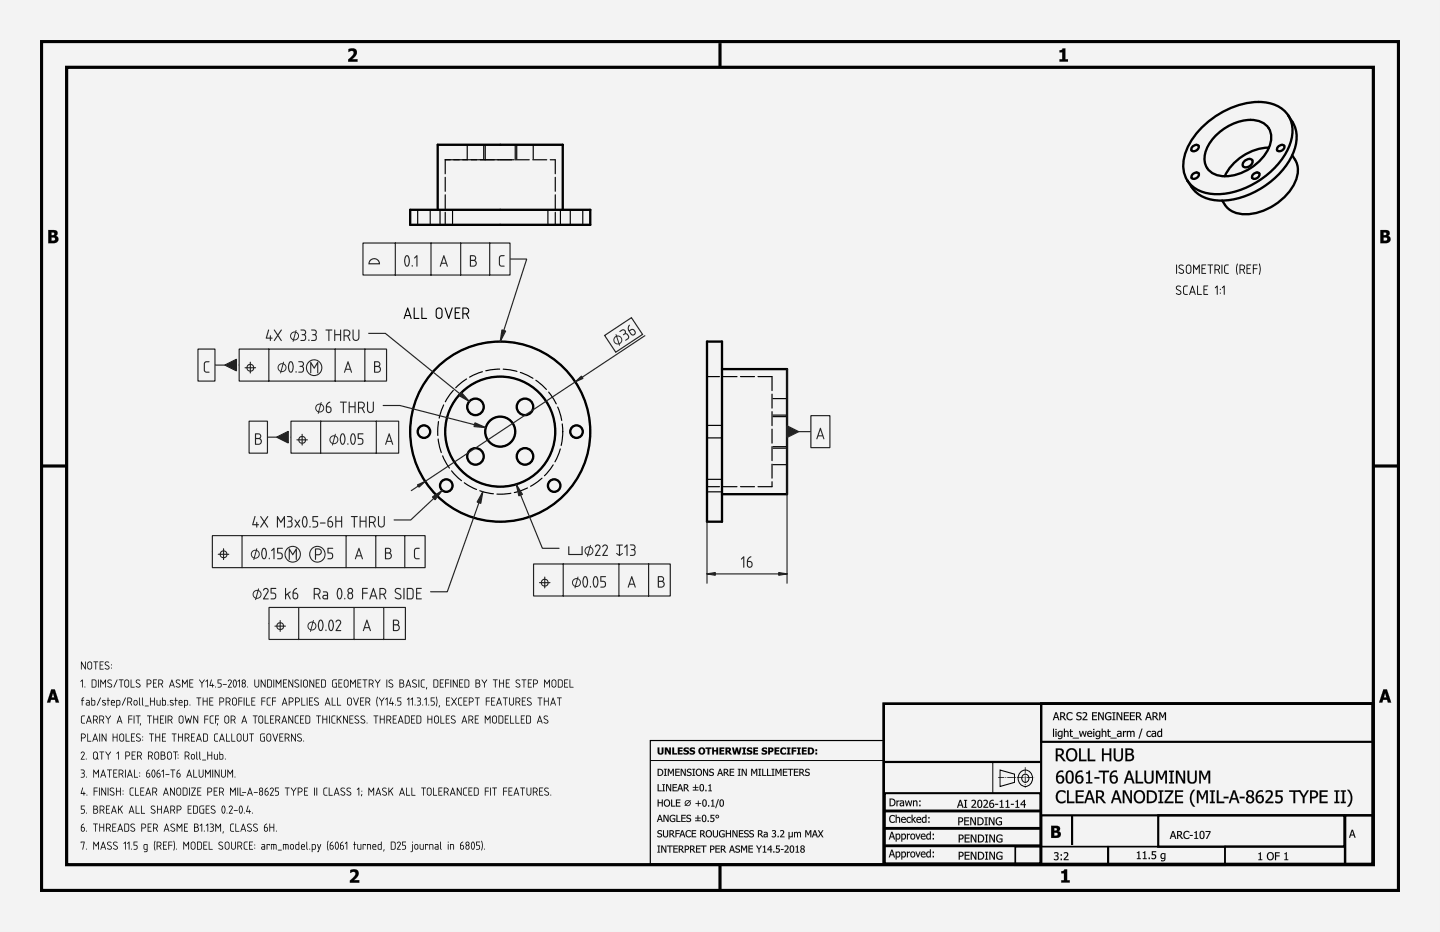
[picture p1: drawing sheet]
<svg xmlns="http://www.w3.org/2000/svg" width="432mm" height="279mm" viewBox="0 0 432 279" stroke-linecap="round" stroke-linejoin="round" font-family="sans-serif">
<path d="M0 0h431.8v279.4h-431.8z" fill-rule="evenodd" fill="#f1f3f5"/>
<g fill="#000">
<path d="M104.5 14.7a1.48 1.48 0 0 1 1.8-.1 1.48 1.48 0 0 1 .6 1.8l-1.3 1.4h1.6v.7h-2.8v-.6l1.1-1.1a.8 .8 0 0 0 .6-.9 .8 .8 0 0 0-.8-.6l-.8 .3zM317.7 15.1a.69 .69 0 0 0 .9-.6h.8v3.3h.8v.7h-2.5v-.7h.8v-2.1h-.8zM105 260.8a1.48 1.48 0 0 1 1.9-.1 1.48 1.48 0 0 1 .5 1.8l-1.3 1.4h1.6v.7h-2.8v-.6l1.2-1.1a.8 .8 0 0 0 .5-.8 .8 .8 0 0 0-.7-.7l-.9 .3zM318.2 261.2a.69 .69 0 0 0 .9-.6h.9v3.3h.8v.7h-2.6v-.7h.8v-2.1h-.8z"/>
<path d="M0 0h431.8v279.4h-431.8zM0 0v279.4h431.8v-279.4z"/>
<path d="M104.5 14.7l.5-.1a1.44 1.44 0 0 1 2 .5 1.44 1.44 0 0 1-.6 2l-.8 .7 1.6-.1v.8h-2.8v-.7l1.1-1 .6-1-.5-.5-1.1 .3zM104.5 14.7v.9l.7-.3a.74 .74 0 0 1 .9 .4 .74 .74 0 0 1-.4 .9l-1.3 1.3v.6h2.8v-.7h-1.7l1.4-1.4 .1-.7-.3-.9-1-.3z"/>
<path d="M317.7 15h.6l.3-.5h.9l-.1 3.3 .9-.1v.8h-2.6v-.8h.8v-2h-.8zM317.7 15.1v.6h.8v2.1h-.8v.7h2.5v-.7h-.8v-3.3h-.8l-.2 .5z"/>
<path d="M14.5 69h1.3a1 1 0 0 1 1.4 .4 1 1 0 0 1-.5 1.3 1.14 1.14 0 0 1 .7 1.5 1.14 1.14 0 0 1-1.4 .7h-1.5zM15.4 69.7l.1 .8a.51 .51 0 0 0 .8-.5 .51 .51 0 0 0-.9-.3zM15.4 71.2v1h.3a.58 .58 0 0 0 .8-.6 .58 .58 0 0 0-.9-.4z"/>
<path d="M14.5 68.9l2 .1 .7 .4a.97 .97 0 0 1-.4 1.3l.5 .3a1.16 1.16 0 0 1-.2 1.6l-.6 .3h-2zM14.5 69v3.9l2.1-.1a1.08 1.08 0 0 0 .9-1 1.08 1.08 0 0 0-.8-1.1l.5-.6-.2-.8-.5-.3zM15.4 69.7v.8l.9-.2-.2-.6zM15.4 69.7h.7l.2 .3a.61 .61 0 0 1-.9 .5zM15.4 71.2v1l1.1-.3v-.5zM15.4 71.2h.9a.48 .48 0 0 1 .3 .5 .48 .48 0 0 1-.3 .4l-.9 .1z"/>
<path d="M413.9 69h1.4a1 1 0 0 1 1.3 .4 1 1 0 0 1-.4 1.3 1.14 1.14 0 0 1 .7 1.5 1.14 1.14 0 0 1-1.4 .7h-1.6zM414.9 69.7l.1 .8a.51 .51 0 0 0 .7-.5 .51 .51 0 0 0-.8-.3zM414.9 71.2v1h.3a.58 .58 0 0 0 .8-.6 .58 .58 0 0 0-.9-.4z"/>
<path d="M413.9 68.9l2 .1 .7 .4a.97 .97 0 0 1-.4 1.3 1.03 1.03 0 0 1 .8 .8 1.03 1.03 0 0 1-.4 1.1l-.7 .3h-2zM413.9 69v3.9l2.2-.1 .6-.4a1.17 1.17 0 0 0 .1-1.3l-.6-.3 .4-.4 .1-.5-.4-.7zM414.9 69.7v.8l.8-.2-.1-.6zM414.9 69.7a.56 .56 0 0 1 .7 0 .56 .56 0 0 1 0 .8 .56 .56 0 0 1-.7 0zM414.9 71.2v1l1-.3v-.5zM414.9 71.2h.8a.48 .48 0 0 1 .3 .5 .48 .48 0 0 1-.3 .4l-.8 .1z"/>
<path d="M15.4 206.6h1l1.3 4h-1l-.2-.8h-1.2l-.2 .8h-1zM15.4 206.7l-1.3 3.9h1l.2-.8h1.2l.2 .8h1l-1.3-3.9zM15.9 207.8l-.4 1.3h.8zM15.9 207.7l.4 1.4h-.8z"/>
<path d="M15.4 206.7h1l1.3 3.9h-1l-.2-.8h-1.2l-.2 .8h-1zM15.9 207.8l-.4 1.3h.8z"/>
<path d="M316.5 213.5h.4l.8 2.4h-.4l-.2-.7h-.9l-.2 .7h-.3zM316.5 213.5l-.8 2.4h.3l.2-.7h.9l.2 .7h.4l-.8-2.4zM316.7 213.9l-.4 1.1h.7zM316.7 213.8l.4 1.2h-.8zM317.9 213.5l1.2 .1a.69 .69 0 0 1 .3 .7 .69 .69 0 0 1-.5 .6l.9 1h-.5l-.7-1h-.4v1h-.3zM317.9 213.5v2.4h.3v-1h.4l.7 1h.4l-.8-1 .3-.3 .1-.7-.5-.3zM318.2 213.8v.9l.7-.1 .1-.6zM318.2 213.8l.8 .1-.1 .7-.7 .1zM320.1 213.8l.6-.3 .9 .2v.4l-.9-.3-.5 .5a.88 .88 0 0 0 0 1 .88 .88 0 0 0 .9 .3l.5-.3v.4l-.8 .2-.6-.1-.3-.4-.1-.9zM320.1 213.8l-.3 .7a1.26 1.26 0 0 0 .6 1.4l1.2-.2v-.3l-.6 .3-.6-.2-.3-.6 .1-.8 .6-.4 .8 .4v-.4l-.8-.2zM323 213.7l1.1-.1 .1 .4a.52 .52 0 0 0-.7-.3 .52 .52 0 0 0-.2 .7l.3 .2a.76 .76 0 0 1 .7 1 .76 .76 0 0 1-1.2 .3l-.4-.1v-.5l.8 .3h.4l.1-.3-.1-.3-.9-.3a.65 .65 0 0 1 0-1zM323 213.7l-.2 .7 .9 .5a.38 .38 0 0 1 .4 .4 .38 .38 0 0 1-.4 .3l-1-.2v.3l.4 .2 1-.2 .1-.9-.9-.3-.2-.4 .5-.4 .7 .3v-.4l-.7-.1zM324.6 213.6l.3-.1a.72 .72 0 0 1 .9 .2 .72 .72 0 0 1 0 .9l-.9 1h1.2v.3h-1.5v-.4l.9-1 .1-.4-.2-.3-.8 .2zM324.7 213.6v.3a.62 .62 0 0 1 .9 .1v.5l-1 1.1v.3h1.5v-.3h-1.2l.9-1 .1-.8-.4-.3zM327.5 213.5h1.5v.3h-1.2v.7l1.1-.1v.3h-1.1v.9h1.2v.3h-1.5zM327.5 213.5v2.4h1.4v-.3h-1.1v-.9h1.1v-.2h-1.1v-.7h1.1v-.3zM329.3 213.5h.4l1 1.9v-1.9h.3v2.4h-.4l-1-2v2h-.3zM329.3 213.5v2.4h.3v-2.1l1 2.1h.4v-2.4h-.3v1.9l-1-1.9zM331.6 213.8l1.1-.3 .5 .2v.4l-.1-.1a.94 .94 0 0 0-1.4 .2 .94 .94 0 0 0 .4 1.4h.8v-.6h-.5v-.3h.8v1l-.8 .2-.6-.1-.5-.9zM331.6 213.8l-.3 .9 .3 .9 .8 .3 .8-.2v-1h-.8v.3h.5v.6l-.5 .1-.5-.3-.3-.7 .4-.8 .6-.2 .6 .4v-.4l-.9-.2zM333.5 213.5h1v.3h-.3v1.8h.3v.3h-1v-.3h.3v-1.8h-.3zM333.5 213.5v.3h.4v1.9l-.4-.1v.3h1v-.3l-.4 .1v-1.9h.4v-.3zM334.8 213.5h.5l.9 1.9v-1.9h.3v2.4h-.3l-1.1-2v2h-.3zM334.8 213.5v2.4h.3v-2.1l1.1 2.1h.3v-2.4h-.3v1.9l-.9-1.9zM337 213.5h1.5v.3h-1.2v.7l1.1-.1v.3h-1.1v.9h1.2v.3h-1.5zM337 213.5v2.4h1.5v-.3h-1.2v-.9h1.1v-.2h-1.1v-.7h1.2v-.3zM338.8 213.5h1.5v.3h-1.2v.7l1.1-.1v.3h-1.1v.9h1.2v.3h-1.5zM338.8 213.5v2.4h1.5v-.3h-1.2v-.9h1.1v-.2h-1.1v-.7h1.2v-.3zM340.6 213.5h1l.5 .3a.71 .71 0 0 1-.5 1.1l.9 1h-.4l-.8-1h-.3v1h-.4zM340.6 213.5v2.4h.4l-.1-1h.4l.8 1h.4l-.9-1 .4-.3a.67 .67 0 0 0 0-.8 .67 .67 0 0 0-.8-.3zM341 213.8v.9l.6-.1 .2-.6zM340.9 213.8l.8 .1v.7l-.8 .1zM344.2 213.5h.4l.8 2.4h-.4l-.2-.7h-.9l-.2 .7h-.3zM344.2 213.5l-.8 2.4h.3l.2-.7h.9l.2 .7h.4l-.8-2.4zM344.4 213.9l-.4 1.1h.7zM344.4 213.8l.4 1.2h-.8zM345.6 213.5h1l.4 .3a.71 .71 0 0 1-.4 1.1l.9 1h-.5l-.7-1h-.4v1h-.3zM345.6 213.5v2.4h.3v-1h.4l.7 1h.4l-.8-1 .3-.3a.67 .67 0 0 0 .1-.8 .67 .67 0 0 0-.8-.3zM345.9 213.8v.9l.7-.1 .1-.6zM345.9 213.8l.8 .1-.1 .7-.7 .1zM347.6 213.5h.5l.5 1.3 .6-1.3h.5v2.4h-.4v-2l-.6 1.4h-.2l-.6-1.4v2h-.3zM347.6 213.5v2.4h.3v-2l.6 1.3h.2l.6-1.4v2.1h.3v-2.4h-.4l-.6 1.4-.6-1.4z"/>
<path d="M316.5 213.5h.4l.8 2.4h-.4l-.2-.7h-.9l-.2 .7h-.3zM316.7 213.8l-.4 1.2h.7zM317.9 213.5h.6a.69 .69 0 0 1 .9 .5 .69 .69 0 0 1-.5 .9l.8 1h-.4l-.7-1h-.4v1h-.3zM318.2 213.8v.9h.3a.45 .45 0 0 0 .6-.4 .45 .45 0 0 0-.6-.5zM320.1 213.8l1-.3 .5 .2v.4a.87 .87 0 0 0-1.3 0 .87 .87 0 0 0 0 1.2 .87 .87 0 0 0 1.3 .1v.3a1.22 1.22 0 0 1-1.7-.2 1.22 1.22 0 0 1 .2-1.7zM323 213.7l.9-.2 .4 .1-.1 .4a.53 .53 0 0 0-.7-.3 .53 .53 0 0 0-.2 .7l.1 .1a.78 .78 0 0 1 .9 .9 .78 .78 0 0 1-1.2 .5l-.4-.2v-.3a.64 .64 0 0 0 .8 .3 .64 .64 0 0 0 .5-.7 .99 .99 0 0 1-1.1-1.2zM324.7 213.6a.85 .85 0 0 1 1.2 .3 .85 .85 0 0 1-.5 1.2l-.5 .5h1.2v.3h-1.5v-.3l.7-.8a.57 .57 0 0 0 .3-.9 .57 .57 0 0 0-.9 .1zM327.5 213.5h1.4v.3h-1.1v.7h1.1v.2h-1.1v.9h1.1v.3h-1.4zM329.3 213.5h.4l1 1.9v-1.9h.3v2.4h-.4l-1-2v2h-.3zM331.6 213.8l1.1-.3 .5 .2v.4a.95 .95 0 0 0-1.6 .4 .95 .95 0 0 0 1.3 1.1v-.6h-.5v-.3h.8v1a1.25 1.25 0 0 1-1.7-.2 1.25 1.25 0 0 1 .1-1.7zM333.5 213.5h1v.3h-.3v1.8h.3v.3h-1v-.3h.3v-1.8h-.3zM334.8 213.5h.5l.9 1.9v-1.9h.3v2.4h-.3l-1.1-2v2h-.3zM337 213.5h1.5v.3h-1.2v.7h1.1v.2h-1.1v.9h1.2v.3h-1.5zM338.8 213.5h1.5v.3h-1.2v.7h1.1v.2h-1.1v.9h1.2v.3h-1.5zM340.6 213.5h.6a.69 .69 0 0 1 .9 .5 .69 .69 0 0 1-.5 .9l.9 1h-.4l-.8-1h-.3v1h-.4zM341 213.8v.9h.2a.45 .45 0 0 0 .6-.4 .45 .45 0 0 0-.5-.5zM344.2 213.5h.4l.8 2.4h-.4l-.2-.7h-.9l-.2 .7h-.3zM344.4 213.8l-.4 1.2h.7zM345.6 213.5h.6a.69 .69 0 0 1 .9 .5 .69 .69 0 0 1-.5 .9l.8 1h-.4l-.7-1h-.4v1h-.3zM345.9 213.8v.9h.3a.45 .45 0 0 0 .6-.4 .45 .45 0 0 0-.6-.5zM347.6 213.5h.4l.6 1.3 .6-1.3h.4v2.4h-.3v-2l-.6 1.3h-.2l-.6-1.3v2h-.3z"/>
<path d="M414.8 206.6h1.1l1.3 4h-1l-.3-.8h-1.2l-.2 .8h-1zM414.8 206.7l-1.3 3.9h1l.2-.8h1.3l.2 .8h1l-1.3-3.9zM415.3 207.8l-.3 1.3h.7zM415.3 207.7l.5 1.4h-.9z"/>
<path d="M414.8 206.7h1.1l1.3 3.9h-1l-.3-.8h-1.2l-.2 .8h-1zM415.3 207.8l-.3 1.3h.7z"/>
<path d="M197.2 224.1h.5v1.3a.36 .36 0 0 0 .4 .4 .36 .36 0 0 0 .3-.4v-1.3h.6v1.3a.89 .89 0 0 1-.9 .8 .89 .89 0 0 1-.9-.8zM199.4 224.1h.6l.7 1.2v-1.2h.5v2.1h-.5l-.9-1.5v1.5h-.4zM201.6 224.1h.5v1.7h.9v.4h-1.4zM203.2 224.1h1.5v.4h-.9v.4h.8v.4h-.8v.5h.9v.4h-1.5zM205.1 224.4a1.33 1.33 0 0 1 1.4-.2v.5l-.8-.3-.2 .2 .1 .2a.77 .77 0 0 1 1 .8 .77 .77 0 0 1-1.1 .6l-.6-.1v-.5l1 .2 .2-.2-.3-.2a.7 .7 0 0 1-.7-1zM206.9 224.4a1.33 1.33 0 0 1 1.5-.2v.5l-.8-.3-.3 .2 .2 .2a.77 .77 0 0 1 .9 .8 .77 .77 0 0 1-1.1 .6l-.5-.1v-.5l1 .2 .1-.2-.3-.2a.7 .7 0 0 1-.7-1zM209.3 225.1a1.1 1.1 0 0 1 2.2 0 1.1 1.1 0 0 1-2.2 0zM210.2 224.5a.65 .65 0 0 0-.3 .9 .65 .65 0 0 0 .9 .3v-1l-.3-.2zM211.6 224.1h1.7v.4h-.6v1.7h-.5v-1.7h-.6zM213.5 224.1h.6v.8h.7v-.8h.5v2.1h-.5v-.9h-.7v.9h-.6zM215.7 224.1h1.5v.4h-.9v.4h.8v.4h-.8v.5h.9v.4h-1.5zM217.5 224.1h.9a.64 .64 0 0 1 .8 .4 .64 .64 0 0 1-.4 .8l.7 .9h-.6l-.6-.8h-.2v.8h-.6zM218.1 224.5v.5a.36 .36 0 0 0 .5 0 .36 .36 0 0 0 0-.5 .36 .36 0 0 0-.5 0zM219.5 224.1h.5l.3 1.4 .4-1.4h.5l.3 1.4 .3-1.4h.6l-.5 2.1h-.6l-.4-1.3-.3 1.3h-.6zM222.6 224.1h1.1v.4h-.3v1.3h.3v.4h-1.1v-.4h.3v-1.3h-.3zM224.1 224.4a1.33 1.33 0 0 1 1.4-.2v.5l-.8-.3-.2 .2 .1 .2a.77 .77 0 0 1 1 .8 .77 .77 0 0 1-1.1 .6l-.6-.1v-.5l1 .2 .2-.2-.4-.2a.7 .7 0 0 1-.6-1zM225.9 224.1h1.4v.4h-.9v.4h.8v.4h-.8v.5h.9v.4h-1.4zM228.5 224.4a1.33 1.33 0 0 1 1.5-.2v.5l-.8-.3-.2 .2 .1 .2a.77 .77 0 0 1 1 .8 .77 .77 0 0 1-1.2 .6l-.5-.1v-.5l1 .2 .1-.2-.3-.2a.7 .7 0 0 1-.7-1zM230.3 224.1h.9a.75 .75 0 0 1 .7 .9 .75 .75 0 0 1-1 .5v.7h-.6zM230.9 224.5v.6a.37 .37 0 0 0 .5-.3 .37 .37 0 0 0-.5-.3zM232.2 224.1h1.5v.4h-.9v.4h.8v.4h-.8v.5h.9v.4h-1.5zM234.2 224.3l.5-.2h.7l.3 .1v.5a.67 .67 0 0 0-1 0 .67 .67 0 0 0 0 .9 .67 .67 0 0 0 1 0v.5a1.14 1.14 0 0 1-1.5-.3 1.14 1.14 0 0 1 0-1.5zM235.9 224.1h1.1v.4h-.3v1.3h.3v.4h-1.1v-.4h.3v-1.3h-.3zM237.4 224.1h1.4v.4h-.9v.4h.8v.4h-.8v.9h-.5zM239 224.1h1.1v.4h-.3v1.3h.3v.4h-1.1v-.4h.3v-1.3h-.3zM240.5 224.1h1.4v.4h-.9v.4h.8v.4h-.8v.5h.9v.4h-1.4zM242.3 224.1h.6a1.07 1.07 0 0 1 1.2 1 1.07 1.07 0 0 1-1.2 1.1h-.6zM242.8 224.5v1.3a.67 .67 0 0 0 .8-.7 .67 .67 0 0 0-.8-.6zM244.5 224.6h.5v.6h-.5zM244.5 225.6h.5v.6h-.5z"/>
<path d="M197.2 224.1h.5l.1 1.5 .3 .2 .3-.2v-1.5h.6v1.3a.93 .93 0 0 1-.6 .8 .93 .93 0 0 1-1-.2l-.2-.3zM197.2 224.1v1.3a.93 .93 0 0 0 1.5 .6l.3-1.9h-.6v1.3a.38 .38 0 0 1-.3 .5 .38 .38 0 0 1-.4-.5v-1.3zM199.3 224.1h.7l.7 1.2v-1.2h.5v2.1h-.5l-.9-1.5 .1 1.5h-.6zM199.4 224.1v2.1h.4l.1-1.5 .8 1.5h.5v-2.1h-.5v1.3l-.7-1.3zM201.6 224.1h.5v1.7h.9v.4h-1.4zM201.6 224.1v2.1h1.4v-.4h-.9v-1.7zM203.2 224.1h1.5v.4h-.9v.4l.8-.1v.5h-.8v.5h.9v.4h-1.5zM203.2 224.1v2.1h1.5v-.4h-.9v-.5h.8v-.4h-.8v-.4h.9v-.4zM205 224.4l.6-.3 .9 .1v.5l-.5-.2-.5 .1v.2l.5 .1a.74 .74 0 0 1 .6 1 .74 .74 0 0 1-1.1 .3l-.6-.1v-.5l.9 .2 .2-.2-1-.5zM205.1 224.4v.7l1 .5-.4 .3-.8-.3v.5l.8 .1 .7-.2 .2-.3-.1-.5-1-.5 .3-.3 .7 .3v-.5l-.9-.1zM206.9 224.4l.5-.3 1 .1v.5l-.6-.2-.4 .1v.2l.4 .1a.74 .74 0 0 1 .6 1 .74 .74 0 0 1-1.1 .3l-.6-.1v-.5l.9 .2 .3-.2-1-.5zM206.9 224.4v.7l1 .5-.4 .3-.7-.3v.5l.7 .1 .7-.2 .2-.3-.1-.5-1-.5 .4-.3 .7 .3v-.5l-1-.1zM209.3 225.1a1.1 1.1 0 0 1 2.2 0 1.1 1.1 0 0 1-2.2 0zM209.3 225.1a1.07 1.07 0 0 0 2.1 0 1.07 1.07 0 0 0-2.1 0zM210.1 224.6v1l.5 .2 .3-.3v-.7l-.4-.3zM210.2 224.5h.4a.67 .67 0 0 1 .4 .8 .67 .67 0 0 1-.9 .4l-.1-.7zM211.5 224.1h1.8v.4h-.6v1.7h-.5v-1.7h-.7zM211.6 224.1v.4h.6v1.7h.5v-1.7h.6v-.4zM213.5 224.1h.6v.8h.7v-.8h.5v2.1h-.5v-.9h-.7v.9h-.6zM213.5 224.1v2.1h.6v-.9h.7v.9h.5v-2.1h-.5v.8h-.7v-.8zM215.7 224.1h1.5v.4h-.9v.4l.8-.1v.5h-.8v.5h.9v.4h-1.5zM215.7 224.1v2.1h1.5v-.4h-.9v-.5h.8v-.4h-.8v-.4h.9v-.4zM217.5 224.1h1.2a.61 .61 0 0 1 .5 .6 .61 .61 0 0 1-.4 .6l.7 .9h-.7l-.5-.8h-.2v.8h-.6zM217.5 224.1v2.1h.6v-.8l.8 .8h.6l-.7-.9 .3-.2v-.7l-.4-.3zM218.1 224.5v.5l.5-.1-.1-.4zM218.1 224.5h.5v.4l-.5 .2zM219.5 224.1h.5l.3 1.4 .4-1.4h.5l.3 1.4 .3-1.4h.6l-.5 2.1h-.6l-.4-1.3-.3 1.3h-.6zM219.5 224.1l.5 2.1h.6l.3-1.3 .4 1.3h.6l.5-2.1h-.6l-.3 1.4-.3-1.4h-.5l-.4 1.4-.3-1.4zM222.6 224.1h1.1v.4h-.3v1.3h.3v.4h-1.1v-.4h.3v-1.3h-.3zM222.6 224.1v.4l.3-.1v1.4h-.3v.4h1.1v-.4h-.3v-1.4l.3 .1v-.4zM224 224.4l.6-.3 .9 .1v.5l-.5-.2-.5 .1v.2l.5 .1a.74 .74 0 0 1 .6 1 .74 .74 0 0 1-1.1 .3l-.6-.1v-.5l.6 .2 .5-.1-.3-.3a.72 .72 0 0 1-.7-1zM224.1 224.4l-.1 .7 1.1 .5-.4 .3-.8-.3v.5l.8 .1 .7-.2 .2-.3-.1-.5-1-.5 .3-.3 .7 .3v-.5l-.9-.1zM225.9 224.1h1.4v.4h-.9v.4l.8-.1v.5h-.8v.5h.9v.4h-1.4zM225.9 224.1v2.1h1.4v-.4h-.9v-.5h.8v-.4h-.8v-.4h.9v-.4zM228.5 224.4l.5-.3 1 .1v.5l-.5-.2-.5 .1v.2l.4 .1a.74 .74 0 0 1 .6 1 .74 .74 0 0 1-1.1 .3l-.5-.1v-.5l.6 .2 .5-.1-.3-.3a.72 .72 0 0 1-.7-1zM228.5 224.4v.7l1 .5-.3 .3-.8-.3v.5l.8 .1 .6-.2 .3-.5-.1-.3-1.1-.5 .4-.3 .7 .3v-.5l-1-.1zM230.3 224.1h1.2l.5 .5-.3 .7-.8 .2v.7h-.6zM230.3 224.1v2.1h.6v-.7l.8-.1 .2-.4v-.6l-.4-.3zM230.9 224.5v.6h.3l.2-.5zM230.9 224.5l.5 .1-.1 .4-.4 .1zM232.2 224.1h1.5v.4h-.9v.4l.8-.1v.5h-.8v.5h.9v.4h-1.5zM232.2 224.1v2.1h1.5v-.4h-.9v-.5h.8v-.4h-.8v-.4h.9v-.4zM234.2 224.3l.5-.2h.7l.3 .1v.5a.69 .69 0 0 0-1.1-.1 .69 .69 0 0 0 .1 1.1l.5 .1 .5-.3v.6l-.7 .2-.8-.3-.3-.9zM234.2 224.4a1.09 1.09 0 0 0-.2 1.2 1.09 1.09 0 0 0 1.2 .6l.5-.1v-.5l-.5 .3-.5-.1-.2-.8 .4-.6 .8 .3v-.5l-.7-.1zM235.9 224.1h1.2v.4h-.4v1.3h.4v.4h-1.2v-.4h.3v-1.3h-.3zM235.9 224.1v.4l.3-.1v1.4h-.3v.4h1.1v-.4h-.3v-1.4l.3 .1v-.4zM237.4 224.1h1.4v.4h-.9v.4h.8v.4h-.8v.9h-.5zM237.4 224.1v2.1h.5v-.9h.8v-.4h-.8v-.4h.9v-.4zM239 224.1h1.1v.4h-.3v1.3h.3v.4h-1.1v-.4h.3v-1.3h-.3zM239 224.1v.4l.3-.1v1.4h-.3v.4h1.1v-.4h-.3v-1.4l.3 .1v-.4zM240.4 224.1h1.5v.4h-.9v.4l.8-.1v.5h-.8v.5h.9v.4h-1.5zM240.5 224.1v2.1h1.4v-.4h-.9v-.5h.8v-.4h-.8v-.4h.9v-.4zM242.2 224.1l1.5 .1a1.11 1.11 0 0 1 0 1.8l-1.5 .2zM242.3 224.1v2.1h1l.5-.3 .3-.6-.2-.8-.6-.4zM242.8 224.5v1.3l.5-.1 .3-.4-.1-.5zM242.8 224.5h.3a.68 .68 0 0 1 .5 .8 .68 .68 0 0 1-.8 .5zM244.5 224.6h.5v.6h-.5zM244.5 224.6v.6h.5v-.6zM244.5 225.6h.5v.6h-.5zM244.5 225.6v.6h.5v-.6z"/>
<path d="M197.2 235.1h.3v1.9h.9v.2h-1.2zM198.6 235.1h.8v.2h-.3v1.7h.3v.2h-.8v-.2h.3v-1.7h-.3zM199.7 235.1h.4l.9 1.7v-1.7h.2v2.1h-.3l-.9-1.8v1.8h-.3zM201.7 235.1h1.3v.2h-1v.6h.9v.3h-.9v.8h1v.2h-1.3zM203.8 235.1h.3l.7 2.1h-.3l-.1-.6h-.9l-.1 .6h-.3zM204 235.4l-.4 1h.7zM205 235.1h.6a.62 .62 0 0 1 .8 .4 .62 .62 0 0 1-.5 .8l.8 .9h-.4l-.7-.8h-.3v.8h-.3zM205.3 235.3v.8h.3a.41 .41 0 0 0 .5-.4 .41 .41 0 0 0-.5-.4zM208.5 235.2h.2v.7h.7v.3h-.7v.6h.7v.2h-1.6v-.2h.7v-.6h-.7v-.3h.7zM210.1 235.2a.75 .75 0 0 1 .8 .1 .75 .75 0 0 1 .2 .8 .76 .76 0 0 1-.7 1.1 .76 .76 0 0 1-.6-1.1zM210.2 235.3l-.2 .8a.52 .52 0 0 0 .1 .8 .52 .52 0 0 0 .7 0 .52 .52 0 0 0 0-.8v-.2a.45 .45 0 0 0-.1-.5 .45 .45 0 0 0-.5-.1zM211.5 236.8h.3v.4h-.3zM212.4 235.4l.7-.3v1.9h.4v.2h-1.1v-.2h.4v-1.4h-.4z"/>
<path d="M197.2 235.1h.3v1.9l1-.1v.3h-1.3zM197.2 235.1v2.1h1.2v-.2h-.9v-1.9zM198.6 235.1h.8v.2h-.3v1.7h.3v.2h-.8v-.2h.3v-1.7h-.3zM198.6 235.1v.2h.3v1.7h-.3v.2h.8v-.2h-.3v-1.7h.3v-.2zM199.7 235.1h.4l.9 1.7v-1.7h.3v2.1h-.4l-.9-1.8v1.8h-.3zM199.7 235.1v2.1h.3v-1.8l.9 1.8h.3v-2.1h-.2v1.7l-.9-1.7zM201.7 235.1h1.3v.3h-1v.5h.9v.3h-.9v.8l1-.1v.3h-1.3zM201.7 235.1v2.1h1.3v-.2h-1.1v-.8h1v-.3h-1v-.6h1.1v-.2zM203.8 235.1h.3l.8 2.1h-.4l-.1-.6h-.9l-.1 .6h-.3zM203.8 235.1l-.7 2.1h.3l.1-.6h.9l.1 .6h.3l-.7-2.1zM203.9 235.4l-.3 1h.7zM204 235.3l.3 1.1h-.7zM205 235.1l1.2 .2 .1 .6-.4 .4 .8 .9h-.4l-.7-.8h-.3v.8h-.3zM205 235.1v2.1h.3v-.9h.4l.6 .9h.4l-.8-.9 .3-.3a.6 .6 0 0 0 0-.7 .6 .6 0 0 0-.6-.2zM205.3 235.3v.8l.6-.1 .1-.5zM205.3 235.3l.7 .1v.6l-.7 .1zM208.4 235.2h.3v.7h.7v.3h-.7v.6l.7-.1v.3h-1.7v-.3l.8 .1v-.6h-.8v-.3h.8zM208.5 235.2v.7h-.7v.3l.7-.1v.7h-.7v.2h1.6v-.2h-.7v-.7l.7 .1v-.3h-.7v-.7zM210 235.2l.7-.1 .3 .2a1.13 1.13 0 0 1 .2 1.2 1.13 1.13 0 0 1-1 .7l-.4-.7zM210.1 235.2a1.31 1.31 0 0 0 .3 2l.5-.2a1.11 1.11 0 0 0 .3-1.2 1.11 1.11 0 0 0-1-.7zM210.3 235.3l-.2 .8 .1 .9 .5-.1 .1-1a.44 .44 0 0 0-.1-.4 .44 .44 0 0 0-.4-.2zM210.2 235.3l.6 .2v1.3a.33 .33 0 0 1-.4 .2 .33 .33 0 0 1-.3-.2zM211.5 236.8h.4v.4h-.4zM211.5 236.8v.4h.3v-.4zM212.4 235.4l.7-.3v1.9h.4v.2h-1.1v-.2h.4v-1.4h-.4zM212.4 235.4v.2h.4v1.4h-.4v.2h1.1v-.2h-.4v-1.9z"/>
<path d="M197.2 230.5h.5a1.06 1.06 0 0 1 1.2 1 1.06 1.06 0 0 1-1.2 1.1h-.5zM197.5 230.7v1.7a.85 .85 0 0 0 1.1-.9 .85 .85 0 0 0-1.1-.8zM199.1 230.5h.8v.2h-.2v1.7h.2v.2h-.8v-.2h.3v-1.7h-.3zM200.3 230.5h.3l.6 1.2 .5-1.2h.4v2.1h-.3v-1.8l-.6 1.2-.7-1.2v1.8h-.2zM202.5 230.5h1.3v.2h-1v.6h.9v.3h-.9v.8h1v.2h-1.3zM204.1 230.5h.4l.9 1.7v-1.7h.2v2.1h-.3l-.9-1.8v1.8h-.3zM206.2 230.6l.8-.1 .3 .1v.3a.48 .48 0 0 0-.7-.3 .48 .48 0 0 0-.2 .7l.1 .1a.7 .7 0 0 1 .9 .8 .7 .7 0 0 1-1.1 .4l-.3-.1v-.4a.53 .53 0 0 0 .6 .4 .53 .53 0 0 0 .4-.7 .74 .74 0 0 1-.8-.3 .74 .74 0 0 1 0-.9zM207.6 230.5h.8v.2h-.3v1.7h.3v.2h-.8v-.2h.3v-1.7h-.3zM208.9 230.7a1 1 0 0 1 1.4 .2 1 1 0 0 1-.1 1.4 1 1 0 0 1-1.4-.1l-.2-.8zM209.2 230.8a.77 .77 0 0 0-.2 1.2 .77 .77 0 0 0 1.1 0 .78 .78 0 0 0 .1-1 .78 .78 0 0 0-1-.2zM210.8 230.5h.4l.9 1.7v-1.7h.2v2.1h-.3l-.9-1.8v1.8h-.3zM212.9 230.6l.8-.1 .3 .1v.3a.48 .48 0 0 0-.7-.3 .48 .48 0 0 0-.2 .7l.1 .1a.7 .7 0 0 1 .9 .8 .7 .7 0 0 1-1.1 .4l-.3-.1v-.4a.53 .53 0 0 0 .6 .4 .53 .53 0 0 0 .4-.7 .74 .74 0 0 1-.8-.3 .74 .74 0 0 1 0-.9zM215.8 230.5h.3l.7 2.1h-.3l-.2-.6h-.8l-.2 .6h-.2zM215.9 230.8l-.3 1h.7zM217 230.5h.6a.62 .62 0 0 1 .7 .4 .62 .62 0 0 1-.4 .8l.8 .9h-.4l-.7-.8h-.3v.8h-.3zM217.3 230.7v.8h.2a.41 .41 0 0 0 .5-.4 .41 .41 0 0 0-.4-.4zM218.8 230.5h1.3v.2h-1v.6h1v.3h-1v.8h1v.2h-1.3zM221.3 230.5h.8v.2h-.3v1.7h.3v.2h-.8v-.2h.2v-1.7h-.2zM222.4 230.5h.4l.9 1.7v-1.7h.2v2.1h-.3l-.9-1.8v1.8h-.3zM225.3 230.5h.3l.6 1.2 .5-1.2h.4v2.1h-.3v-1.8l-.6 1.2-.7-1.2v1.8h-.2zM227.4 230.5h.8v.2h-.2v1.7h.2v.2h-.8v-.2h.3v-1.7h-.3zM228.6 230.5h.2v1.9h1v.2h-1.2zM230 230.5h.3v1.9h.9v.2h-1.2zM231.4 230.5h.8v.2h-.3v1.7h.3v.2h-.8v-.2h.2v-1.7h-.2zM232.5 230.5h.4l.5 1.2 .6-1.2h.3v2.1h-.2v-1.8l-.6 1.2-.7-1.2v1.8h-.3zM234.8 230.5h1.3v.2h-1.1v.6h1v.3h-1v.8h1.1v.2h-1.3zM236.2 230.5h1.7v.2h-.7v1.9h-.3v-1.9h-.7zM238.1 230.5h1.3v.2h-1v.6h.9v.3h-.9v.8h1v.2h-1.3zM239.7 230.5h.5a.62 .62 0 0 1 .8 .4 .62 .62 0 0 1-.4 .8l.7 .9h-.3l-.7-.8h-.3v.8h-.3zM240 230.7v.8h.2a.41 .41 0 0 0 .5-.4 .41 .41 0 0 0-.4-.4zM241.6 230.6l.9-.1 .2 .1v.3a.48 .48 0 0 0-.6-.3 .48 .48 0 0 0-.2 .7l.1 .1a.7 .7 0 0 1 .8 .8 .7 .7 0 0 1-1.1 .4l-.3-.1v-.4a.53 .53 0 0 0 .7 .4 .53 .53 0 0 0 .3-.7 .74 .74 0 0 1-.8-.3 .74 .74 0 0 1 0-.9z"/>
<path d="M197.2 230.5h.5a1.08 1.08 0 0 1 1.2 1 1.08 1.08 0 0 1-1.2 1.1h-.5zM197.2 230.5v2.1l1.2-.2 .4-.5v-.9l-.6-.5zM197.5 230.7v1.7l.7-.1 .3-.4a.82 .82 0 0 0-.5-1.1zM197.5 230.7l.7 .1 .3 .3 .1 .7-.4 .5-.7 .1zM199.1 230.5h.8v.2h-.2v1.7h.2v.2h-.8v-.2h.3v-1.7h-.3zM199.1 230.5v.2h.3v1.7h-.3v.2h.8v-.2h-.3v-1.7h.3v-.2zM200.2 230.5h.5l.5 1.2 .5-1.2h.4v2.1h-.3v-1.8l-.6 1.2h-.1l-.6-1.2v1.8h-.3zM200.3 230.5v2.1h.2v-1.8l.7 1.2 .6-1.2v1.8h.3v-2.1h-.4l-.5 1.2-.6-1.2zM202.5 230.5h1.3v.3h-1v.5h1v.3h-1v.8l1-.1v.3h-1.3zM202.5 230.5v2.1h1.3v-.2h-1v-.8h.9v-.3h-.9v-.6h1v-.2zM204.1 230.5h.4l.9 1.7-.1-1.7h.3v2.1h-.3l-.9-1.8v1.8h-.3zM204.1 230.5v2.1h.3v-1.8l.9 1.8h.3v-2.1h-.2l-.1 1.7-.8-1.7zM206.2 230.6l1-.1 .1 .4a.46 .46 0 0 0-.7-.3 .46 .46 0 0 0-.1 .8h.3a.68 .68 0 0 1 .5 1 .68 .68 0 0 1-1 .2l-.4-.1v-.4l.9 .3 .2-.6a.83 .83 0 0 1-.8-.3 .83 .83 0 0 1 0-.9zM206.2 230.6l-.2 .7 .8 .4a.34 .34 0 0 1 .3 .4 .34 .34 0 0 1-.3 .3l-.8-.3v.4l.3 .1 .9-.2 .1-.7-.9-.4-.2-.3 .5-.3 .6 .2v-.3zM207.6 230.5h.8v.2h-.3v1.7h.3v.2h-.8v-.2h.3v-1.7h-.3zM207.6 230.5v.2h.3v1.7h-.3v.2h.8v-.2h-.3v-1.7h.3v-.2zM208.9 230.7l.7-.3 .7 .3 .2 1-.4 .8-.7 .1-.5-.2-.3-.9zM208.9 230.7a1.1 1.1 0 0 0-.2 1.3 1.1 1.1 0 0 0 1.2 .6l.5-.6-.2-1.3a.96 .96 0 0 0-1.3 0zM209.1 230.9l-.1 .9 .4 .6 .6-.2 .1-1a.61 .61 0 0 0-.4-.5 .61 .61 0 0 0-.6 .2zM209.2 230.8l.5-.1 .3 .2a.81 .81 0 0 1 .2 1.1 .81 .81 0 0 1-1.1 .2l-.2-.9zM210.8 230.5h.4l.9 1.7-.1-1.7h.3v2.1h-.3l-.9-1.8v1.8h-.3zM210.8 230.5v2.1h.3v-1.8l.9 1.8h.3v-2.1h-.2l-.1 1.7-.8-1.7zM212.9 230.6l1-.1 .1 .4a.46 .46 0 0 0-.7-.3 .46 .46 0 0 0-.1 .8h.3a.68 .68 0 0 1 .5 1 .68 .68 0 0 1-1 .2l-.4-.1v-.4l.9 .3 .2-.6a.83 .83 0 0 1-.8-.3 .83 .83 0 0 1 0-.9zM212.9 230.6l-.2 .7 .8 .4a.34 .34 0 0 1 .3 .4 .34 .34 0 0 1-.3 .3l-.8-.3v.4l.3 .1 .9-.2 .1-.7-.9-.4-.2-.3 .5-.3 .6 .2v-.3zM215.8 230.5h.3l.7 2.1h-.3l-.2-.6h-.8l-.2 .6h-.3zM215.8 230.5l-.7 2.1h.2l.2-.6h.8l.2 .6h.3l-.7-2.1zM215.9 230.8l-.3 1h.7zM215.9 230.7l.4 1.1h-.7zM217 230.5l1.1 .1a.62 .62 0 0 1 .2 .6 .62 .62 0 0 1-.4 .5l.8 .9h-.4l-.7-.8h-.3v.8h-.3zM217 230.5v2.1h.3v-.9h.3l.7 .9h.3l-.7-.9 .3-.2 .1-.7-.4-.3zM217.3 230.7v.8l.6-.1 .1-.5zM217.3 230.7l.7 .1-.1 .6-.6 .1zM218.8 230.5h1.4v.3h-1.1v.5h1v.3h-1v.8l1.1-.1v.3h-1.4zM218.8 230.5v2.1h1.3v-.2h-1v-.8h1v-.3h-1v-.6h1v-.2zM221.2 230.5h.9v.2h-.3v1.7h.3v.2h-.9v-.2h.3v-1.7h-.3zM221.3 230.5v.2h.2v1.7h-.2v.2h.8v-.2h-.3v-1.7h.3v-.2zM222.4 230.5h.4l.9 1.7-.1-1.7h.3v2.1h-.3l-.9-1.8v1.8h-.3zM222.4 230.5v2.1h.3v-1.8l.9 1.8h.3v-2.1h-.2l-.1 1.7-.8-1.7zM225.2 230.5h.4l.6 1.2 .5-1.2h.4v2.1h-.3v-1.8l-.6 1.2h-.1l-.6-1.2v1.8h-.3zM225.3 230.5v2.1h.2v-1.8l.7 1.2 .6-1.2v1.8h.3v-2.1h-.4l-.5 1.2-.6-1.2zM227.4 230.5h.8v.2h-.2v1.7h.2v.2h-.8v-.2h.3v-1.7h-.3zM227.4 230.5v.2h.3v1.7h-.3v.2h.8v-.2h-.3v-1.7h.3v-.2zM228.5 230.5h.4l-.1 1.9 1-.1v.3h-1.3zM228.6 230.5v2.1h1.2v-.2h-1v-1.9zM230 230.5h.3v1.9l.9-.1v.3h-1.2zM230 230.5v2.1h1.2v-.2h-.9v-1.9zM231.4 230.5h.8v.2h-.3v1.7h.3v.2h-.8v-.2h.2v-1.7h-.2zM231.4 230.5v.2h.3v1.7h-.3v.2h.8v-.2h-.3v-1.7h.3v-.2zM232.5 230.5h.4l.5 1.2 .5-1.2h.5v2.1h-.4v-1.8l-.5 1.2h-.2l-.5-1.2v1.8h-.3zM232.5 230.5v2.1h.3v-1.8l.7 1.2 .5-1.2 .1 1.8h.2v-2.1h-.3l-.6 1.2-.5-1.2zM234.8 230.5h1.3v.3h-1.1v.5h1v.3h-1v.8l1.1-.1v.3h-1.3zM234.8 230.5v2.1h1.3v-.2h-1.1v-.8h1v-.3h-1v-.6h1.1v-.2zM236.2 230.5h1.7v.3l-.7-.1v1.9h-.3v-1.9l-.7 .1zM236.2 230.5v.2h.7v1.9h.3v-1.9h.7v-.2zM238.1 230.5h1.3v.3h-1v.5h.9v.3h-.9v.8l1-.1v.3h-1.3zM238.1 230.5v2.1h1.3v-.2h-1.1v-.8h1v-.3h-1v-.6h1.1v-.2zM239.7 230.5l1.2 .2 .1 .6-.4 .4 .8 .9h-.4l-.7-.8h-.3v.8h-.3zM239.7 230.5v2.1h.3v-.9h.3l.7 .9h.3l-.7-.9 .3-.3a.6 .6 0 0 0 0-.7 .6 .6 0 0 0-.7-.2zM240 230.7v.8l.6-.1 .1-.5zM240 230.7l.7 .1-.1 .6-.6 .1zM241.6 230.6l1-.1 .1 .4a.46 .46 0 0 0-.6-.3 .46 .46 0 0 0-.1 .8h.2a.68 .68 0 0 1 .6 1 .68 .68 0 0 1-1.1 .2l-.3-.1v-.4l.7 .3 .4-.4-1-.6zM241.6 230.6l-.2 .5 .1 .3 .8 .3a.34 .34 0 0 1 .3 .4 .34 .34 0 0 1-.3 .3l-.9-.3v.4l.3 .1 .9-.2 .1-.7-.9-.4-.1-.3 .4-.3 .6 .2v-.3z"/>
<path d="M315.8 218.4h.3v2.5h-.3zM316.5 219.1h.3v1.8h-.3zM316.5 218.5h.3v.3h-.3zM317.6 219.5a.59 .59 0 0 0-.1 .9 .59 .59 0 0 0 .8 0v-.9zM317.4 219.3l.3-.2h.9v1.6a.88 .88 0 0 1-1.3 .8v-.3a.63 .63 0 0 0 .7 .1 .63 .63 0 0 0 .3-.6 .83 .83 0 0 1-1.2-.2 .83 .83 0 0 1 .3-1.2zM319 218.4h.3v.9a.6 .6 0 0 1 .7-.2 .6 .6 0 0 1 .4 .7v1.1h-.3v-1.3l-.3-.2-.5 .2v1.3h-.3zM320.9 218.6h.3v.5h.5v.3h-.5v1.2h.5a.44 .44 0 0 1-.5 .3 .44 .44 0 0 1-.3-.5v-1h-.2zM321.7 221.2h1.8v.2h-1.8zM323.5 219.1h.3l.4 1.4 .4-1.4h.2l.5 1.4 .2-1.4h.3l-.4 1.8h-.3l-.4-1.4-.4 1.4h-.3zM326.2 219.3a.75 .75 0 0 1 1-.1 .75 .75 0 0 1 .3 .9h-1.2a.7 .7 0 0 0 .4 .5 .7 .7 0 0 0 .8-.1v.3a.98 .98 0 0 1-1.3-.2 .98 .98 0 0 1 0-1.3zM326.4 219.5l-.1 .3h.9l-.2-.4zM327.8 219.1h.3v1.8h-.3zM327.8 218.5h.3v.3h-.3zM328.9 219.5a.59 .59 0 0 0-.1 .9 .59 .59 0 0 0 .8 0v-.9zM328.7 219.3l.3-.2h.9v1.6a.88 .88 0 0 1-1.3 .8v-.3a.63 .63 0 0 0 .7 .1 .63 .63 0 0 0 .3-.6 .83 .83 0 0 1-1.1-.2 .83 .83 0 0 1 .2-1.2zM330.4 218.4h.3v.9a.6 .6 0 0 1 .7-.2 .6 .6 0 0 1 .3 .7v1.1h-.3v-1.3l-.3-.2-.4 .2v1.3h-.3zM332.2 218.6h.3v.5h.5v.3h-.5v1.2h.5a.44 .44 0 0 1-.5 .3 .44 .44 0 0 1-.3-.5v-1h-.2zM333 221.2h1.8v.2h-1.8zM335.3 220.2a.4 .4 0 0 0 .2 .5 .4 .4 0 0 0 .5-.2v-.5zM335 219.2l.6-.1a.58 .58 0 0 1 .7 .6v1.2h-.3v-.2a.64 .64 0 0 1-.9 .2 .64 .64 0 0 1-.2-.9 .64 .64 0 0 1 .9-.2l.2-.1-.1-.3-.9 .1zM336.7 219.1h.3v.3l.7-.3v.4l-.7 .2v1.2h-.3zM337.9 219.1h.3v.2a.55 .55 0 0 1 1 .1l.4-.3 .5 .1 .1 1.7h-.3v-1a.37 .37 0 0 0-.2-.5 .37 .37 0 0 0-.5 .3v1.2h-.3v-1.3l-.3-.2-.4 .2v1.3h-.3zM342.3 218.4h.3l-.9 3h-.3zM344 219.3l.1-.1a.6 .6 0 0 1 1 .4 .64 .64 0 0 0-.9 0 .64 .64 0 0 0 0 .9 .64 .64 0 0 0 .9 0v.3a.93 .93 0 0 1-1.2-.2 .93 .93 0 0 1 .1-1.3zM345.6 220.2a.4 .4 0 0 0 .2 .5 .4 .4 0 0 0 .6-.2v-.5zM345.4 219.2l.5-.1a.58 .58 0 0 1 .8 .6v1.2h-.3v-.2a.64 .64 0 0 1-.9 .2 .64 .64 0 0 1-.2-.9 .64 .64 0 0 1 .8-.2l.3-.1-.2-.3-.8 .1zM347.2 219.3l.4-.2 .6 .1v-.8h.3v2.5h-.3v-.2a.75 .75 0 0 1-1 .1 .75 .75 0 0 1-.2-1zM347.4 219.5a.6 .6 0 0 0-.1 .9 .6 .6 0 0 0 .9 .1v-1z"/>
<path d="M315.7 218.4h.4v2.5h-.4zM315.8 218.4v2.5h.3v-2.5zM316.5 219.1h.3v1.8h-.3zM316.5 219.1v1.8h.3v-1.8zM316.5 218.5h.3v.4h-.3zM316.5 218.5v.3h.3v-.3zM317.6 219.5l-.1 .9h.8v-.9zM317.5 219.5l.8-.1v1a.6 .6 0 0 1-.9 0 .6 .6 0 0 1 .1-.9zM317.3 219.3l.4-.2h.9v1.6a.93 .93 0 0 1-1.3 .8v-.3h.9l.1-.5a.68 .68 0 0 1-1 0l-.2-.7zM317.4 219.3a.85 .85 0 0 0-.3 1.1 .85 .85 0 0 0 1 .4l.2-.2a.6 .6 0 0 1-.3 .7 .6 .6 0 0 1-.7-.1v.3h1l.3-.8v-1.6h-.9zM319 218.4h.3v.9l.6-.2 .5 .3v1.5h-.3v-1.4l-.3-.1-.5 .2v1.3h-.3zM319 218.4v2.5h.3v-1.3l.5-.2 .3 .2v1.3h.3v-1.1a.59 .59 0 0 0-.4-.7 .59 .59 0 0 0-.7 .3v-1zM320.9 218.6h.3v.5h.5v.3h-.5v1l.1 .3 .4-.1v.3h-.5l-.3-.2v-1.3h-.3zM320.9 218.6v.6l-.2-.1v.3h.2v1.3l.8 .2v-.3h-.5l-.1-.4v-.8h.6v-.3l-.6 .1 .1-.6zM321.7 221.2h1.8v.2h-1.8zM321.7 221.2v.2h1.8v-.2zM323.5 219.1h.4l.3 1.4 .4-1.4h.2l.5 1.4 .2-1.4h.4l-.5 1.8h-.3l-.4-1.4-.4 1.4h-.3zM323.5 219.1l.5 1.8h.3l.4-1.4 .4 1.4h.3l.4-1.8h-.3l-.2 1.5-.5-1.5h-.2l-.4 1.5-.4-1.5zM326.2 219.3l.9-.2 .4 .6v.4h-1.2a.56 .56 0 0 0 .8 .6l.4-.2v.3a.99 .99 0 0 1-1.3-.2 .99 .99 0 0 1 0-1.3zM326.2 219.4l-.2 .9 .6 .6 .9-.1v-.3l-.8 .2-.4-.7 1.2 .1-.1-.6a.71 .71 0 0 0-1.2-.1zM326.4 219.5l-.1 .3h.9l-.2-.4zM326.4 219.5l.6-.1 .2 .4h-.9zM327.8 219.1h.3v1.8h-.3zM327.8 219.1v1.8h.3v-1.8zM327.8 218.5h.4v.4h-.4zM327.8 218.5v.3h.3v-.3zM328.9 219.5v.9h.7v-.9zM328.9 219.5l.7-.1v1a.6 .6 0 0 1-.8 0 .6 .6 0 0 1 .1-.9zM328.7 219.3l.3-.2h.9v1.6a.93 .93 0 0 1-1.3 .8v-.3h.9l.1-.5a.68 .68 0 0 1-1 0l-.2-.7zM328.7 219.3a.85 .85 0 0 0-.2 1.1 .85 .85 0 0 0 .9 .4l.2-.2a.6 .6 0 0 1-.2 .7 .6 .6 0 0 1-.8-.1v.3h1l.3-.8v-1.6h-.8zM330.3 218.4h.4v.9l.5-.2 .5 .3 .1 1.5h-.4v-1.2l-.3-.3-.4 .2v1.3h-.4zM330.4 218.4v2.5h.3l-.1-1.3a.44 .44 0 0 1 .6-.3 .44 .44 0 0 1 .3 .6l-.1 1h.3v-1.1a.59 .59 0 0 0-.4-.7 .59 .59 0 0 0-.7 .3l.1-1zM332.2 218.6h.3v.5h.6v.3h-.6v1l.1 .3 .5-.1v.3h-.6l-.3-.2v-1.3h-.2zM332.2 218.6v.6l-.2-.1v.3h.2l.1 1.3 .7 .2v-.3h-.4l-.1-.4v-.8h.5v-.3l-.5 .1v-.6zM333 221.2h1.8v.2h-1.8zM333 221.2v.2h1.8v-.2zM335.3 220.2v.4l.7-.1v-.5zM335.3 220.2l.7-.2v.5a.41 .41 0 0 1-.5 .2 .41 .41 0 0 1-.2-.5zM335 219.2l.9-.1 .4 .3v1.5h-.3v-.2l-.2 .2a.58 .58 0 0 1-.7-.1 .58 .58 0 0 1-.1-.7l1-.4-.2-.3-.8 .1zM335 219.2v.3l.8-.1 .2 .4a.72 .72 0 0 0-.9 .1 .72 .72 0 0 0 0 .9l.5 .1 .4-.2v.2h.3l-.1-1.6-.3-.2zM336.7 219.1h.4l-.1 .3 .7-.3v.4l-.7 .2 .1 1.2h-.4zM336.7 219.1v1.8h.3v-1.3l.7-.1v-.4l-.7 .3v-.3zM337.9 219.1h.3v.2l.6-.2 .4 .3 .3-.3 .5 .1 .2 .4v1.3h-.3v-1.3l-.3-.2-.4 .2v1.3h-.3v-1.3l-.3-.2-.4 .2v1.3h-.3zM337.9 219.1v1.8h.3v-1.3l.4-.2 .3 .2v1.3h.3v-1.3l.4-.2 .3 .2v1.3h.3v-1.5l-.2-.2-.4-.1-.4 .3-.4-.3-.6 .3v-.3zM342.3 218.4h.3l-.9 3h-.3zM342.3 218.4l-.9 3h.3l.9-2.9zM344 219.3l.7-.2 .4 .1v.4l-.2-.2a.63 .63 0 0 0-.8 .3 .63 .63 0 0 0 .1 .8l.4 .2 .5-.2v.3l-.5 .2-.6-.3-.3-.7zM344 219.3a1.04 1.04 0 0 0 .3 1.6l.8-.1v-.3a.65 .65 0 0 1-1 0 .65 .65 0 0 1 .1-1l.4-.2 .5 .3v-.4l-.7-.1zM345.6 220.2v.4l.8-.1v-.5zM345.6 220.2l.8-.2v.5a.41 .41 0 0 1-.6 .2 .41 .41 0 0 1-.2-.5zM345.4 219.2l.8-.1 .4 .3 .1 1.5h-.4l.1-.2-.3 .2a.58 .58 0 0 1-.7-.1 .58 .58 0 0 1-.1-.7l1.1-.4-.3-.3-.7 .1zM345.4 219.2v.3l.8-.1 .2 .4a.72 .72 0 0 0-.9 .1 .72 .72 0 0 0-.1 .9l.6 .1 .4-.2v.2h.3l-.2-1.6-.3-.2zM347.2 219.3l.4-.2 .6 .1-.1-.8h.4v2.5h-.4v-.2l-.6 .3-.4-.3-.1-.7zM347.2 219.3l-.2 .7 .2 .7 .4 .3 .6-.3v.2h.3v-2.5h-.3v.8l-.6-.1zM347.4 219.5v1l.5 .1 .3-.1v-1zM347.4 219.5l.8-.1v1.1a.59 .59 0 0 1-.9 0 .59 .59 0 0 1 0-.8z"/>
<path d="M317.2 231.4l1.3-.4h.3v.5a1.13 1.13 0 0 0-1.6 1.2 1.24 1.24 0 0 1 1.8 .6 1.24 1.24 0 0 1-1 1.6 1.24 1.24 0 0 1-1.3-1.4 2.68 2.68 0 0 1 .5-2.1zM317.2 233.1a.87 .87 0 0 0 .2 1.1 .87 .87 0 0 0 1.1-.1 .86 .86 0 0 0-.2-1.1 .86 .86 0 0 0-1.1 .1zM320 231.2a1.22 1.22 0 0 1 1.4 0 1.22 1.22 0 0 1 .5 1.3 1.8 1.8 0 0 1-1.2 2.4 1.5 1.5 0 0 1-1.2-1.9l.2-1.3zM320.4 231.5a2.87 2.87 0 0 0 .1 3 1.24 1.24 0 0 0 .9-1.8v-.2a.77 .77 0 0 0-.2-.9 .77 .77 0 0 0-.8-.1zM323 231.4l1.3-.4h.3l-.1 .5a1.13 1.13 0 0 0-1.6 1.2 1.24 1.24 0 0 1 1.9 .6 1.24 1.24 0 0 1-1 1.6 1.24 1.24 0 0 1-1.4-1.4 2.68 2.68 0 0 1 .6-2.1zM322.9 233.1a.87 .87 0 0 0 .2 1.1 .87 .87 0 0 0 1.2-.1 .86 .86 0 0 0-.2-1.1 .86 .86 0 0 0-1.2 .1zM325.7 231.6l.5-.1 .2-.5h.4v3.5h.7v.4h-1.8v-.4h.7v-2.6h-.7zM328.2 233h1.4v.4h-1.4zM329.5 231h3.1v.5h-1.3v3.4h-.5v-3.4h-1.3zM333.3 231.4l1.3-.4h.3v.5a1.13 1.13 0 0 0-1.6 1.2 1.24 1.24 0 0 1 1.8 .6 1.24 1.24 0 0 1-1 1.6 1.24 1.24 0 0 1-1.3-1.4 2.68 2.68 0 0 1 .5-2.1zM333.3 233.1a.87 .87 0 0 0 .2 1.1 .87 .87 0 0 0 1.1-.1 .86 .86 0 0 0-.2-1.1 .86 .86 0 0 0-1.1 .1zM338.3 231h.6l1.3 3.9h-.5l-.4-1.1h-1.4l-.4 1.1h-.5zM338.6 231.6l-.6 1.8h1.2zM340.6 231h.5v3.4h1.7v.5h-2.2zM343.1 231h.6v2.4a.89 .89 0 0 0 .8 1.1 .89 .89 0 0 0 .9-1.1v-2.4h.5v2.4a1.38 1.38 0 0 1-1.4 1.5 1.38 1.38 0 0 1-1.4-1.5zM346.7 231h.6l1 2.2 .9-2.2h.7v3.9h-.5v-3.3l-1 2.2h-.3l-1-2.2v3.3h-.4zM350.5 231h1.5v.4h-.5v3.1h.5v.4h-1.5v-.4h.5v-3.1h-.5zM352.6 231h.7l1.6 3.1v-3.1h.5v3.9h-.6l-1.7-3.3v3.3h-.5zM356.1 231h.5v2.4a.89 .89 0 0 0 .9 1.1 .89 .89 0 0 0 .8-1.1v-2.4h.6v2.4a1.38 1.38 0 0 1-1.4 1.5 1.38 1.38 0 0 1-1.4-1.5zM359.6 231h.7l.9 2.2 1-2.2h.7v3.9h-.5v-3.3l-1 2.2h-.3l-1-2.2v3.3h-.5z"/>
<path d="M317.2 231.4l.6-.4h.8h.2v.5a1.1 1.1 0 0 0-1.6 1.2l.5-.3h.7a1.31 1.31 0 0 1 .4 2.2l-.9 .4-.8-.4a2.67 2.67 0 0 1-.3-2.3zM317.1 231.6l-.4 1.9 .3 .9 .4 .4h1l.6-.6v-1.2l-.3-.3a1.3 1.3 0 0 0-1.6 0l.4-1 .5-.3 .8 .1v-.5l-1 .1zM317.2 233.1l.3 1.2 .4 .2 .5-.2a.85 .85 0 0 0 0-1.2 .85 .85 0 0 0-1.2 0zM317.2 233l.9-.2 .4 .4a.78 .78 0 0 1 0 1.1 .78 .78 0 0 1-1.1 0zM320 231.2a1.25 1.25 0 0 1 1.4-.1 1.25 1.25 0 0 1 .6 1.4 1.82 1.82 0 0 1-1.3 2.5l-.9-.5a4 4 0 0 1 0-3.1zM320 231.3a3.1 3.1 0 0 0 .2 3.5l.8 .1 .6-.5a4.1 4.1 0 0 0 .1-2.9 1.14 1.14 0 0 0-1.7-.2zM320.4 231.5l-.2 .3a3.8 3.8 0 0 0 .2 2.6l.5 .1 .3-.2 .2-1.8a.75 .75 0 0 0-.2-.8 .75 .75 0 0 0-.8-.2zM320.4 231.5l.6-.1 .3 .4 .2 1.1-.2 1.2a.59 .59 0 0 1-.6 .4 .59 .59 0 0 1-.5-.4l-.1-1.8zM323 231.4l.6-.4h.8h.2l-.1 .5a1.1 1.1 0 0 0-1.5 1.2l.5-.3h.6a1.31 1.31 0 0 1 .4 2.2l-1 .4-.6-.3-.3-.4-.2-1.7zM322.8 231.6a2.53 2.53 0 0 0 .4 3.2h.9l.7-.6v-1.2l-.3-.3a1.3 1.3 0 0 0-1.6 0l.4-1 .5-.3 .8 .1v-.5l-1 .1zM322.9 233.1l.3 1.2 .5 .2 .5-.2a.85 .85 0 0 0 0-1.2 .85 .85 0 0 0-1.2 0zM322.9 233l1-.2 .4 .4a.78 .78 0 0 1-.1 1.1 .78 .78 0 0 1-1 0zM325.6 231.5h.6l.2-.5h.5l-.1 3.5 .7-.1v.5h-1.9v-.5h.8v-2.5h-.8zM325.7 231.6v.3h.7v2.6h-.7v.4h1.8v-.4h-.7v-3.5h-.4a.56 .56 0 0 1-.7 .6zM328.2 232.9h1.5v.5h-1.5zM328.2 233v.4h1.4v-.4zM329.5 231h3.1v.5h-1.3v3.4h-.6l.1-3.4h-1.3zM329.5 231v.5h1.3v3.4h.5l-.1-3.4h1.4v-.5zM333.3 231.4l.6-.4h.8h.2v.5a1.1 1.1 0 0 0-1.6 1.2l.5-.3h.7a1.31 1.31 0 0 1 .4 2.2l-.9 .4-.9-.4a2.67 2.67 0 0 1-.3-2.3zM333.2 231.6l-.4 1.9 .3 .9 .4 .4h1l.6-.6v-1.2l-.3-.3a1.3 1.3 0 0 0-1.6 0l.4-1 .5-.3 .8 .1v-.5l-1 .1zM333.3 233.1l.3 1.2 .4 .2 .5-.2a.85 .85 0 0 0 0-1.2 .85 .85 0 0 0-1.2 0zM333.2 233l1-.2 .4 .4a.78 .78 0 0 1 0 1.1 .78 .78 0 0 1-1.1 0zM338.3 231h.6l1.3 3.9h-.5l-.4-1.1h-1.4l-.4 1.1h-.5zM338.3 231l-1.3 3.9h.5l.3-1.1h1.5l.4 1.1h.5l-1.3-3.9zM338.6 231.6l-.6 1.8h1.2zM338.6 231.5l.6 1.9h-1.2zM340.5 231h.6v3.4h1.7v.5h-2.3zM340.6 231v3.9h2.2v-.5h-1.8l.1-3.4zM343.1 231h.6v2.7l.3 .6 .7 .2 .5-.3 .2-3.2h.5v2.4a1.37 1.37 0 0 1-.5 1.3 1.37 1.37 0 0 1-1.5 .1l-.5-.3-.2-.6zM343.1 231l.1 2.7 .3 .9 1 .3 1-.3 .4-1.2v-2.4h-.5v2.4a.92 .92 0 0 1-.5 1.1 .92 .92 0 0 1-1.1-.3l-.1-3.2zM346.6 231h.8l.9 2.2 .9-2.2h.7v3.9h-.5v-3.3l-1 2.2h-.3l-1-2.2 .1 3.3h-.6zM346.7 231v3.9h.4v-3.3l1 2.2h.3l1-2.2v3.3h.5v-3.9h-.7l-.9 2.2-1-2.2zM350.5 231h1.5v.5h-.5v3l.5-.1v.5h-1.5v-.5h.5v-3l-.5 .1zM350.5 231v.4h.6v3.1h-.6v.4h1.5v-.4h-.5v-3.1h.5v-.4zM352.6 231h.8l1.5 3.1v-3.1h.5v3.9h-.6l-1.7-3.3v3.3h-.5zM352.6 231v3.9h.5v-3.3l1.7 3.3h.6v-3.9h-.5v3.1l-1.6-3.1zM356.1 231h.5v2.7l.3 .6 .8 .2 .5-.3 .1-3.2h.6v2.4a1.37 1.37 0 0 1-.6 1.3 1.37 1.37 0 0 1-1.4 .1l-.6-.3-.2-.6zM356.1 231v2.7l.4 .9 1 .3 1-.3 .3-.9 .1-2.7h-.6l.1 2.4a.92 .92 0 0 1-.5 1.1 .92 .92 0 0 1-1.2-.3l-.1-3.2zM359.6 231h.7l.9 2.2 .9-2.2h.8v3.9h-.6v-3.3l-.9 2.2h-.4l-1-2.2 .1 3.3h-.5zM359.6 231v3.9h.5l-.1-3.3 1.1 2.2h.3l.9-2.2 .1 3.3h.5v-3.9h-.7l-1 2.2-.9-2.2z"/>
<path d="M316.6 224.4h1a1.12 1.12 0 0 1 1.4 .7 1.12 1.12 0 0 1-.8 1.4l1.4 1.7h-.7l-1.2-1.5h-.6v1.5h-.5zM317.1 224.8v1.4a.86 .86 0 0 0 1.2-.1 .86 .86 0 0 0-.1-1.2zM320.1 224.8a1.79 1.79 0 0 1 2.3-.2 1.79 1.79 0 0 1 .6 2.3 1.72 1.72 0 0 1-2.2 1.3 1.72 1.72 0 0 1-1.1-2.2zM320.6 225l-.3 .6a1.43 1.43 0 0 0 0 1.6 1.43 1.43 0 0 0 1.5 .5 1.57 1.57 0 0 0 .8-1.8 1.57 1.57 0 0 0-1.6-1.1zM323.6 224.4h.5v3.3h1.7v.5h-2.2zM326.2 224.4h.5v3.3h1.7v.5h-2.2zM330.5 224.4h.5v1.5h1.7v-1.5h.5v3.8h-.5v-1.9h-1.7v1.9h-.5zM334 224.4h.5v2.4a.89 .89 0 0 0 .8 1 .89 .89 0 0 0 .9-1v-2.4h.5v2.4a1.38 1.38 0 0 1-1.3 1.5 1.38 1.38 0 0 1-1.4-1.5zM337.5 224.4h1a.95 .95 0 0 1 1.3 .4 .95 .95 0 0 1-.4 1.3 1.13 1.13 0 0 1 .6 1.4 1.13 1.13 0 0 1-1.4 .7h-1.1zM338 224.8v1.1h.6a.61 .61 0 0 0 .8-.6 .61 .61 0 0 0-.9-.5zM338 226.3v1.5h.4a.77 .77 0 0 0 1.1-.6 .77 .77 0 0 0-.9-.9z"/>
<path d="M316.6 224.3l2 .3a1.12 1.12 0 0 1 .4 1.1 1.12 1.12 0 0 1-.8 .8l1.4 1.7h-.7l-1.2-1.5h-.6v1.5h-.5zM316.6 224.4v3.8h.5v-1.6h.6l1.2 1.6h.6l-1.3-1.7 .6-.4 .1-1.2-.8-.5zM317.1 224.8v1.4l1.1-.2 .2-.8-.4-.3zM317.1 224.8l1.1 .1a.77 .77 0 0 1 .1 1.2l-1.2 .2zM320.1 224.8l.7-.5 1.2 .1a2.3 2.3 0 0 1 .6 3.4 1.69 1.69 0 0 1-2 .3l-.5-.3-.4-.9v-1.2zM320.1 224.8a2.16 2.16 0 0 0 1 3.4 1.55 1.55 0 0 0 1.8-1.1v-1.4l-.4-.9a1.73 1.73 0 0 0-2.4 0zM320.5 225.1l-.3 1.2 .3 1.1a1.14 1.14 0 0 0 1.7 0l.2-.8v-1a1.1 1.1 0 0 0-.8-.8 1.1 1.1 0 0 0-1.1 .3zM320.6 225l1.1-.2 .7 .6a1.49 1.49 0 0 1 0 1.7 1.49 1.49 0 0 1-1.6 .7 1.88 1.88 0 0 1-.5-2.2zM323.6 224.3h.5v3.4h1.7v.5h-2.2zM323.6 224.4v3.8h2.2v-.5l-1.7 .1v-3.4zM326.2 224.3h.5v3.4h1.7v.5h-2.2zM326.2 224.4v3.8h2.2v-.5l-1.7 .1v-3.4zM330.4 224.3h.6v1.6h1.7v-1.6h.5v3.9h-.5v-1.9h-1.7v1.9h-.6zM330.5 224.4v3.8h.5l-.1-1.9h1.8v1.9h.5v-3.8h-.5v1.5h-1.8l.1-1.5zM333.9 224.3h.6v2.7l.3 .6 .8 .2 .5-.3 .1-3.2h.6v2.5a1.37 1.37 0 0 1-.6 1.3 1.37 1.37 0 0 1-1.4 .1l-.6-.4-.2-.6zM334 224.4v2.6l.3 .9 1.1 .3 1-.3 .3-.9v-2.6h-.5l.1 2.4a.92 .92 0 0 1-.6 1 .92 .92 0 0 1-1.1-.3l-.1-3.1zM337.5 224.3h1a.95 .95 0 0 1 1.3 .5 .95 .95 0 0 1-.4 1.2v.1a1.03 1.03 0 0 1 .4 1.7l-.8 .4h-1.5zM337.5 224.4v3.8l1.7-.1 .6-.3 .2-.6-.1-.8-.6-.3 .4-.4 .1-.9-.7-.4zM338 224.8v1.1h.9l.4-.3-.1-.7zM338 224.8h.9l.4 .3a.64 .64 0 0 1-.1 .7 .64 .64 0 0 1-.6 .1h-.6zM338 226.3v1.5l.9-.1 .6-.3v-.6l-.3-.3zM338 226.3l1.4 .2 .2 .5-.2 .5-.5 .2-.9 .1z"/>
<path d="M197.7 244.3h.4l.7 2.1h-.4l-.1-.6h-.8l-.2 .6h-.3zM197.7 244.3l-.7 2.1h.3l.1-.6h.9l.2 .6h.3l-.8-2.1zM197.8 244.6l-.3 1h.7zM197.9 244.5l.3 1.1h-.7zM198.9 244.3h.5l.8 1.7v-1.7h.3v2.1h-.4l-.9-1.8v1.8h-.3zM199 244.3v2.1h.2v-1.8l.9 1.8h.4v-2.1h-.3v1.7l-.8-1.7zM201 244.5l1-.2 .5 .1v.4l-.2-.1a.84 .84 0 0 0-1.2 .2 .84 .84 0 0 0 .4 1.2h.7v-.5h-.5v-.3h.8v1l-.7 .2-.6-.2-.4-.8zM201.1 244.6l-.3 .7 .3 .9 .7 .2 .7-.1v-1h-.8v.3h.5v.5l-.4 .1-.6-.2-.1-.7 .3-.7 .5-.1 .6 .3v-.4l-.7-.1zM202.8 244.3h.3v1.9l1-.1v.3h-1.3zM202.8 244.3v2.1h1.3v-.2h-1v-1.9zM204.3 244.3h1.3v.3h-1v.5h1v.3h-1v.8l1-.1v.3h-1.3zM204.3 244.3v2.1h1.3v-.2h-1v-.8h.9v-.3h-.9v-.6h1v-.2zM206 244.4l.5-.2 .7 .2v.3l-.3-.1a.4 .4 0 0 0-.6-.1 .4 .4 0 0 0 0 .6l.1 .1a.7 .7 0 0 1 .8 .8 .7 .7 0 0 1-1.1 .4l-.3-.1v-.4a.51 .51 0 0 0 .7 .4 .51 .51 0 0 0 .3-.7l-.9-.4zM206 244.4l-.2 .5 .2 .3 .9 .4a.46 .46 0 0 1-.2 .6 .46 .46 0 0 1-.6-.1l-.3-.2v.4l.5 .1h.5l.4-.4-.1-.5-.8-.4-.2-.3 .5-.3 .6 .2v-.3zM209.1 244.4h.3v.7h.7v.3h-.7v.6l.7-.1v.3h-1.7v-.3l.8 .1v-.6h-.8v-.3h.8zM209.2 244.4v.7h-.7v.3l.7-.1v.7h-.7v.2h1.6v-.2h-.7v-.7l.7 .1v-.3h-.7v-.7zM210.7 244.4l.6-.1 .4 .2a1.13 1.13 0 0 1 .2 1.2 1.13 1.13 0 0 1-1 .7l-.4-.7zM210.8 244.4a1.31 1.31 0 0 0 .3 2l.5-.2a1.11 1.11 0 0 0 .3-1.2 1.11 1.11 0 0 0-1-.7zM210.9 244.6l-.1 .7 .1 .9 .5-.1 .1-1a.44 .44 0 0 0-.1-.4 .44 .44 0 0 0-.5-.1zM210.9 244.5l.6 .2v1.3a.33 .33 0 0 1-.4 .2 .33 .33 0 0 1-.3-.2zM212.2 246h.4v.4h-.4zM212.2 246v.4h.3v-.4zM213.1 244.3h1.1v.3l-.9-.1v.6h.5a.75 .75 0 0 1 .3 1.1 .75 .75 0 0 1-1.1 .1v-.3l.7 .2 .2-.5-.1-.3h-.7zM213.1 244.3v1.1h.7l.2 .3-.2 .4-.8-.1v.3l.8 .1 .4-.4v-.6l-.9-.3v-.6h.9v-.2zM214.5 244.8a.56 .56 0 0 1 1.1 0 .56 .56 0 0 1-1.1 0zM214.6 244.8a.53 .53 0 0 0 1 0 .53 .53 0 0 0-1 0zM214.8 244.8a.31 .31 0 0 0 .6 0 .31 .31 0 0 0-.6 0zM214.7 244.8a.35 .35 0 0 1 .7 0 .35 .35 0 0 1-.7 0z"/>
<path d="M197.7 244.3h.3l.8 2.1h-.3l-.2-.6h-.8l-.2 .6h-.3zM197.9 244.6l-.4 1h.7zM199 244.3h.4l.8 1.7v-1.7h.3v2.1h-.4l-.9-1.8v1.8h-.2zM201.1 244.5l.9-.2 .5 .1v.4a.85 .85 0 0 0-1.5 .4 .85 .85 0 0 0 1.2 .9v-.5h-.5v-.3h.8v1a1.12 1.12 0 0 1-1.5-.2 1.12 1.12 0 0 1 .1-1.6zM202.8 244.3h.3v1.9h1v.2h-1.3zM204.3 244.3h1.3v.2h-1v.6h.9v.3h-.9v.8h1v.2h-1.3zM206 244.4l.9-.1 .3 .1-.1 .3a.48 .48 0 0 0-.6-.3 .48 .48 0 0 0-.2 .7l.1 .1a.7 .7 0 0 1 .8 .8 .7 .7 0 0 1-1.1 .4l-.3-.1v-.4a.53 .53 0 0 0 .7 .4 .53 .53 0 0 0 .3-.7 .74 .74 0 0 1-.8-.3 .74 .74 0 0 1 0-.9zM209.2 244.4h.2v.7h.7v.3h-.7v.6h.7v.2h-1.6v-.2h.7v-.6h-.7v-.3h.7zM210.8 244.4a.75 .75 0 0 1 .8 .1 .75 .75 0 0 1 .2 .8 .76 .76 0 0 1-.7 1.1 .76 .76 0 0 1-.6-1.1zM210.9 244.5l-.2 .8a.52 .52 0 0 0 .1 .8 .52 .52 0 0 0 .7 0 .52 .52 0 0 0 0-.8v-.2a.45 .45 0 0 0-.1-.5 .45 .45 0 0 0-.5-.1zM212.2 246h.3v.4h-.3zM213.1 244.3h1.1v.2h-.9v.6a.73 .73 0 0 1 .9 .9 .73 .73 0 0 1-1.2 .3v-.3a.52 .52 0 0 0 .7 .2 .52 .52 0 0 0 .1-.8 .52 .52 0 0 0-.7 0zM214.5 244.8a.55 .55 0 0 1 1.1 0 .55 .55 0 0 1-1.1 0zM214.8 244.8a.32 .32 0 0 0 .6 0 .32 .32 0 0 0-.6 0z"/>
<path d="M197.3 249l.9-.1 .3 .1-.1 .3a.48 .48 0 0 0-.6-.3 .48 .48 0 0 0-.2 .7l.1 .1a.7 .7 0 0 1 .8 .8 .7 .7 0 0 1-1.1 .4l-.3-.1v-.4a.53 .53 0 0 0 .7 .4 .53 .53 0 0 0 .3-.7 .74 .74 0 0 1-.8-.3 .74 .74 0 0 1 0-.9zM198.8 248.9h.3v1.3a.49 .49 0 0 0 .5 .6 .49 .49 0 0 0 .5-.6v-1.3h.2v1.3a.77 .77 0 0 1-.7 .8 .77 .77 0 0 1-.8-.8zM200.8 248.9h.5a.62 .62 0 0 1 .8 .4 .62 .62 0 0 1-.5 .8l.8 .9h-.4l-.6-.8h-.4v.8h-.2zM201 249.1v.8h.3a.41 .41 0 0 0 .5-.4 .41 .41 0 0 0-.5-.4zM202.5 248.9h1.3v.2h-1v.6h1v.3h-1v1h-.3zM204.4 248.9h.4l.7 2.1h-.3l-.2-.6h-.8l-.2 .6h-.3zM204.6 249.2l-.3 1h.6zM205.8 249.1l.9-.2 .5 .1v.4a.78 .78 0 0 0-1.1 0 .78 .78 0 0 0 0 1.1 .78 .78 0 0 0 1.1 0v.4a1.09 1.09 0 0 1-1.5-.3 1.09 1.09 0 0 1 .1-1.5zM207.4 248.9h1.3v.2h-1v.6h1v.3h-1v.8h1v.2h-1.3zM209.9 248.9h.6a.62 .62 0 0 1 .8 .4 .62 .62 0 0 1-.5 .8l.8 .9h-.4l-.7-.8h-.3v.8h-.3zM210.2 249.1v.8h.3a.41 .41 0 0 0 .5-.4 .41 .41 0 0 0-.5-.4zM211.9 249.1a1 1 0 0 1 1.4 .2 1 1 0 0 1-.1 1.4 1 1 0 0 1-1.4-.1l-.2-.8zM212.2 249.2a.77 .77 0 0 0-.3 1.2 .77 .77 0 0 0 1.2 0 .78 .78 0 0 0 0-1 .78 .78 0 0 0-.9-.2zM213.8 248.9h.3v1.3a.49 .49 0 0 0 .4 .6 .49 .49 0 0 0 .5-.6v-1.3h.3v1.3a.77 .77 0 0 1-.8 .8 .77 .77 0 0 1-.7-.8zM215.9 249.1l.9-.2 .5 .1v.4a.85 .85 0 0 0-1.5 .4 .85 .85 0 0 0 1.2 .9v-.5h-.5v-.3h.8v1a1.12 1.12 0 0 1-1.5-.2 1.12 1.12 0 0 1 .1-1.6zM217.7 248.9h.2v.8h1v-.8h.3v2.1h-.3v-1h-1v1h-.2zM219.6 248.9h.4l.9 1.7v-1.7h.2v2.1h-.3l-.9-1.8v1.8h-.3zM221.6 248.9h1.3v.2h-1v.6h.9v.3h-.9v.8h1v.2h-1.3zM223.3 249l.9-.1 .2 .1v.3a.48 .48 0 0 0-.6-.3 .48 .48 0 0 0-.2 .7l.1 .1a.7 .7 0 0 1 .8 .8 .7 .7 0 0 1-1.1 .4l-.3-.1v-.4a.53 .53 0 0 0 .7 .4 .53 .53 0 0 0 .3-.7 .74 .74 0 0 1-.8-.3 .74 .74 0 0 1 0-.9zM224.9 249l.8-.1 .3 .1v.3a.48 .48 0 0 0-.7-.3 .48 .48 0 0 0-.2 .7l.1 .1a.7 .7 0 0 1 .9 .8 .7 .7 0 0 1-1.1 .4l-.3-.1v-.4a.53 .53 0 0 0 .6 .4 .53 .53 0 0 0 .4-.7 .74 .74 0 0 1-.8-.3 .74 .74 0 0 1 0-.9zM227.3 248.9h.5a.62 .62 0 0 1 .8 .4 .62 .62 0 0 1-.4 .8l.7 .9h-.3l-.7-.8h-.3v.8h-.3zM227.6 249.1v.8h.2a.41 .41 0 0 0 .5-.4 .41 .41 0 0 0-.5-.4zM229.3 250.3a.35 .35 0 0 0 .2 .5 .35 .35 0 0 0 .4-.2v-.4zM229.1 249.5l1 .1 .1 1.4-.3-.2a.57 .57 0 0 1-.7 .2 .57 .57 0 0 1-.2-.8 .57 .57 0 0 1 .7-.2h.2l-.1-.3h-.7zM231.5 249a.61 .61 0 0 1 1-.1 .61 .61 0 0 1-.2 .9 .64 .64 0 0 1 .2 1.1 .64 .64 0 0 1-1.1-.3 .5 .5 0 0 0 .9 .2 .5 .5 0 0 0-.2-.8h-.2v-.3a.38 .38 0 0 0 .4-.3 .38 .38 0 0 0-.4-.4 .38 .38 0 0 0-.4 .3zM233.2 250.6h.3v.4h-.3zM234 249a.78 .78 0 0 1 1.1 .3 .78 .78 0 0 1-.5 1.1l-.4 .4h1v.2h-1.3v-.3l.7-.7a.51 .51 0 0 0 .2-.8 .51 .51 0 0 0-.8 .1zM236.5 249.4h.2v1.2l.4 .2 .4-.2v-1.2h.2v1.6l-1-.2v.8h-.2zM238.1 249.4l.3 .2a.49 .49 0 0 1 .8 0l.4-.2 .4 .1 .2 1.5h-.3v-.9a.33 .33 0 0 0-.2-.5 .33 .33 0 0 0-.4 .4v1h-.3v-1.2l-.3-.2-.3 .2v1.2h-.3zM241.5 248.9h.3l.6 1.2 .5-1.2h.4v2.1h-.3v-1.8l-.6 1.2-.7-1.2v1.8h-.2zM244.2 248.9h.3l.7 2.1h-.3l-.1-.6h-.9l-.1 .6h-.3zM244.3 249.2l-.3 1h.7zM245.3 248.9h.3l.5 .8 .5-.8h.3l-.7 1 .7 1.1h-.3l-.5-.8-.6 .8h-.3l.7-1.1z"/>
<path d="M197.3 249l.5-.2 .7 .2v.3l-.3-.1a.4 .4 0 0 0-.6-.1 .4 .4 0 0 0 0 .6l.1 .1a.7 .7 0 0 1 .8 .8 .7 .7 0 0 1-1.1 .4l-.3-.1v-.4a.51 .51 0 0 0 .7 .4 .51 .51 0 0 0 .3-.7l-.9-.4zM197.3 249l-.2 .5 .2 .3 .9 .4a.46 .46 0 0 1-.2 .6 .46 .46 0 0 1-.6-.1l-.3-.2v.4l.5 .1h.5l.4-.4-.1-.5-.8-.4-.2-.3 .5-.3 .6 .2v-.3zM198.8 248.9h.3l.2 1.8 .7-.1v-1.7h.4v1.3a.76 .76 0 0 1-.4 .7 .76 .76 0 0 1-.8 .1l-.4-.4zM198.8 248.9l.1 1.8 .4 .3h.6l.4-.4v-1.7h-.2l-.1 1.7-.4 .2-.5-.2v-1.7zM200.7 248.9l1.1 .1a.62 .62 0 0 1 .3 .6 .62 .62 0 0 1-.5 .5l.8 .9h-.4l-.6-.8h-.4v.8h-.3zM200.8 248.9v2.1h.2v-.9h.4l.6 .9h.4l-.8-.9 .4-.2v-.7l-.4-.3zM201 249.1v.8l.6-.1 .1-.5zM201 249.1l.7 .1v.6l-.7 .1zM202.5 248.9h1.3v.3l-1-.1v.6h1v.3h-1v1h-.3zM202.5 248.9v2.1h.3v-1h1v-.3h-1v-.6h1v-.2zM204.4 248.9h.4l.7 2.1h-.3l-.2-.6h-.8l-.2 .6h-.3zM204.4 248.9l-.7 2.1h.3l.2-.6h.8l.2 .6h.3l-.7-2.1zM204.6 249.2l-.3 1h.6zM204.6 249.1l.3 1.1h-.7zM205.8 249.1l.7-.3 .7 .2v.4l-.9-.2-.4 .6a.74 .74 0 0 0 .1 .7 .74 .74 0 0 0 .7 .3l.5-.3v.4l-.5 .1a.9 .9 0 0 1-1.1-.6v-.6zM205.8 249.1l-.2 .8 .2 .9 .7 .2 .7-.1v-.4l-.6 .3-.5-.1-.3-.8 .3-.7 .5-.1 .6 .3v-.4l-.7-.1zM207.4 248.9h1.4v.3h-1.1v.5h1v.3h-1v.8l1.1-.1v.3h-1.4zM207.4 248.9v2.1h1.3v-.2h-1v-.8h1v-.3h-1v-.6h1v-.2zM209.9 248.9l1.2 .2 .1 .6-.4 .4 .8 .9h-.4l-.7-.8h-.3v.8h-.3zM209.9 248.9v2.1h.3v-.9h.4l.6 .9h.4l-.8-.9 .3-.3a.6 .6 0 0 0 0-.7 .6 .6 0 0 0-.6-.2zM210.2 249.1v.8l.6-.1 .1-.5zM210.2 249.1l.7 .1v.6l-.7 .1zM211.9 249.1l.7-.3 .6 .3 .3 1-.4 .8-.8 .1-.4-.2-.3-.9zM211.6 249.9a1 1 0 0 0 2 0 1 1 0 0 0-2 0zM212.1 249.3l-.2 .6 .2 .7 .8 .1 .3-.5-.1-.8-.4-.3zM212.2 249.2l.5-.1 .3 .2a.81 .81 0 0 1 .2 1.1 .81 .81 0 0 1-1.1 .2l-.2-.9zM213.8 248.9h.3l.1 1.8 .7-.1 .1-1.7h.3v1.3a.76 .76 0 0 1-.3 .7 .76 .76 0 0 1-.8 .1l-.4-.4zM213.8 248.9l.1 1.8 .3 .3h.7l.3-.4 .1-1.7h-.3v1.7l-.5 .2-.4-.2v-1.7zM215.9 249.1l.9-.2 .5 .1v.4l-.2-.1a.84 .84 0 0 0-1.2 .2 .84 .84 0 0 0 .4 1.2h.7v-.5h-.5v-.3h.8v1l-.7 .2-.6-.2-.4-.8zM215.9 249.2l-.3 .7 .3 .9 .7 .2 .7-.1v-1h-.8v.3h.5v.5l-.4 .1-.5-.2-.2-.7 .3-.7 .5-.1 .6 .3v-.4l-.7-.1zM217.6 248.9h.4v.8h.9v-.8h.3v2.1h-.3v-1h-1l.1 1h-.4zM217.7 248.9v2.1h.2v-1h1v1h.3v-2.1h-.3v.8h-1v-.8zM219.6 248.9h.4l.9 1.7v-1.7h.3v2.1h-.4l-.9-1.8v1.8h-.3zM219.6 248.9v2.1h.3v-1.8l.9 1.8h.3v-2.1h-.2v1.7l-.9-1.7zM221.6 248.9h1.3v.3h-1v.5h.9v.3h-.9v.8l1-.1v.3h-1.3zM221.6 248.9v2.1h1.3v-.2h-1.1v-.8h1v-.3h-1v-.6h1.1v-.2zM223.3 249l1-.1 .1 .4a.5 .5 0 0 0-.6-.2 .5 .5 0 0 0-.3 .5l.9 .5a.72 .72 0 0 1-.1 .8 .72 .72 0 0 1-.9 .1l-.3-.1v-.4a.51 .51 0 0 0 .7 .4 .51 .51 0 0 0 .3-.7 .75 .75 0 0 1-.8-.3 .75 .75 0 0 1 0-.9zM223.3 249l-.2 .5 .1 .3 1 .4a.46 .46 0 0 1-.2 .6 .46 .46 0 0 1-.6-.1l-.3-.2v.4l.5 .1h.5l.4-.4-.1-.5-.8-.4-.2-.3 .4-.3 .6 .2v-.3zM224.9 249l1-.1 .1 .4a.5 .5 0 0 0-.6-.2 .5 .5 0 0 0-.4 .5l1 .5a.72 .72 0 0 1-.2 .8 .72 .72 0 0 1-.8 .1l-.4-.1 .1-.4a.51 .51 0 0 0 .6 .4 .51 .51 0 0 0 .4-.7 .75 .75 0 0 1-.9-.3 .75 .75 0 0 1 .1-.9zM224.9 249l-.2 .5 .1 .3 1 .4a.46 .46 0 0 1-.2 .6 .46 .46 0 0 1-.6-.1l-.3-.2v.4l.4 .1h.6l.3-.4v-.5l-.9-.4-.1-.3 .4-.3 .6 .2v-.3zM227.3 248.9l1.1 .1a.62 .62 0 0 1 .2 .6 .62 .62 0 0 1-.4 .5l.7 .9h-.4l-.6-.8h-.3v.8h-.3zM227.3 248.9v2.1h.3v-.9h.3l.7 .9h.3l-.8-.9 .4-.2v-.7l-.4-.3zM227.6 249.1v.8l.6-.1 .1-.5zM227.6 249.1l.7 .1-.1 .6-.6 .1zM229.3 250.3v.4l.6-.1v-.4zM229.3 250.3l.7-.1v.4a.37 .37 0 0 1-.5 .2 .37 .37 0 0 1-.2-.5zM229.1 249.4h.7l.4 .3v1.3h-.3v-.2l-.1 .2a.52 .52 0 0 1-.7-.1 .52 .52 0 0 1-.1-.6l.9-.3-.2-.4-.6 .1zM229.1 249.5v.2l.7-.1 .1 .4a.65 .65 0 0 0-.8 .1 .65 .65 0 0 0 0 .8l.5 .1 .4-.2-.1 .2h.3v-1.1l-.4-.5zM231.5 249l.3-.1a.56 .56 0 0 1 .8 .2 .56 .56 0 0 1-.3 .7l.4 .4-.2 .7-.5 .2-.6-.2v-.3l.8 .2 .2-.4-.1-.4h-.4v-.3l.4-.1 .1-.4-.4-.1-.5 .2zM231.5 249v.3l.8-.2a.37 .37 0 0 1 0 .5 .37 .37 0 0 1-.4 .1v.3h.3a.45 .45 0 0 1 .2 .6 .45 .45 0 0 1-.7 .1l-.3-.1v.3l.8 .1 .5-.4v-.5l-.4-.2 .4-.7-.4-.3zM233.2 250.6h.3v.4h-.3zM233.2 250.6v.4h.3v-.4zM234 249l.2-.1a.65 .65 0 0 1 .8 .1 .65 .65 0 0 1 0 .9l-.8 .9 1-.1v.3h-1.3v-.3l1-1.3-.3-.3-.6 .2zM234 249v.3l.3-.2a.49 .49 0 0 1 .6 .3 .49 .49 0 0 1-.3 .6l-.7 .7v.3h1.3v-.2h-1l.8-1 .1-.7-.4-.2zM236.4 249.4h.3v1.2l.4 .2 .4-.2-.1-1.2h.3v1.6l-1-.2v.8h-.3zM236.5 249.4v2.2h.2v-.8l1 .2v-1.6h-.2v1.2l-.4 .2-.4-.2v-1.2zM238.1 249.4h.3v.2a.5 .5 0 0 1 .8 0l.5-.2 .4 .2 .1 1.4h-.3v-1.2l-.3-.2-.3 .2v1.2h-.3v-1.2l-.3-.2-.3 .2v1.2h-.3zM238.1 249.4v1.6h.3v-1.2l.3-.2 .3 .2v1.2h.3v-1.2l.3-.2 .3 .2v1.2h.3l-.2-1.5-.4-.1-.4 .3a.48 .48 0 0 0-.8-.1v-.2zM241.5 248.9h.4l.5 1.2 .5-1.2h.4v2.1h-.3v-1.8l-.5 1.2h-.2l-.6-1.2v1.8h-.2zM241.5 248.9v2.1h.2v-1.8l.7 1.2 .6-1.2v1.8h.3v-2.1h-.4l-.5 1.2-.6-1.2zM244.2 248.9h.3l.8 2.1h-.4l-.1-.6h-.9l-.1 .6h-.3zM244.2 248.9l-.7 2.1h.3l.1-.6h.9l.1 .6h.3l-.7-2.1zM244.3 249.2l-.3 1h.7zM244.3 249.1l.4 1.1h-.7zM245.2 248.9h.4l.5 .8 .5-.8h.3l-.7 1 .7 1.1h-.3l-.5-.8-.6 .8h-.3l.7-1.1zM245.3 248.9l.6 1-.7 1.1h.3l.6-.9 .5 .9h.3l-.7-1.1 .7-1h-.3l-.5 .8-.5-.8z"/>
<path d="M197.1 253.5h.8v.2h-.2v1.7h.2v.2h-.8v-.2h.3v-1.7h-.3zM198.3 253.5h.4l.8 1.7v-1.7h.3v2.1h-.3l-1-1.8v1.8h-.2zM200 253.5h1.7v.2h-.7v1.9h-.3v-1.9h-.7zM201.9 253.5h1.3v.2h-1v.6h1v.3h-1v.8h1v.2h-1.3zM203.5 253.5h.6a.62 .62 0 0 1 .7 .4 .62 .62 0 0 1-.4 .8l.8 .9h-.4l-.7-.8h-.3v.8h-.3zM203.8 253.7v.8h.3a.41 .41 0 0 0 .5-.4 .41 .41 0 0 0-.5-.4zM205.3 253.5h.6a.71 .71 0 0 1 .8 .8 .71 .71 0 0 1-1.1 .5v.8h-.3zM205.6 253.7v.9a.5 .5 0 0 0 .8-.4 .5 .5 0 0 0-.8-.5zM206.9 253.5h.6a.62 .62 0 0 1 .7 .4 .62 .62 0 0 1-.4 .8l.8 .9h-.4l-.7-.8h-.3v.8h-.3zM207.2 253.7v.8h.3a.41 .41 0 0 0 .5-.4 .41 .41 0 0 0-.5-.4zM208.7 253.5h1.3v.2h-1v.6h1v.3h-1v.8h1v.2h-1.3zM210.1 253.5h1.7v.2h-.7v1.9h-.3v-1.9h-.7zM212.9 253.5h.6a.71 .71 0 0 1 .8 .8 .71 .71 0 0 1-1.1 .5v.8h-.3zM213.2 253.7v.9a.5 .5 0 0 0 .8-.4 .5 .5 0 0 0-.8-.5zM214.5 253.5h1.3v.2h-1v.6h1v.3h-1v.8h1v.2h-1.3zM216.2 253.5h.5a.62 .62 0 0 1 .8 .4 .62 .62 0 0 1-.5 .8l.8 .9h-.4l-.6-.8h-.4v.8h-.2zM216.4 253.7v.8h.3a.41 .41 0 0 0 .5-.4 .41 .41 0 0 0-.5-.4zM219.3 253.5h.4l.7 2.1h-.3l-.2-.6h-.8l-.2 .6h-.3zM219.5 253.8l-.3 1h.6zM220.7 253.6l.8-.1 .3 .1v.3a.48 .48 0 0 0-.6-.3 .48 .48 0 0 0-.3 .7l.2 .1a.7 .7 0 0 1 .8 .8 .7 .7 0 0 1-1.1 .4l-.3-.1v-.4a.53 .53 0 0 0 .7 .4 .53 .53 0 0 0 .3-.7 .74 .74 0 0 1-.8-.3 .74 .74 0 0 1 0-.9zM222.2 253.5h.4l.5 1.2 .5-1.2h.4v2.1h-.3v-1.8l-.5 1.2-.7-1.2v1.8h-.3zM224.4 253.5h1.4v.2h-1.1v.6h1v.3h-1v.8h1.1v.2h-1.4zM226.7 253.5h.3l.6 .9 .5-.9h.3l-.7 1.2v.9h-.2v-.9zM228.8 253.8l.6-.3v1.9h.4v.2h-1v-.2h.3v-1.4h-.3zM231 253.5h.3v1.1h.2v.3h-.2v.7h-.3v-.7h-.9v-.3zM231 253.8l-.7 .8h.7zM231.9 255.2h.3v.4h-.3zM232.7 253.5h1.2v.2h-.9v.6a.73 .73 0 0 1 .8 .9 .73 .73 0 0 1-1.2 .3v-.3a.52 .52 0 0 0 .8 .2 .52 .52 0 0 0 .1-.8 .52 .52 0 0 0-.8 0zM234.2 254.5h.8v.3h-.8zM235.3 253.6a.78 .78 0 0 1 1.1 .3 .78 .78 0 0 1-.5 1.1l-.4 .4h1v.2h-1.3v-.3l.7-.7a.51 .51 0 0 0 .2-.8 .51 .51 0 0 0-.8 .1zM237.1 253.6a.75 .75 0 0 1 .9 .1 .75 .75 0 0 1 .1 .8 .76 .76 0 0 1-.6 1.1 .76 .76 0 0 1-.7-1.1zM237.3 253.7l-.2 .8a.52 .52 0 0 0 0 .8 .52 .52 0 0 0 .7 0 .52 .52 0 0 0 0-.8v-.2a.45 .45 0 0 0 0-.5 .45 .45 0 0 0-.5-.1zM238.6 253.8l.6-.3v1.9h.4v.2h-1v-.2h.4v-1.4h-.4zM240.3 254a.35 .35 0 0 0 .7 0 .35 .35 0 0 0-.7 0zM240.2 255a.45 .45 0 0 0 .9 0 .45 .45 0 0 0-.9 0zM240.2 253.6a.6 .6 0 0 1 .9 0 .6 .6 0 0 1-.1 .9 .63 .63 0 0 1 .1 .9 .63 .63 0 0 1-1 0 .63 .63 0 0 1 .2-.9l-.3-.4z"/>
<path d="M197.1 253.5h.9v.2h-.3v1.7h.3v.2h-.9v-.2h.3v-1.7h-.3zM197.1 253.5v.2h.3v1.7h-.3v.2h.8v-.2h-.2v-1.7h.2v-.2zM198.3 253.5h.4l.8 1.7v-1.7h.3v2.1h-.3l-1-1.8 .1 1.8h-.3zM198.3 253.5v2.1h.2l.1-1.8 .9 1.8h.3v-2.1h-.3v1.7l-.8-1.7zM200 253.5h1.7v.3l-.7-.1v1.9h-.3v-1.9l-.7 .1zM200 253.5v.2h.7v1.9h.3v-1.9h.7v-.2zM201.9 253.5h1.3v.3h-1v.5h1v.3h-1v.8l1-.1v.3h-1.3zM201.9 253.5v2.1h1.3v-.2h-1v-.8h1v-.3h-1v-.6h1v-.2zM203.5 253.5l1.1 .1a.62 .62 0 0 1 .3 .6 .62 .62 0 0 1-.5 .5l.8 .9h-.4l-.7-.8h-.3v.8h-.3zM203.5 253.5v2.1h.3v-.9h.3l.7 .9h.4l-.8-.9 .3-.2 .1-.7-.4-.3zM203.8 253.7v.8l.6-.1 .1-.5zM203.8 253.7l.7 .1v.6l-.7 .1zM205.3 253.5h.9l.4 .3a.76 .76 0 0 1-.2 .9 .76 .76 0 0 1-.8 .1v.8h-.3zM205.3 253.5v2.1h.3v-.8l.8-.1 .3-.6-.4-.5zM205.6 253.7v.9l.7-.2-.1-.6zM205.6 253.7h.5a.48 .48 0 0 1 .2 .7 .48 .48 0 0 1-.7 .2zM206.9 253.5l1.1 .1a.62 .62 0 0 1 .3 .6 .62 .62 0 0 1-.5 .5l.8 .9h-.4l-.7-.8h-.3v.8h-.3zM206.9 253.5v2.1h.3v-.9h.3l.7 .9h.3l-.7-.9 .3-.2 .1-.7-.4-.3zM207.2 253.7v.8l.6-.1 .1-.5zM207.2 253.7l.7 .1-.1 .6-.6 .1zM208.7 253.5h1.4v.3h-1.1v.5h1v.3h-1v.8l1.1-.1v.3h-1.4zM208.7 253.5v2.1h1.3v-.2h-1v-.8h1v-.3h-1v-.6h1v-.2zM210.1 253.5h1.7v.3l-.7-.1v1.9h-.3v-1.9l-.7 .1zM210.1 253.5v.2h.8l-.1 1.9h.3v-1.9h.7v-.2zM212.9 253.5h.9l.4 .3a.76 .76 0 0 1-.2 .9 .76 .76 0 0 1-.8 .1v.8h-.3zM212.9 253.5v2.1h.3v-.8l.9-.2 .1-.6-.3-.4zM213.2 253.7v.9l.7-.2-.1-.6zM213.2 253.7h.5a.48 .48 0 0 1 .2 .7 .48 .48 0 0 1-.7 .2zM214.5 253.5h1.4v.3h-1.1v.5h1v.3h-1v.8l1.1-.1v.3h-1.4zM214.5 253.5v2.1h1.3v-.2h-1v-.8h1v-.3h-1v-.6h1v-.2zM216.1 253.5l1.1 .1a.62 .62 0 0 1 .3 .6 .62 .62 0 0 1-.5 .5l.8 .9h-.4l-.6-.8h-.4v.8h-.3zM216.2 253.5v2.1h.2v-.9h.4l.6 .9h.4l-.8-.9 .4-.2v-.7l-.4-.3zM216.4 253.7v.8l.6-.1 .1-.5zM216.4 253.7l.7 .1v.6l-.7 .1zM219.3 253.5h.4l.7 2.1h-.3l-.2-.6h-.8l-.2 .6h-.3zM219.3 253.5l-.7 2.1h.3l.2-.6h.8l.2 .6h.3l-.7-2.1zM219.5 253.8l-.3 1h.6zM219.5 253.7l.3 1.1h-.6zM220.7 253.6l1-.1 .1 .4a.5 .5 0 0 0-.6-.2 .5 .5 0 0 0-.3 .5l.9 .5a.72 .72 0 0 1-.1 .8 .72 .72 0 0 1-.9 .1l-.3-.1v-.4l.5 .3 .5-.1a.66 .66 0 0 0-.8-.8l-.2-.4zM220.7 253.6l-.2 .5 .1 .3 1 .4a.56 .56 0 0 1-.4 .7 .56 .56 0 0 1-.7-.4v.4l.7 .1 .5-.2 .2-.3-.1-.4-.9-.4-.1-.3 .4-.3 .6 .2v-.3zM222.2 253.5h.4l.5 1.2 .5-1.2h.4v2.1h-.3v-1.8l-.5 1.2h-.2l-.5-1.2v1.8h-.3zM222.2 253.5v2.1h.3v-1.8l.7 1.2 .5-1.2v1.8h.3v-2.1h-.4l-.5 1.2-.5-1.2zM224.4 253.5h1.4v.3h-1.1v.5h1v.3h-1v.8l1.1-.1v.3h-1.4zM224.4 253.5v2.1h1.4v-.2h-1.1v-.8h1v-.3h-1v-.6h1.1v-.2zM226.7 253.5h.4l.5 .9 .5-.9h.4l-.8 1.2v.9h-.3l.1-.9zM226.7 253.5l.8 1.2v.9h.2v-.9l.7-1.2h-.3l-.5 1-.6-1zM228.7 253.8l.7-.3v1.9h.4v.2h-1.1v-.2h.4v-1.4h-.4zM228.8 253.8v.2h.4v1.4h-.4v.2h1v-.2h-.4v-1.9zM231 253.5h.3v1.1h.3v.3h-.3v.7h-.3v-.7h-.9v-.3zM231 253.5l-.9 1.1v.3h.9v.7h.3v-.7h.2v-.3l-.2 .1v-1.2zM231 253.8l-.7 .9 .7-.1zM231 253.8v.9h-.7zM231.9 255.2h.3v.4h-.3zM231.9 255.2v.4h.3v-.4zM232.7 253.5h1.2v.3l-.9-.1v.6h.4a.71 .71 0 0 1 .4 .9 .71 .71 0 0 1-.9 .4l-.3-.1v-.3l.7 .2 .3-.6-.3-.3-.6 .1zM232.7 253.5v1.1h.7l.2 .3-.2 .4-.8-.1v.3l.9 .1 .3-.4v-.6l-.8-.3v-.6h.9v-.2zM234.1 254.5h.9v.3h-.9zM234.2 254.5v.3h.8v-.3zM235.3 253.6l.7-.1 .4 .2-.1 .8-.8 .9 1-.1v.3h-1.3v-.3l1-1.3-.3-.3-.6 .2zM235.3 253.6v.3l.3-.2a.49 .49 0 0 1 .7 .3 .49 .49 0 0 1-.4 .6l-.7 .7v.3h1.3v-.2h-1l.7-.8 .2-.6a.7 .7 0 0 0-1.1-.4zM237.1 253.6a.77 .77 0 0 1 .9 .1 .77 .77 0 0 1 .2 .8 .77 .77 0 0 1-.7 1.2 .77 .77 0 0 1-.7-1.2zM237.1 253.6l-.3 .6 .2 1.2a.64 .64 0 0 0 1 0v-1.7l-.3-.2zM237.3 253.7l-.2 1a.44 .44 0 0 0 .1 .6 .44 .44 0 0 0 .5 .1l.1-1.4-.1-.3zM237.3 253.7h.4l.1 .3v1.1l-.2 .3-.5-.3zM238.6 253.8l.7-.3-.1 1.9h.4v.2h-1v-.2h.4v-1.4h-.4zM238.6 253.8v.2h.4v1.4h-.4v.2h1v-.2h-.4v-1.9zM240.3 254a.35 .35 0 0 0 .7 0 .35 .35 0 0 0-.7 0zM240.4 253.7a.41 .41 0 0 1 .6 0 .41 .41 0 0 1 0 .6 .41 .41 0 0 1-.6-.1zM240.2 255a.42 .42 0 0 0 .8 0 .42 .42 0 0 0-.8 0zM240.4 254.6l.4 .1a.4 .4 0 0 1 .2 .6 .4 .4 0 0 1-.6 0zM240.2 253.6l.5-.2 .4 .2a.52 .52 0 0 1-.1 .9 .63 .63 0 0 1 .3 .9 .63 .63 0 0 1-.9 .2l-.3-.1a.61 .61 0 0 1 .2-1l-.3-.3zM240.2 253.6a.54 .54 0 0 0 .1 .9 .64 .64 0 0 0-.2 1 .64 .64 0 0 0 1 0l.2-.7-.3-.3 .2-.2a.6 .6 0 0 0-.2-.8 .6 .6 0 0 0-.8 .1z"/>
<path d="M197.2 239.7h.3v.8h1v-.8h.2v2.1h-.2v-1h-1v1h-.3zM199.3 239.9a1 1 0 0 1 1.4 .2 1 1 0 0 1-.1 1.4 1 1 0 0 1-1.4-.1l-.1-.8zM199.6 240a.77 .77 0 0 0-.2 1.2 .77 .77 0 0 0 1.2 0 .78 .78 0 0 0 0-1 .78 .78 0 0 0-1-.2zM201.2 239.7h.3v1.9h1v.2h-1.3zM202.7 239.7h1.3v.2h-1v.6h.9v.3h-.9v.8h1v.2h-1.3zM205.6 240.1l.4-.2 .8 .2 .4-.2-.3 .3a.89 .89 0 0 1 0 1.2 .89 .89 0 0 1-1.2 .1l-.5 .1 .3-.3a.88 .88 0 0 1 .1-1.2zM205.8 241.3a.69 .69 0 0 0 .9 0 .69 .69 0 0 0 .1-1zM205.7 240.3l-.2 .5 .2 .4 .9-1-.4-.1zM208.6 240.8h.7v-.8h.2v.8h.7v.2h-.7v.7h-.2v-.7h-.7zM210.9 239.8a.75 .75 0 0 1 .9 .1 .75 .75 0 0 1 .1 .8 .76 .76 0 0 1-.7 1.1 .76 .76 0 0 1-.6-1.1zM211.1 239.9l-.2 .8a.52 .52 0 0 0 0 .8 .52 .52 0 0 0 .7 0 .52 .52 0 0 0 0-.8v-.2a.45 .45 0 0 0-.1-.5 .45 .45 0 0 0-.4-.1zM212.3 241.4h.4v.4h-.4zM213.2 240l.7-.3v1.9h.4v.2h-1.1v-.2h.4v-1.4h-.4zM215.3 239.6h.2l-.8 2.7h-.2zM216 239.8a.75 .75 0 0 1 .9 .1 .75 .75 0 0 1 .2 .8 .76 .76 0 0 1-.7 1.1 .76 .76 0 0 1-.7-1.1zM216.2 239.9l-.2 .8a.52 .52 0 0 0 .1 .8 .52 .52 0 0 0 .7 0 .52 .52 0 0 0 0-.8v-.2a.45 .45 0 0 0-.1-.5 .45 .45 0 0 0-.5-.1z"/>
<path d="M197.2 239.7h.3v.8h1l-.1-.8h.4v2.1h-.4v-1h-.9v1h-.3zM197.2 239.7v2.1h.3v-1h1v1h.2v-2.1h-.2v.8h-1v-.8zM199.3 239.9l.7-.3 .7 .3 .2 1-.4 .8-.7 .1-.5-.2-.2-.9zM199.3 239.9a1.1 1.1 0 0 0-.1 1.3 1.1 1.1 0 0 0 1.2 .6l.5-.6-.2-1.3a.96 .96 0 0 0-1.4 0zM199.5 240.1l-.1 .6 .1 .7 .8 .1 .3-.5-.1-.8-.4-.3zM199.6 240l.5-.1 .4 .2a.81 .81 0 0 1 .1 1.1 .81 .81 0 0 1-1.1 .2l-.1-.9zM201.2 239.7h.3v1.9l1-.1v.3h-1.3zM201.2 239.7v2.1h1.3v-.2h-1v-1.9zM202.7 239.7h1.3v.3h-1v.5h1v.3h-1v.8l1-.1v.3h-1.3zM202.7 239.7v2.1h1.3v-.2h-1v-.8h.9v-.3h-.9v-.6h1v-.2zM205.6 240.1l.4-.2 .8 .2 .4-.2-.3 .3a.88 .88 0 0 1 .1 1.1 .88 .88 0 0 1-1.1 .3l-.2-.1-.5 .1 .3-.3-.2-.5zM205.6 240.1a.9 .9 0 0 0-.1 1.2l-.3 .3 .5-.2 .7 .2 .5-.2 .2-.6-.2-.6 .3-.3-.4 .2-.8-.2zM206.8 240.4l-1 .9h.9l.2-.5zM205.8 241.3l1-1 .1 .2a.7 .7 0 0 1-.3 .8 .7 .7 0 0 1-.8 0zM205.7 240.3l-.1 .5 .1 .4 .9-1-.4-.1zM205.7 240.3l.5-.2 .5 .1-1 1-.2-.4zM208.5 240.7l.8 .1v-.8h.2v.8l.7-.1v.3h-.7v.7h-.2v-.7h-.8zM209.3 240v.8h-.7v.2h.7v.7h.2v-.7h.7v-.2h-.7v-.8zM210.9 239.8l.6-.1 .3 .2a1.13 1.13 0 0 1 .2 1.2 1.13 1.13 0 0 1-1 .7 1.55 1.55 0 0 1-.3-1.9zM210.9 239.8l-.3 .6 .1 1.2a.64 .64 0 0 0 1.1 0l.1-.9a.74 .74 0 0 0-.1-.8 .74 .74 0 0 0-.9-.1zM211.1 240l-.2 .7 .1 .9 .5-.1 .1-1a.44 .44 0 0 0-.1-.4 .44 .44 0 0 0-.4-.1zM211 239.9l.6 .2v1.3a.33 .33 0 0 1-.4 .2 .33 .33 0 0 1-.3-.2zM212.3 241.4h.4v.4h-.4zM212.3 241.4v.4h.4v-.4zM213.2 240l.7-.3v1.9h.4v.2h-1.1v-.2h.4v-1.4h-.4zM213.2 240v.2h.4v1.4h-.4v.2h1.1v-.2h-.4v-1.9zM215.3 239.6h.3l-.9 2.7h-.2zM215.3 239.6l-.8 2.7h.2l.8-2.7zM216 239.8a.77 .77 0 0 1 .9 .1 .77 .77 0 0 1 .2 .8 .77 .77 0 0 1-.7 1.2 .77 .77 0 0 1-.7-1.2zM216 239.8l-.2 .6 .1 1.2a.64 .64 0 0 0 1 0v-1.7l-.3-.2zM216.2 240l-.1 1.3 .1 .3h.3l.3-.5v-.7l-.2-.5zM216.2 239.9l.5 .2v1.3a.33 .33 0 0 1-.3 .2 .33 .33 0 0 1-.3-.2z"/>
<path d="M267.3 249.4h.3l.8 2.3h-.3l-.2-.7h-.9l-.2 .7h-.3zM267.3 249.4l-.8 2.3h.3l.2-.7h.9l.2 .7h.3l-.8-2.3zM267.4 249.7l-.3 1.1h.7zM267.4 249.6l.4 1.2h-.7zM268.6 249.9h.3v.2l.7-.2 .2 .2a.9 .9 0 0 1 .2 1.2 .9 .9 0 0 1-1.1 .3v.7h-.3zM268.6 249.9v2.4h.3l-.1-.8 .5 .2 .5-.3a.98 .98 0 0 0-.4-1.5l-.6 .3 .1-.3zM268.9 250.4v.9l.5 .1 .3-.4-.1-.7-.3-.1zM268.8 250.4l.3-.2a.5 .5 0 0 1 .6 .1 .5 .5 0 0 1 0 .7 .53 .53 0 0 1-.9 .3zM270.3 249.9h.3v.2l.6-.2 .3 .2a.9 .9 0 0 1 .2 1.2 .9 .9 0 0 1-1.2 .3l.1 .7h-.3zM270.3 249.9v2.4h.3l-.1-.8 .5 .2 .5-.3a.98 .98 0 0 0-.4-1.5l-.6 .3 .1-.3zM270.6 250.4v.9l.5 .1 .3-.4-.1-.7-.3-.1zM270.5 250.4l.3-.2a.5 .5 0 0 1 .6 .1 .5 .5 0 0 1 0 .7 .53 .53 0 0 1-.9 .3zM271.9 249.9h.4l-.1 .3 .7-.3v.4l-.7 .1 .1 1.3h-.4zM272 249.9v1.8h.2v-1.3l.7-.1v-.3l-.7 .2v-.3zM273.1 250.1l.6-.2a.87 .87 0 0 1 .8 1.1 .87 .87 0 0 1-1.4 .5l-.2-.7zM273.2 250.1a.94 .94 0 0 0 .5 1.6l.6-.4v-1l-.4-.4zM273.4 250.3v1l.5 .1 .2-.4-.1-.7-.3-.1zM273.3 250.3l.4-.2a.62 .62 0 0 1 .5 .8 .62 .62 0 0 1-.9 .4zM274.5 249.9h.3l.5 1.4 .4-1.4h.3l-.6 1.8h-.3zM274.5 249.9l.6 1.8h.3l.6-1.8h-.3l-.4 1.4-.5-1.4zM276.3 250.1l.9-.2 .3 .6 .1 .3h-1.2a.54 .54 0 0 0 .7 .6l.4-.2v.4l-.5 .1-.5-.1-.3-.3-.1-.8zM276.3 250.2a.9 .9 0 0 0-.1 1 .9 .9 0 0 0 .9 .5l.4-.1v-.4l-.7 .2-.4-.6h1.1v-.5a.67 .67 0 0 0-1.2-.1zM276.5 250.3l-.1 .3h.9l-.3-.4zM276.5 250.3l.5-.1 .3 .4h-.9zM277.9 250.1l.4-.2 .5 .1v-.7h.3v2.4h-.3v-.2l-.6 .2-.3-.2-.2-.7zM277.9 250.1l-.2 .7 .2 .7 .4 .2 .6-.2-.1 .2h.3v-2.4h-.3l.1 .7-.6-.1zM278.1 250.3v1l.5 .1 .2-.2v-.9zM278.1 250.3l.8-.1v1.1a.57 .57 0 0 1-.9 0 .57 .57 0 0 1 .1-.9zM279.7 249.9h.4v.5h-.4zM279.7 249.9v.5h.4v-.5zM279.7 251.2h.4v.5h-.4zM279.7 251.2v.5h.4v-.5z"/>
<path d="M267.3 254.7h.3l.8 2.3h-.3l-.2-.6h-.9l-.2 .6h-.3zM267.3 254.7l-.8 2.3h.3l.2-.6h.9l.2 .6h.3l-.8-2.3zM267.4 255l-.3 1.1h.7zM267.4 255l.4 1.1h-.7zM268.6 255.3h.3v.2l.7-.2 .2 .2a.9 .9 0 0 1 .2 1.1 .9 .9 0 0 1-1.1 .4v.7h-.3zM268.6 255.3v2.4h.3l-.1-.8 .5 .1 .5-.2a.98 .98 0 0 0-.4-1.5l-.6 .2 .1-.2zM268.9 255.7v1h.5l.3-.4-.1-.6-.3-.2zM268.8 255.7l.3-.1a.5 .5 0 0 1 .6 .1 .5 .5 0 0 1 0 .6 .53 .53 0 0 1-.9 .4zM270.3 255.3h.3v.2l.6-.2 .3 .2a.9 .9 0 0 1 .2 1.1 .9 .9 0 0 1-1.2 .4l.1 .7h-.3zM270.3 255.3v2.4h.3l-.1-.8 .5 .1 .5-.2a.98 .98 0 0 0-.4-1.5l-.6 .2 .1-.2zM270.6 255.7v1h.5l.3-.4-.1-.6-.3-.2zM270.5 255.7l.3-.1a.5 .5 0 0 1 .6 .1 .5 .5 0 0 1 0 .6 .53 .53 0 0 1-.9 .4zM271.9 255.3h.4l-.1 .3 .7-.3v.3l-.7 .2 .1 1.2h-.4zM272 255.3v1.7h.2v-1.2l.7-.2v-.3l-.7 .3v-.3zM272.8 256.2a.85 .85 0 0 1 1.7 0 .85 .85 0 0 1-1.7 0zM273.2 255.5a.86 .86 0 0 0-.1 1.2 .86 .86 0 0 0 1.1 .1l.2-.6-.2-.7-.5-.2zM273.4 255.7v1l.5 .1 .2-.4-.1-.7-.3-.2zM273.3 255.7a.57 .57 0 0 1 .9 .5 .57 .57 0 0 1-.9 .5zM274.5 255.3h.3l.5 1.3 .4-1.3h.3l-.6 1.7h-.3zM274.5 255.3l.6 1.7h.3l.6-1.7h-.3l-.4 1.4-.5-1.4zM276.3 255.5a.73 .73 0 0 1 1.1-.1l.2 .8h-1.2a.54 .54 0 0 0 .7 .6l.4-.2v.3l-.5 .2-.5-.1-.3-.3-.1-.8zM276.3 255.5a.91 .91 0 0 0-.2 1 .91 .91 0 0 0 .8 .6l.6-.2v-.3l-.7 .2-.4-.6h1.1v-.5l-.4-.4zM276.5 255.6l-.1 .4h.9l-.3-.5zM276.5 255.6l.5-.1 .3 .5h-.9zM277.9 255.5l.4-.2 .5 .1v-.8h.3v2.4h-.3v-.2l-.6 .3-.3-.2-.2-.7zM277.9 255.5l-.2 .7 .2 .6 .6 .3 .4-.3-.1 .2h.3v-2.4h-.3l.1 .8-.6-.1zM278.1 255.7v.9l.5 .1 .2-.1v-1zM278.1 255.7l.8-.1v1a.57 .57 0 0 1-.9 0 .57 .57 0 0 1 .1-.8zM279.7 255.3h.4v.5h-.4zM279.7 255.3v.4h.4v-.4zM279.7 256.6h.4v.4h-.4zM279.7 256.6v.4h.4v-.4z"/>
<path d="M267.3 249.4h.3l.8 2.3h-.3l-.2-.7h-.9l-.2 .7h-.3zM267.4 249.7l-.3 1.1h.7zM268.6 249.9h.3v.2a.71 .71 0 0 1 .9 0 .71 .71 0 0 1 .2 .9 .7 .7 0 0 1-1.1 .6v.7h-.3zM268.9 250.4v.9a.57 .57 0 0 0 .8-.4 .57 .57 0 0 0-.7-.6zM270.3 249.9h.3v.2a.71 .71 0 0 1 .9 0 .71 .71 0 0 1 .2 .9 .7 .7 0 0 1-1.1 .6v.7h-.3zM270.6 250.4v.9a.57 .57 0 0 0 .8-.4 .57 .57 0 0 0-.7-.6zM272 249.9h.2v.3l.7-.2v.3l-.7 .1v1.3h-.2zM273.2 250.1a.82 .82 0 0 1 1.3 .7 .82 .82 0 0 1-1.3 .7l-.2-.7zM273.4 250.3a.57 .57 0 0 0-.1 .8 .57 .57 0 0 0 .8 .1 .58 .58 0 0 0 0-.8 .58 .58 0 0 0-.7-.1zM274.5 249.9h.3l.5 1.4 .4-1.4h.3l-.6 1.8h-.3zM276.3 250.1a.72 .72 0 0 1 .9-.1 .72 .72 0 0 1 .3 .8h-1.1a.66 .66 0 0 0 .4 .6 .66 .66 0 0 0 .7-.2v.4a.94 .94 0 0 1-1.2-.2 .94 .94 0 0 1 0-1.3zM276.5 250.3l-.1 .3h.9l-.3-.4zM277.9 250.1l.4-.2 .5 .1v-.7h.3v2.4l-.3-.2a.71 .71 0 0 1-.9 .1 .71 .71 0 0 1-.2-1zM278.1 250.3a.58 .58 0 0 0-.1 .9 .58 .58 0 0 0 .8 0v-.9zM279.7 249.9h.4v.5h-.4zM279.7 251.2h.4v.5h-.4z"/>
<path d="M267.3 254.7h.3l.8 2.3h-.3l-.2-.6h-.9l-.2 .6h-.3zM267.4 255l-.3 1.1h.7zM268.6 255.3h.3v.2a.71 .71 0 0 1 .9-.1 .71 .71 0 0 1 .2 1 .7 .7 0 0 1-1.1 .5v.8h-.3zM268.9 255.7v1a.57 .57 0 0 0 .8-.4 .57 .57 0 0 0-.7-.6zM270.3 255.3h.3v.2a.71 .71 0 0 1 .9-.1 .71 .71 0 0 1 .2 1 .7 .7 0 0 1-1.1 .5v.8h-.3zM270.6 255.7v1a.57 .57 0 0 0 .8-.4 .57 .57 0 0 0-.7-.6zM272 255.3h.2v.3l.7-.3v.3l-.7 .2v1.2h-.2zM273.2 255.5a.82 .82 0 0 1 1.3 .7 .82 .82 0 0 1-1.3 .6l-.2-.6zM273.4 255.7a.57 .57 0 0 0-.1 .8 .57 .57 0 0 0 .8 0 .58 .58 0 0 0 0-.7 .58 .58 0 0 0-.7-.1zM274.5 255.3h.3l.5 1.3 .4-1.3h.3l-.6 1.7h-.3zM276.3 255.5a.72 .72 0 0 1 .9-.2 .72 .72 0 0 1 .3 .9h-1.1a.66 .66 0 0 0 .4 .6 .66 .66 0 0 0 .7-.2v.3a.94 .94 0 0 1-1.2-.2 .94 .94 0 0 1 0-1.2zM276.5 255.6l-.1 .4h.9l-.3-.5zM277.9 255.5l.4-.2 .5 .1v-.8h.3v2.4l-.3-.2a.71 .71 0 0 1-.9 .1 .71 .71 0 0 1-.2-.9zM278.1 255.7a.58 .58 0 0 0-.1 .8 .58 .58 0 0 0 .8 .1v-1zM279.7 255.3h.4v.4h-.4zM279.7 256.6h.4v.4h-.4z"/>
<path d="M266.9 244.6l.9-.3 .5 .2v.4a.84 .84 0 0 0-1.1 0 .84 .84 0 0 0 0 1.2 .84 .84 0 0 0 1.1 0v.4a1.17 1.17 0 0 1-1.6-.3 1.17 1.17 0 0 1 .2-1.6zM268.6 244.3h.3v.8a.57 .57 0 0 1 .6-.2 .57 .57 0 0 1 .4 .6v1.2h-.3v-1.3l-.3-.2-.4 .2v1.3h-.3zM270.4 245.1a.72 .72 0 0 1 .9-.1 .72 .72 0 0 1 .3 .8h-1.1a.66 .66 0 0 0 .4 .6 .66 .66 0 0 0 .7-.2v.3a.94 .94 0 0 1-1.2-.1 .94 .94 0 0 1 0-1.3zM270.6 245.3l-.1 .3h.9l-.3-.4zM272 245.1l.1-.1a.56 .56 0 0 1 .6-.1 .56 .56 0 0 1 .4 .4 .61 .61 0 0 0-.9 .1 .61 .61 0 0 0 0 .8 .61 .61 0 0 0 .9 0 .68 .68 0 0 1-.9 .5 .68 .68 0 0 1-.4-.9zM273.3 244.3h.3v1.4l.7-.8h.3l-.6 .8 .7 1h-.3l-.7-.9-.1 .9h-.3zM275 245.1a.72 .72 0 0 1 .9-.1 .72 .72 0 0 1 .3 .8h-1.1a.66 .66 0 0 0 .4 .6 .66 .66 0 0 0 .7-.2v.3a.94 .94 0 0 1-1.2-.1 .94 .94 0 0 1 0-1.3zM275.2 245.3l-.1 .3h.8l-.2-.4zM276.6 245.1l.4-.2 .5 .1v-.7h.3v2.4l-.3-.2a.71 .71 0 0 1-.9 0 .71 .71 0 0 1-.2-.9zM276.8 245.3a.58 .58 0 0 0-.1 .9 .58 .58 0 0 0 .8 0v-1zM278.4 244.9h.3v.5h-.3zM278.4 246.2h.3v.5h-.3z"/>
<path d="M266.9 244.6l.7-.3 .7 .2v.4l-.8-.3-.5 .5a1.04 1.04 0 0 0 .4 1.3h.5l.4-.3v.4l-.5 .2-.9-.3-.3-.9zM266.9 244.6l-.2 .7a1.2 1.2 0 0 0 .5 1.3h1l.1-.5-.5 .3-.6-.1-.3-.6 .1-.8 .6-.3 .7 .3v-.4l-.7-.2zM268.6 244.2h.3v.9l.5-.2 .4 .3 .1 1.5h-.3v-1.2l-.3-.3-.4 .2v1.3h-.3zM268.6 244.3v2.4h.3l-.1-1.3 .5-.3 .3 .3v1.3h.3v-1.2a.57 .57 0 0 0-.4-.6 .57 .57 0 0 0-.7 .3l.1-.9zM270.4 245.1a.73 .73 0 0 1 1.1 0l.2 .7h-1.2l.4 .6 .7-.2v.4l-.5 .1-.5-.1-.3-.3-.1-.8zM270.4 245.1a.9 .9 0 0 0-.2 1.1 .9 .9 0 0 0 1 .5l.4-.2v-.3l-.7 .2-.4-.6h1.1v-.5l-.4-.4zM270.6 245.3l-.1 .3h.9l-.3-.4zM270.6 245.2l.5-.1 .3 .5h-.9zM272 245.1l.9-.2 .2 .1v.4l-.4-.2a.65 .65 0 0 0-.6 .5 .65 .65 0 0 0 .5 .7l.5-.2v.4l-.5 .1-.5-.1-.2-.4zM272 245.1v.2a.99 .99 0 0 0 .3 1.3h.8v-.4l-.7 .2-.3-.6 .3-.6 .7 .1v-.3l-.7-.1zM273.3 244.2h.3v1.5l.7-.8h.4l-.7 .8 .8 1h-.4l-.7-.9-.1 .9h-.3zM273.3 244.3v2.4h.3l.1-.9 .7 .9h.3l-.8-1.1 .7-.7h-.3l-.7 .8v-1.4zM275 245.1a.73 .73 0 0 1 1 0l.2 .7h-1.1l.4 .6 .7-.2a.75 .75 0 0 1-.9 .6 .75 .75 0 0 1-.5-1zM275 245.1l-.2 .7 .2 .7 .6 .2 .6-.2v-.3l-.8 .2-.3-.4-.1-.2h1.2l-.2-.7-.5-.2zM275.2 245.3l-.1 .3h.8l-.2-.4zM275.2 245.2l.5-.1 .3 .5h-1zM276.6 245.1l.4-.2 .5 .1v-.8h.3v2.5h-.3v-.2l-.6 .2-.3-.2-.2-.7zM276.6 245.1l-.2 .7 .2 .7 .6 .2 .3-.3v.3h.3v-2.4h-.3v.7l-.5-.1zM276.8 245.3v1l.5 .1 .2-.2v-1zM276.8 245.3l.7-.1v1a.57 .57 0 0 1-.8 .1 .57 .57 0 0 1 0-.9zM278.4 244.9h.3v.5h-.3zM278.4 244.9v.5h.3v-.5zM278.4 246.2h.3v.5h-.3zM278.4 246.2v.5h.3v-.5z"/>
<path d="M266.8 239.4h.5a1.15 1.15 0 0 1 1.2 1.1 1.15 1.15 0 0 1-1.2 1.2h-.5zM267.1 239.7v1.7a.92 .92 0 0 0 1.1-.9 .92 .92 0 0 0-1.1-.8zM268.8 240h.3v.2l.6-.2v.3l-.6 .2v1.2h-.3zM270.1 241a.38 .38 0 0 0 .2 .5 .38 .38 0 0 0 .5-.2v-.5zM269.9 240l.5-.1a.56 .56 0 0 1 .7 .6v1.2h-.3v-.2a.62 .62 0 0 1-.8 .1 .62 .62 0 0 1-.2-.8 .62 .62 0 0 1 .8-.2h.2l-.1-.4-.8 .1zM271.3 240h.3l.3 1.3 .4-1.3h.3l.4 1.3 .3-1.3h.2l-.4 1.7h-.3l-.4-1.3-.4 1.3h-.2zM273.8 240h.3v.2a.57 .57 0 0 1 .6-.3 .57 .57 0 0 1 .4 .7v1.1h-.3v-1.3l-.3-.2-.4 .2v1.3h-.3zM275.7 240h.3v.4h-.3zM275.7 241.3h.3v.4h-.3z"/>
<path d="M266.7 239.4h.1a1.48 1.48 0 0 1 1.6 .6 1.16 1.16 0 0 1 0 1.2 1.16 1.16 0 0 1-1.1 .5h-.6zM266.8 239.4v2.3l1.3-.2 .3-.6v-.9l-.6-.6zM267.1 239.7v1.7l.8-.1 .3-.6a.87 .87 0 0 0-1.1-1zM267 239.6l.8 .1 .3 .4 .1 .8-.4 .5h-.8zM268.8 240h.3v.2l.6-.2v.3l-.6 .2v1.2h-.3zM268.8 240v1.7h.3v-1.2l.6-.2v-.3l-.6 .3v-.3zM270.1 241v.4l.7-.1v-.5zM270.1 241l.7-.2v.5a.39 .39 0 0 1-.5 .2 .39 .39 0 0 1-.2-.5zM269.9 240l.8-.1 .4 .3v1.5h-.3v-.2l-.2 .2a.55 .55 0 0 1-.7-.1 .55 .55 0 0 1-.1-.7l1-.3-.2-.4-.7 .1zM269.9 240v.3l.7-.1 .2 .4a.7 .7 0 0 0-.8 .1 .7 .7 0 0 0-.1 .9l.6 .1 .3-.2v.2h.3l-.1-1.6-.3-.1zM271.3 240h.3l.3 1.3 .4-1.3h.3l.4 1.3 .2-1.3h.4l-.5 1.7h-.3l-.4-1.3-.4 1.3h-.2zM271.3 240l.5 1.7h.2l.4-1.4 .4 1.4h.3l.4-1.7h-.2l-.3 1.4-.4-1.4h-.3l-.4 1.4-.3-1.4zM273.8 240h.3v.2l.5-.3 .4 .2 .1 1.6h-.3v-1.4l-.3-.1-.4 .2v1.3h-.3zM273.8 240v1.7h.3l-.1-1.3 .5-.2 .3 .2v1.3h.3v-1.1a.57 .57 0 0 0-.4-.6 .57 .57 0 0 0-.7 .2l.1-.2zM275.6 240h.4v.4h-.4zM275.7 240v.4h.3v-.4zM275.6 241.2h.4v.5h-.4zM275.7 241.3v.4h.3v-.4z"/>
<path d="M287.8 239.8h.4l.8 2.4h-.4l-.2-.7h-.9l-.2 .7h-.3zM287.8 239.8l-.8 2.4h.3l.2-.7h.9l.2 .7h.3l-.8-2.4zM287.9 240.1l-.3 1.1h.7zM287.9 240.1l.4 1.2-.7-.1zM289.1 239.8h.9v.3l-.3-.1v1.9h.3v.3h-.9v-.3h.3v-1.9l-.3 .1zM289.1 239.8v.2h.3v1.9h-.3v.3h.9v-.3h-.3v-1.9h.3v-.2zM291.3 239.9l.9-.1 .4 .3v.8l-1 1h1.2v.3h-1.5v-.4l.9-1 .1-.4-.2-.3-.8 .1zM291.4 239.9v.3l.6-.2 .4 .4-.2 .5-.9 .9v.4h1.5v-.3h-1.2l1-1.2a.76 .76 0 0 0-.3-.9 .76 .76 0 0 0-.9 .1zM293.4 239.9a.85 .85 0 0 1 1 .1 .85 .85 0 0 1 .2 1 .83 .83 0 0 1-.3 1 .83 .83 0 0 1-1.1-.1l-.2-1.3zM293.4 239.9a1.49 1.49 0 0 0 .4 2.3l.6-.3 .1-1.3-.3-.7zM293.6 240.1l-.2 1.3 .2 .5 .5-.1 .1-.8a.57 .57 0 0 0 0-.7 .57 .57 0 0 0-.6-.2zM293.6 240.1h.4l.2 .3v1.2l-.3 .4-.3-.1-.2-.3zM294.9 239.9l.8-.1 .5 .3-.1 .8-.9 1h1.1v.3h-1.4v-.4l.9-1 .1-.4-.2-.3-.8 .1zM294.9 239.9v.3l.7-.2 .3 .4-.2 .5-.8 .9v.4h1.4v-.3h-1.2l1.1-1.2a.76 .76 0 0 0-.4-.9 .76 .76 0 0 0-.9 .1zM297 240l.7-.3 .2 .1v.3a.68 .68 0 0 0-.9 .7l.7-.1a.8 .8 0 0 1 .2 1.3l-.7 .2-.5-.3-.1-1zM296.9 240.1l-.2 1.6 .4 .5h.6l.4-.5v-.7l-.4-.3-.8 .1 .2-.6 .8-.1v-.3h-.6zM296.9 241.4a.47 .47 0 0 0 .9 0 .47 .47 0 0 0-.9 0zM296.9 241l.5-.1 .4 .3a.49 .49 0 0 1-.1 .6 .49 .49 0 0 1-.6 0zM298.4 241h.9v.3h-.9zM298.4 241v.3h.9v-.3zM299.8 240.1l.7-.3v2.1h.4v.3h-1.1v-.3h.4v-1.6l-.4 .1zM299.8 240.1v.2h.4v1.6h-.4v.3h1.1v-.3h-.4v-2.1zM301.6 240.1l.7-.3v2.1h.4v.3h-1.1v-.3h.4v-1.6l-.4 .1zM301.6 240.1v.2h.4v1.6h-.4v.3h1.1v-.3h-.4v-2.1zM303.1 241h.9v.3h-.9zM303.1 241v.3h.9v-.3zM304.5 240.1l.8-.3-.1 2.1h.5v.3h-1.2v-.3h.4v-1.6l-.4 .1zM304.5 240.1v.2h.5v1.6h-.5v.3h1.2v-.3h-.5v-2.1zM307 239.8h.4l-.1 1.3h.3v.3h-.3v.8h-.3v-.8h-1v-.4zM307.1 239.8l-1.1 1.2v.4l1.1-.1-.1 .9h.3v-.8h.3v-.3h-.3v-1.3zM307 240.2l-.7 .9h.7zM307 240.2l.1 .9h-.9z"/>
<path d="M287.8 239.8h.3l.8 2.4h-.3l-.2-.7h-.9l-.2 .7h-.3zM287.9 240.1l-.3 1.1h.7zM289.1 239.8h.9v.2h-.3v1.9h.3v.3h-.9v-.3h.3v-1.9h-.3zM291.4 239.9a.85 .85 0 0 1 1.2 .3 .85 .85 0 0 1-.5 1.2l-.5 .5h1.2v.3h-1.5v-.4l.7-.7a.57 .57 0 0 0 .3-.9 .57 .57 0 0 0-.9 0zM293.4 239.9a.84 .84 0 0 1 1 .1 .84 .84 0 0 1 .1 1 .84 .84 0 0 1-.7 1.2 .84 .84 0 0 1-.8-1.2zM293.6 240.1l-.2 .9a.56 .56 0 0 0 0 .7 .56 .56 0 0 0 .7 .1l.1-.8a.58 .58 0 0 0 0-.7 .58 .58 0 0 0-.6-.2zM294.9 239.9a.85 .85 0 0 1 1.3 .3 .85 .85 0 0 1-.5 1.2l-.5 .5h1.1v.3h-1.4v-.4l.7-.7a.57 .57 0 0 0 .2-.9 .57 .57 0 0 0-.9 0zM297 240l.8-.2 .1 .3a.7 .7 0 0 0-1 .7 .76 .76 0 0 1 1.2 .4 .76 .76 0 0 1-.7 1 .76 .76 0 0 1-.8-.9l.1-.7zM296.9 241.4a.45 .45 0 0 0 .9 0 .45 .45 0 0 0-.9 0zM298.4 241h.9v.3h-.9zM299.8 240.1l.7-.3v2.1h.4v.3h-1.1v-.3h.4v-1.6h-.4zM301.6 240.1l.7-.3v2.1h.4v.3h-1.1v-.3h.4v-1.6h-.4zM303.1 241h.9v.3h-.9zM304.5 240.1l.7-.3v2.1h.5v.3h-1.2v-.3h.4v-1.6h-.4zM307.1 239.8h.2v1.3h.3v.3h-.3v.8h-.3v-.8h-1v-.4zM307 240.2l-.8 .9h.8z"/>
<path d="M287.3 245h.6a.79 .79 0 0 1 .9 1 .79 .79 0 0 1-1.1 .5v.9h-.4zM287.7 245.3v.9a.55 .55 0 0 0 .8-.4 .55 .55 0 0 0-.8-.5zM289.1 245h1.5v.3h-1.2v.6h1.1v.3h-1.1v.9h1.2v.3h-1.5zM290.9 245h.5l.9 1.9v-1.9h.3v2.4h-.3l-1.1-2.1v2.1h-.3zM293.1 245a1.66 1.66 0 0 1 1.7 .5v.1a1.19 1.19 0 0 1 0 1.3 1.19 1.19 0 0 1-1.1 .5h-.6zM293.4 245.3v1.8a.95 .95 0 0 0 1.2-.9 .95 .95 0 0 0-1.2-.9zM295.2 245h.9v.3h-.3v1.8h.3v.3h-.9v-.3h.3v-1.8h-.3zM296.5 245h.5l.9 1.9v-1.9h.3v2.4h-.4l-1-2.1v2.1h-.3zM298.9 245.3l1-.3 .5 .2v.4a.95 .95 0 0 0-1.6 .4 .95 .95 0 0 0 1.3 1.1v-.6h-.5v-.3h.9v1a1.25 1.25 0 0 1-1.7-.2 1.25 1.25 0 0 1 .1-1.7z"/>
<path d="M287.3 245l1.3 .2a.82 .82 0 0 1 .1 1 .82 .82 0 0 1-1 .3v.9h-.4zM287.3 245v2.4h.4l-.1-.9 1-.2 .2-.7-.4-.5zM287.7 245.3v.9l.7-.1-.1-.7zM287.6 245.3h.6a.54 .54 0 0 1 .2 .8 .54 .54 0 0 1-.8 .1zM289.1 245h1.5v.3h-1.2v.6h1.1v.3h-1.1v.9h1.2v.3h-1.5zM289.1 245v2.4h1.5v-.3h-1.2v-.9h1.1v-.3l-1.1 .1v-.7h1.2v-.3zM290.9 245h.5l.9 1.9v-1.9h.3v2.4h-.3l-1.1-2.1 .1 2.1h-.4zM290.9 245v2.4h.3v-2.1l1.1 2.1h.3v-2.4h-.3v1.9l-.9-1.9zM293.1 245a1.58 1.58 0 0 1 1.8 .6 1.2 1.2 0 0 1-.1 1.3 1.2 1.2 0 0 1-1.1 .5h-.6zM293.1 245v2.4l1.4-.2 .4-.6-.1-1-.5-.5zM293.4 245.3v1.8l.8-.1 .4-.5a.92 .92 0 0 0-.2-1 .92 .92 0 0 0-1-.2zM293.4 245.3l.8 .1 .4 .3v.8l-.4 .5-.8 .1zM295.2 245h1v.3h-.4v1.8h.4v.3h-1v-.3h.3v-1.8h-.3zM295.2 245v.3l.3-.1v2l-.3-.1v.3h.9v-.3l-.3 .1v-2l.3 .1v-.3zM296.5 245h.5l.9 1.9v-1.9h.3v2.4h-.4l-1-2.1v2.1h-.3zM296.5 245v2.4h.3v-2.1l1 2.1h.4v-2.4h-.3v1.9l-.9-1.9zM298.8 245.3l1.1-.3 .6 .2-.1 .4a.95 .95 0 0 0-1.6 .3 .95 .95 0 0 0 1.1 1.2h.2v-.6h-.5v-.3h.9v1l-.2 .1-.9 .1-.7-.5-.2-.9zM298.9 245.3l-.3 .9 .3 .9 .6 .3 1-.2v-1h-.9v.3h.6l-.2 .6h-.7l-.4-.5a.88 .88 0 0 1 .1-1 .88 .88 0 0 1 .9-.3l.5 .3v-.4l-.5-.2z"/>
<path d="M287.5 250.2h.6a.79 .79 0 0 1 .9 .9 .79 .79 0 0 1-1.2 .6v.8h-.3zM287.8 250.5v.9a.55 .55 0 0 0 .8-.5 .55 .55 0 0 0-.8-.4zM289.3 250.2h1.4v.3h-1.1v.6h1.1v.3h-1.1v.9h1.1v.2h-1.4zM291.1 250.2h.4l1 1.9v-1.9h.3v2.3h-.4l-1-2v2h-.3zM293.3 250.2a1.66 1.66 0 0 1 1.6 .4l.1 .2a1.19 1.19 0 0 1-.1 1.2 1.19 1.19 0 0 1-1.1 .5h-.5zM293.6 250.5v1.8a.95 .95 0 0 0 1.2-.9 .95 .95 0 0 0-1.2-.9zM295.4 250.2h.9v.2h-.3v1.9h.3v.2h-.9v-.2h.3v-1.9h-.3zM296.7 250.2h.4l.9 1.9v-1.9h.3v2.3h-.3l-1-2v2h-.3zM299 250.5l1-.3 .6 .2v.3a.95 .95 0 0 0-1.6 .5 .95 .95 0 0 0 1.3 1v-.6h-.6v-.2h.9v1a1.25 1.25 0 0 1-1.7-.2 1.25 1.25 0 0 1 .1-1.7z"/>
<path d="M287.5 255.4h.6a.79 .79 0 0 1 .9 .9 .79 .79 0 0 1-1.2 .5v.9h-.3zM287.8 255.6v1a.55 .55 0 0 0 .8-.5 .55 .55 0 0 0-.8-.5zM289.3 255.4h1.4v.2h-1.1v.7h1.1v.3h-1.1v.8h1.1v.3h-1.4zM291.1 255.4h.4l1 1.8v-1.8h.3v2.3h-.4l-1-2v2h-.3zM293.3 255.4a1.66 1.66 0 0 1 1.6 .4l.1 .1a1.19 1.19 0 0 1-.1 1.3 1.19 1.19 0 0 1-1.1 .5h-.5zM293.6 255.6v1.8a.95 .95 0 0 0 1.2-.9 .95 .95 0 0 0-1.2-.9zM295.4 255.4h.9v.2h-.3v1.9h.3v.2h-.9v-.2h.3v-1.9h-.3zM296.7 255.4h.4l.9 1.8v-1.8h.3v2.3h-.3l-1-2v2h-.3zM299 255.6l1-.3 .6 .2v.4a.95 .95 0 0 0-1.6 .5 .95 .95 0 0 0 1.3 1v-.6h-.6v-.3h.9v1.1a1.25 1.25 0 0 1-1.7-.2 1.25 1.25 0 0 1 .1-1.8z"/>
<path d="M287.5 250.2l1.2 .1a.82 .82 0 0 1 .1 1.1 .82 .82 0 0 1-1 .3v.9h-.3zM287.5 250.2v2.3h.3v-.8l1-.3 .1-.7-.3-.4zM287.8 250.5v.9l.7-.1v-.7zM287.8 250.4l.5 .1a.54 .54 0 0 1 .3 .7 .54 .54 0 0 1-.8 .2zM289.3 250.2h1.5v.3h-1.2v.6h1.1v.3h-1.1v.9h1.2v.3h-1.5zM289.3 250.2v2.3h1.4v-.2h-1.1v-.9h1.1v-.3h-1.1v-.6h1.1v-.3zM291.1 250.2h.4l1 1.9v-1.9h.3v2.4h-.4l-1-2.1v2.1h-.3zM291.1 250.2v2.3h.3v-2l1 2h.4v-2.3h-.3v1.9l-1-1.9zM293.2 250.2h.1a1.58 1.58 0 0 1 1.7 .6 1.2 1.2 0 0 1 0 1.2 1.2 1.2 0 0 1-1.2 .6h-.6zM293.3 250.2v2.3l1.3-.1 .4-.6v-1l-.5-.5zM293.6 250.5v1.8l.7-.1 .4-.5a.92 .92 0 0 0-.2-1 .92 .92 0 0 0-.9-.2zM293.6 250.4l.7 .1 .4 .4 .1 .8-.5 .5-.7 .1zM295.4 250.2h.9v.2h-.3v1.9h.3v.3h-.9v-.3h.3v-1.9h-.3zM295.4 250.2v.2h.3v1.9h-.3v.2h.9v-.2h-.3v-1.9h.3v-.2zM296.6 250.2h.5l.9 1.9v-1.9h.4v2.4h-.4l-1-2.1v2.1h-.4zM296.7 250.2v2.3h.3v-2l1 2h.3v-2.3h-.3v1.9l-.9-1.9zM299 250.5l1-.3 .6 .1v.4a.95 .95 0 0 0-1.6 .4 .95 .95 0 0 0 1.1 1.2l.2-.1v-.6l-.6 .1v-.4h.9v1.1l-.2 .1-.9 .1-.7-.5-.1-.9zM299 250.5l-.3 .9 .3 .9 .7 .3 .9-.2v-1h-.9v.2h.6v.7h-.5l-.6-.2-.2-.7 .4-.9 .5-.1 .7 .3v-.3l-.9-.2z"/>
<path d="M287.5 255.3l1.2 .2a.82 .82 0 0 1 .1 1.1 .82 .82 0 0 1-1 .2v.9h-.3zM287.5 255.4v2.3h.3v-.9l1-.2 .1-.7-.3-.4zM287.8 255.6v1l.7-.2v-.7zM287.8 255.6h.5a.54 .54 0 0 1 .3 .8 .54 .54 0 0 1-.8 .2zM289.3 255.3h1.5v.4h-1.2v.6h1.1v.3h-1.1v.8h1.2v.3h-1.5zM289.3 255.4v2.3h1.4v-.3l-1.1 .1v-1h1.1v-.2h-1.1v-.7h1.1v-.2zM291.1 255.3h.4l1 1.9v-1.9h.3v2.4h-.4l-1-2v2h-.3zM291.1 255.4v2.3h.3v-2l1 2h.4v-2.3h-.3v1.8l-1-1.8zM293.2 255.3h.1a1.58 1.58 0 0 1 1.7 .6 1.2 1.2 0 0 1 0 1.3 1.2 1.2 0 0 1-1.2 .5h-.6zM293.3 255.4v2.3l1.3-.2 .4-.6v-1l-.5-.4zM293.6 255.6v1.8h.7l.4-.5a.92 .92 0 0 0-.2-1 .92 .92 0 0 0-.9-.3zM293.6 255.6l.7 .1 .4 .4 .1 .8-.5 .5-.7 .1zM295.4 255.3h.9v.3h-.3v1.9h.3v.2h-.9v-.2h.3v-1.9h-.3zM295.4 255.4v.2h.3v1.9h-.3v.2h.9v-.2h-.3v-1.9h.3v-.2zM296.6 255.3h.5l.9 1.9v-1.9h.4v2.4h-.4l-1-2v2h-.4zM296.7 255.4v2.3h.3v-2l1 2h.3v-2.3h-.3v1.8l-.9-1.8zM299 255.6l1-.3 .6 .2v.4l-.2-.1a.92 .92 0 0 0-1.4 .6 .92 .92 0 0 0 1.1 1.1l.2-.1v-.6h-.6v-.3h.9v1.1h-.2l-.9 .1-.7-.5-.1-.8zM299 255.7l-.3 .8 .3 1 .7 .2 .9-.1v-1.1h-.9v.3h.6v.6l-.5 .1-.6-.2-.2-.8 .4-.8 .5-.1 .7 .3v-.4l-.9-.2z"/>
<path d="M316.1 255.6l.1-.1a.66 .66 0 0 1 1 .1 .66 .66 0 0 1-.2 1 .76 .76 0 0 1 .3 1.1 .76 .76 0 0 1-1.1 .1l-.2-.4a.56 .56 0 0 0 .9 .2 .56 .56 0 0 0-.1-.9h-.3v-.2a.43 .43 0 0 0 .5-.4 .43 .43 0 0 0-.3-.5 .43 .43 0 0 0-.5 .3zM318 256.1h.4v.4h-.4zM318 257.4h.4v.5h-.4zM319 255.6a.85 .85 0 0 1 1.3 .3 .85 .85 0 0 1-.5 1.2l-.5 .5h1.1v.3h-1.4v-.4l.7-.7a.57 .57 0 0 0 .2-.9 .57 .57 0 0 0-.9 0z"/>
<path d="M316.1 255.6l.8-.2 .5 .4a.53 .53 0 0 1-.4 .8l.4 .2 .1 .5-.6 .6a.54 .54 0 0 1-.6 0 .54 .54 0 0 1-.3-.5l.8 .2 .3-.5-.1-.3-.5-.1v-.3l.5-.1 .1-.4-.4-.2-.6 .2zM316.1 255.6v.3l.9-.1a.41 .41 0 0 1 0 .5 .41 .41 0 0 1-.5 .2v.2l.6 .1 .1 .5-.4 .3-.8-.2v.4l.3 .1h.7l.4-.4v-.6l-.4-.4a.54 .54 0 0 0 .4-.4 .54 .54 0 0 0-.2-.5zM318 256.1h.4v.5h-.4zM318 256.1v.4h.4v-.4zM318 257.4h.4v.5h-.4zM318 257.4v.5h.4v-.5zM319 255.6l.8-.1 .5 .3-.1 .8-.9 1h1.1v.3h-1.4v-.4l.9-1 .1-.4-.2-.3-.8 .1zM319 255.6l.1 .3a.52 .52 0 0 1 .8-.1 .52 .52 0 0 1-.1 .8l-.8 .9v.4h1.4v-.3h-1.2l1.1-1.2a.76 .76 0 0 0-.4-.9 .76 .76 0 0 0-.9 .1z"/>
<path d="M315.2 247.6h1.3a.93 .93 0 0 1 1.3 .3 .93 .93 0 0 1-.4 1.3 1.06 1.06 0 0 1 .6 1.4 1.06 1.06 0 0 1-1.3 .6h-1.5zM316.1 248.2l.1 .8a.49 .49 0 0 0 .7-.2 .49 .49 0 0 0-.1-.6 .49 .49 0 0 0-.7 0zM316.1 249.6v.9h.3a.55 .55 0 0 0 .8-.5 .55 .55 0 0 0-.9-.4z"/>
<path d="M315.2 247.5l2.3 .2a.81 .81 0 0 1 .2 1.3l-.3 .2a.94 .94 0 0 1 .7 .7 .94 .94 0 0 1-.4 1l-.6 .3h-1.9zM315.2 247.6v3.6l2.1-.1 .4-.2 .3-.3 .1-.7-.2-.4-.5-.3 .3-.3 .1-.9-.7-.4zM316.1 248.2v.8l.8-.2-.1-.5zM316.1 248.2h.1a.51 .51 0 0 1 .7 .1 .51 .51 0 0 1-.1 .7 .51 .51 0 0 1-.7 0zM316.1 249.6v.9l1-.2v-.5zM316.1 249.6l.8 .1a.44 .44 0 0 1 .3 .4 .44 .44 0 0 1-.3 .4l-.8 .1z"/>
<path d="M317.1 237.4l.7-.5h.9l.8 .3v.6a1.39 1.39 0 0 0-1.9-.3 1.39 1.39 0 0 0-.4 1.8 1.3 1.3 0 0 0 .9 1.1 1.3 1.3 0 0 0 1.4-.5v.6a1.9 1.9 0 0 1-2.4-.1 1.9 1.9 0 0 1-.4-2.4zM320 236.9h.5v3.4h1.7v.5h-2.2zM322.6 236.9h2.4v.5h-1.9v1h1.7v.5h-1.7v1.4h1.9v.5h-2.4zM326.4 236.9h.6l1.3 3.9h-.5l-.4-1.1h-1.4l-.4 1.1h-.5zM326.7 237.5l-.6 1.8h1.2zM328.7 236.9h1a1.12 1.12 0 0 1 1.3 .8 1.12 1.12 0 0 1-.7 1.4l1.3 1.7h-.6l-1.2-1.6h-.6v1.6h-.5zM329.2 237.4v1.4a.86 .86 0 0 0 1.1-.1 .86 .86 0 0 0 0-1.2zM334.4 236.9h.6l1.3 3.9h-.5l-.4-1.1h-1.4l-.4 1.1h-.5zM334.7 237.5l-.6 1.8h1.2zM336.7 236.9h.7l1.5 3.1v-3.1h.5v3.9h-.6l-1.6-3.3v3.3h-.5zM340.4 237.4a1.79 1.79 0 0 1 2.3-.2 1.79 1.79 0 0 1 .6 2.2 1.72 1.72 0 0 1-2.1 1.4 1.72 1.72 0 0 1-1.2-2.3zM340.9 237.6l-.3 .6a1.43 1.43 0 0 0 .1 1.6 1.43 1.43 0 0 0 1.4 .5 1.57 1.57 0 0 0 .8-1.8 1.57 1.57 0 0 0-1.6-1.2zM343.9 236.9h.9a1.92 1.92 0 0 1 2.1 1.9 1.92 1.92 0 0 1-2.1 2h-.9zM344.4 237.4v2.9a1.53 1.53 0 0 0 2-1.4 1.53 1.53 0 0 0-2-1.5zM347.3 236.9h1.5v.4h-.5v3.1h.5v.4h-1.5v-.4h.5v-3.1h-.5zM349.3 236.9h2.5v.5l-2.1 2.9h2.2v.5h-2.7v-.5l2-2.9h-1.9zM352.4 236.9h2.3v.5h-1.8v1h1.7v.5h-1.7v1.4h1.8v.5h-2.3zM357.8 236.8h.6a3.5 3.5 0 0 0 0 5 1.29 1.29 0 0 1-1.3-1.1 3.8 3.8 0 0 1 .7-3.9zM358.9 236.9h.7l1 2.2 .9-2.2h.7v3.9h-.5v-3.3l-1 2.2h-.3l-1-2.2v3.3h-.5zM362.8 236.9h1.5v.4h-.5v3.1h.5v.4h-1.5v-.4h.5v-3.1h-.5zM364.9 236.9h.5v3.4h1.7v.5h-2.2zM366.9 238.9h1.5v.4h-1.5zM369.8 236.9h.6l1.3 3.9h-.6l-.3-1.1h-1.5l-.3 1.1h-.5zM370.1 237.5l-.6 1.8h1.1zM371.8 238.9h1.4v.4h-1.4zM374.4 237.4a.67 .67 0 0 0 0 1 .67 .67 0 0 0 1-.2 .67 .67 0 0 0-.4-.9zM374.4 239a.77 .77 0 0 0-.3 1 .77 .77 0 0 0 1 .4 .77 .77 0 0 0 .4-1zM374 237.1a1.08 1.08 0 0 1 1.7 0 1.08 1.08 0 0 1-.3 1.6 1.15 1.15 0 0 1 .3 1.8 1.15 1.15 0 0 1-1.8-.1 1.15 1.15 0 0 1 .4-1.7 .92 .92 0 0 1-.3-1.6zM377.1 237.3l1.3-.4h.3l-.1 .5a1.13 1.13 0 0 0-1.6 1.2 1.24 1.24 0 0 1 1.9 .6 1.24 1.24 0 0 1-1 1.6 1.24 1.24 0 0 1-1.4-1.4 2.68 2.68 0 0 1 .6-2.1zM377 239a.87 .87 0 0 0 .2 1.1 .87 .87 0 0 0 1.2-.1 .86 .86 0 0 0-.2-1.1 .86 .86 0 0 0-1.2 .1zM379.5 237.1a1.34 1.34 0 0 1 2 .3 1.34 1.34 0 0 1-.5 1.9l-1.1 1h1.9v.5h-2.3v-.6l.7-.7a1.53 1.53 0 0 0 .8-2l-.7-.2-.8 .3zM382.5 236.9h2.1v.5h-1.6v1a1.3 1.3 0 0 1 1.6 1.6 1.3 1.3 0 0 1-2.1 .7l-.1-.6a.94 .94 0 0 0 1.3 .2 .94 .94 0 0 0 .2-1.3l-1.4-.1zM386.6 236.9h3v.5h-1.2v3.4h-.5v-3.4h-1.3zM389.4 236.9h.5l1 1.7 1-1.7h.6l-1.3 2.2v1.7h-.5v-1.7zM392.8 236.9h1a1.22 1.22 0 0 1 1.4 1.3 1.22 1.22 0 0 1-1.4 1.1h-.5v1.5h-.5zM393.3 237.4v1.5a.87 .87 0 0 0 1.2-.2 .87 .87 0 0 0-.2-1.2zM395.7 236.9h2.4v.5h-1.9v1h1.8v.5h-1.8v1.4h1.9v.5h-2.4zM400.1 236.9h1.5v.4h-.5v3.1h.5v.4h-1.5v-.4h.5v-3.1h-.5zM402.1 236.9h1.5v.4h-.5v3.1h.5v.4h-1.5v-.4h.5v-3.1h-.5zM404 236.8a1.29 1.29 0 0 1 1.2 1.1 3.8 3.8 0 0 1-.7 3.9h-.5a3.5 3.5 0 0 0 0-5z"/>
<path d="M317.1 237.4l1-.5 1.4 .3v.6l-1-.5-1 .4a1.67 1.67 0 0 0 .8 2.7l1.2-.5v.6l-.8 .3h-.9l-.7-.5-.5-1.4zM317.1 237.4a2.31 2.31 0 0 0 .5 3.3l1.1 .1 .8-.3v-.6l-1 .5-.9-.3-.5-1 .2-1.3 1-.5 1.2 .5v-.6l-1.4-.3zM319.9 236.9h.6v3.4h1.7v.5h-2.3zM320 236.9v3.9h2.2v-.5h-1.8l.1-3.4zM322.6 236.9h2.4v.5h-1.9v1h1.8v.5h-1.8v1.4h1.9v.5h-2.4zM322.6 236.9v3.9h2.4v-.5h-1.9v-1.4h1.7v-.5l-1.7 .1v-1.1h1.9v-.5zM326.4 236.9h.6l1.3 3.9h-.5l-.4-1.1h-1.4l-.4 1.1h-.5zM326.4 236.9l-1.3 3.9h.5l.3-1.1h1.5l.4 1.1h.5l-1.3-3.9zM326.7 237.5l-.6 1.8h1.2zM326.7 237.4l.6 1.9h-1.2zM328.6 236.9l2 .2a1.12 1.12 0 0 1 .5 1.1 1.12 1.12 0 0 1-.8 .9l1.4 1.7h-.8l-1.1-1.6h-.6v1.6h-.6zM328.7 236.9v3.9h.5l-.1-1.6h.7l1.2 1.6h.6l-1.4-1.7 .6-.4 .3-.7-.2-.5-.7-.5zM329.2 237.4v1.4l1.1-.2 .2-.9-.5-.3zM329.1 237.4l1.2 .1a.77 .77 0 0 1 0 1.1l-1.2 .2zM334.4 236.9h.7l1.3 3.9h-.6l-.4-1.1h-1.4l-.3 1.1h-.6zM334.4 236.9l-1.3 3.9h.5l.4-1.1h1.5l.3 1.1h.5l-1.3-3.9zM334.7 237.5l-.6 1.8h1.2zM334.7 237.4l.6 1.9h-1.2zM336.7 236.9h.7l1.5 3.1v-3.1h.5v3.9h-.6l-1.6-3.3v3.3h-.5zM336.7 236.9v3.9h.5v-3.3l1.6 3.3h.6v-3.9h-.5v3.1l-1.5-3.1zM340.4 237.4l.8-.5 1.2 .1a2.3 2.3 0 0 1 .5 3.3 1.69 1.69 0 0 1-1.9 .4l-.6-.4-.4-.9v-1.1zM340.4 237.4a2.16 2.16 0 0 0 1 3.4 1.55 1.55 0 0 0 1.8-1.1l.1-1.4-.4-.9a1.73 1.73 0 0 0-2.5 0zM340.8 237.7l-.3 1.2 .3 1.1a1.14 1.14 0 0 0 1.7 0l.3-1.1-.1-.7a1.1 1.1 0 0 0-.8-.8 1.1 1.1 0 0 0-1.1 .3zM340.9 237.6l1.1-.3 .7 .7a1.49 1.49 0 0 1 .1 1.7 1.49 1.49 0 0 1-1.6 .6 1.88 1.88 0 0 1-.6-2.1zM343.9 236.9h.9a1.94 1.94 0 0 1 2.2 1.9 1.94 1.94 0 0 1-2.2 2h-.9zM343.9 236.9v3.9l1.7-.1 .6-.2 .6-1-.1-1.6-.5-.7-.6-.2zM344.4 237.4v2.9l1.3-.2 .6-.5v-1.5l-.8-.6zM344.4 237.4l1.4 .2a1.67 1.67 0 0 1 .1 2.5l-1.5 .3zM347.3 236.9h1.5v.5h-.5v3l.5-.1v.5h-1.5v-.5h.5v-3l-.5 .1zM347.3 236.9v.4h.6v3.1h-.6v.4h1.5v-.4h-.5v-3.1h.5v-.4zM349.3 236.9h2.5v.5l-2.1 2.9h2.2v.5h-2.7v-.5l2-2.9h-1.9zM349.3 236.9v.5h2l-2.1 2.9v.5h2.7v-.5h-2.2l2.1-2.9v-.5zM352.3 236.9h2.5v.5h-1.9v1h1.7v.5h-1.7v1.4h1.9v.5h-2.5zM352.4 236.9v3.9h2.3v-.5h-1.9v-1.4h1.8v-.5l-1.8 .1v-1.1h1.9v-.5zM357.8 236.8h.6l-.8 1-.3 2 .3 1 .8 1a1.27 1.27 0 0 1-1.3-1.1h-.1a4 4 0 0 1 0-2.8zM357.8 236.8a3.8 3.8 0 0 0 0 5h.6l-.9-1.2-.2-1.6 .3-1.2 .8-1zM358.9 236.9h.7l1 2.2 .9-2.2h.7v3.9h-.5v-3.3l-1 2.2h-.3l-1-2.2v3.3h-.5zM358.9 236.9v3.9h.5v-3.3l1 2.2h.3l1-2.2v3.3h.5v-3.9h-.7l-.9 2.2-1-2.2zM362.8 236.9h1.5v.5h-.5v3l.5-.1v.5h-1.5v-.5h.5v-3l-.5 .1zM362.8 236.9v.4h.5v3.1h-.5v.4h1.5v-.4h-.5v-3.1h.5v-.4zM364.9 236.9h.5v3.4h1.7v.5h-2.2zM364.9 236.9v3.9h2.2v-.5h-1.7v-3.4zM366.9 238.8h1.5v.5h-1.5zM366.9 238.9v.4h1.5v-.4zM369.7 236.9h.7l1.3 3.9h-.6l-.3-1.1h-1.5l-.3 1.1h-.6zM369.8 236.9l-1.3 3.9h.5l.3-1.1h1.5l.3 1.1h.6l-1.3-3.9zM370 237.5l-.5 1.8h1.1zM370.1 237.4l.6 1.9h-1.3zM371.7 238.8h1.5v.5h-1.5zM371.8 238.9v.4h1.4v-.4zM374.4 237.4l-.1 .6 .3 .4 .5 .2 .3-.4a.65 .65 0 0 0-.1-.8 .65 .65 0 0 0-.9 0zM374.4 237.4a.73 .73 0 0 1 1.1 .2 .73 .73 0 0 1-.4 1l-.8-.5zM374.6 238.9a.81 .81 0 0 0-.4 1.1 .81 .81 0 0 0 1.2 .3 .92 .92 0 0 0-.8-1.4zM374.4 238.9l.7 .2a.72 .72 0 0 1 .4 1.1 .72 .72 0 0 1-1.2 0l-.2-.5zM374 237.1a1.09 1.09 0 0 1 1.7 0 1.09 1.09 0 0 1-.3 1.7v-.1a1.16 1.16 0 0 1 .6 1.6 1.16 1.16 0 0 1-1.7 .5l-.5-.4-.2-.5 .2-.8 .5-.4-.6-.6zM374 237.2a.97 .97 0 0 0 .3 1.5 1.16 1.16 0 0 0-.4 1.8 1.16 1.16 0 0 0 1.8 0l.4-.8-.2-.6-.5-.4 .5-.5-.1-.9-.6-.4zM377.1 237.3l.6-.4h.8h.2l-.1 .5a1.1 1.1 0 0 0-1.5 1.2l.5-.3h.6a1.31 1.31 0 0 1 .4 2.2l-1 .4-.6-.3-.3-.4-.2-1.7zM376.9 237.5a2.53 2.53 0 0 0 .4 3.3l1-.1 .6-.6v-1.1l-.3-.4a1.3 1.3 0 0 0-1.6 0l.4-1 .5-.3 .8 .1v-.5l-1 .1zM377 239l.3 1.2 .5 .2 .5-.2a.85 .85 0 0 0 0-1.2 .85 .85 0 0 0-1.2 0zM377 238.9l1-.2 .4 .4a.78 .78 0 0 1-.1 1.1 .78 .78 0 0 1-1 0zM379.5 237.1l1-.3 .9 .3a1.27 1.27 0 0 1 .1 1.6l-1.6 1.6h1.9v.5h-2.4v-.6l1.6-1.7 .1-.6-.4-.6-1.2 .4zM379.5 237.1v.5l1-.3 .6 .4a1.58 1.58 0 0 1-.7 1.6l-.9 .9v.6h2.3v-.5h-1.9l1.3-1.3 .4-.7a1.25 1.25 0 0 0-.6-1.3 1.25 1.25 0 0 0-1.4 .1zM382.5 236.9h2.2v.5h-1.7v1h.9a1.36 1.36 0 0 1 .5 2 1.36 1.36 0 0 1-2 .2v-.5l1.3 .2 .4-.8-.3-.6h-1.3zM382.5 236.9v2l.8-.1 .6 .2a.94 .94 0 0 1-.1 1.3 .94 .94 0 0 1-1.4-.2v.5l1.5 .1 .4-.2 .4-1-.4-.9-1.3-.2v-1h1.6v-.5zM386.5 236.9h3.2v.5h-1.3v3.4h-.6l.1-3.4h-1.4zM386.6 236.9v.5h1.3v3.4h.5l-.1-3.4h1.3v-.5zM389.3 236.9h.7l.9 1.7 1-1.7h.6l-1.3 2.2v1.7h-.6l.1-1.7zM389.4 236.9l1.3 2.2v1.7h.5l-.1-1.7 1.4-2.2h-.6l-1 1.8-1-1.8zM392.8 236.9l2 .3a1.32 1.32 0 0 1 .2 1.7 1.32 1.32 0 0 1-1.7 .4l.1 1.5h-.6zM392.8 236.9v3.9h.5v-1.5l1.1-.1 .5-.3 .3-1-.1-.3-.6-.5zM393.3 237.4v1.5l1.2-.2 .2-.6-.3-.6zM393.3 237.4h.9a.75 .75 0 0 1 .6 .7 .75 .75 0 0 1-.6 .8h-.9zM395.7 236.9h2.4v.5h-1.9v1h1.8v.5h-1.8v1.4h1.9v.5h-2.4zM395.7 236.9v3.9h2.4v-.5h-1.9v-1.4h1.8v-.5l-1.8 .1v-1.1h1.9v-.5zM400.1 236.9h1.5v.5h-.5v3l.5-.1v.5h-1.5v-.5h.5v-3l-.5 .1zM400.1 236.9v.4h.5v3.1h-.5v.4h1.5v-.4h-.5v-3.1h.5v-.4zM402 236.9h1.6v.5h-.5v3l.5-.1v.5h-1.6v-.5h.6v-3l-.6 .1zM402.1 236.9v.4h.5v3.1h-.5v.4h1.5v-.4h-.6v-3.1h.6v-.4zM403.9 236.8h.1a1.61 1.61 0 0 1 1.5 1.7 3.7 3.7 0 0 1-1 3.3h-.6l1.1-1.7v-1.6zM404 236.8a3.3 3.3 0 0 1 .7 4l-.7 1h.5a3.8 3.8 0 0 0 .7-3.9l-.7-1.1z"/>
<path d="M340.9 255.5l.8-.3v2.1h.4v.2h-1.2v-.2h.4v-1.6h-.4zM342.7 255.5l.7-.3v2.1h.5v.2h-1.2v-.2h.4v-1.6h-.4zM344.4 257.1h.4v.4h-.4zM345.4 255.2h1.3v.3h-1v.6a.82 .82 0 0 1 1 1 .82 .82 0 0 1-1.4 .4v-.4a.58 .58 0 0 0 .8 .2 .58 .58 0 0 0 .1-.8 .58 .58 0 0 0-.8-.1zM348.4 256.2a.59 .59 0 0 0-.1 .8 .59 .59 0 0 0 .9 .1v-1zM348.2 256l.4-.3 .9 .1v1.5a.88 .88 0 0 1-1.4 .8v-.3a.62 .62 0 0 0 .7 .1 .62 .62 0 0 0 .4-.6 .83 .83 0 0 1-1.2-.2 .83 .83 0 0 1 .2-1.1z"/>
<path d="M340.9 255.5l.8-.3v2.1h.4v.3h-1.2v-.3h.4v-1.6h-.4zM340.9 255.5v.2h.5v1.6h-.5v.2h1.2v-.2h-.5l.1-2.1zM342.7 255.5l.7-.3v2.1h.5v.3h-1.2v-.3h.4v-1.6h-.4zM342.7 255.5v.2h.4v1.6h-.4v.2h1.2v-.2h-.5v-2.1zM344.4 257.1h.4v.5h-.4zM344.4 257.1v.4h.4v-.4zM345.4 255.2h1.3v.3h-1v.6h.5a.84 .84 0 0 1 .3 1.2 .84 .84 0 0 1-1.2 .2v-.4l.8 .2 .3-.5-.2-.4h-.8zM345.4 255.2v1.2h.9a.58 .58 0 0 1-.2 .9 .58 .58 0 0 1-.8-.2v.4h.9l.5-.7-.2-.6-.8-.1v-.7l1 .1v-.3zM348.4 256.2a.69 .69 0 0 0 .3 1l.5-.1v-1zM348.4 256.2l.8-.1v1l-.5 .2-.3-.2zM348.2 256l.4-.3 .9 .1v1.5a.93 .93 0 0 1-1.4 .8v-.3h1l.1-.5a.68 .68 0 0 1-1.1 0l-.1-.7zM348.2 256a.94 .94 0 0 0 .4 1.5l.6-.2a.56 .56 0 0 1-.3 .6 .56 .56 0 0 1-.6 0l-.2 .2 .3 .1 .9-.2 .2-2.2h-.9z"/>
<path d="M351.5 249.1h.5l.8 2.4h-.4l-.2-.7h-.9l-.2 .7h-.4zM351.6 249.1l-.8 2.4h.3l.2-.7h.9l.2 .7h.3l-.8-2.4zM351.7 249.5l-.3 1.1h.7zM351.7 249.4l.4 1.2h-.7zM352.9 249.1l1.3 .1a.69 .69 0 0 1 .2 .7 .69 .69 0 0 1-.5 .6l.9 1h-.4l-.8-.9h-.3v.9h-.4zM353 249.1v2.4h.3v-1h.3l.8 1h.4l-.9-1 .4-.3 .1-.7-.5-.3zM353.3 249.4v.9l.7-.1 .1-.6zM353.3 249.4l.7 .1v.7l-.7 .1zM355.1 249.4l.6-.3 .9 .2v.4l-.9-.3-.5 .5a.88 .88 0 0 0 .1 1 .88 .88 0 0 0 .8 .3l.5-.3v.4l-.7 .2-.6-.1-.3-.4-.2-.9zM355.1 249.4l-.2 .7a1.26 1.26 0 0 0 .6 1.4l1.1-.2v-.3l-.6 .3-.5-.2-.3-.6 .1-.8 .6-.4 .7 .4v-.4l-.7-.2zM356.7 250.3h1v.3h-1zM356.8 250.3v.3h.8v-.3zM358.1 249.4l.8-.3v2.1h.4v.3h-1.2v-.3h.5v-1.5h-.5zM358.1 249.5v.2h.5v1.6l-.5-.1v.3h1.2v-.3l-.5 .1 .1-2.2zM360 249.2l.4-.1a1.39 1.39 0 0 1 .8 1.2 1.39 1.39 0 0 1-.8 1.3l-.4-.2-.3-.7 .1-1.1zM360 249.2a1.47 1.47 0 0 0 .4 2.3l.6-.3 .2-1.3-.3-.7zM360.2 249.4l-.1 1.5 .1 .3h.4l.3-.5-.1-1-.1-.3zM360.2 249.4l.4-.1 .2 .3v1.4a.37 .37 0 0 1-.4 .3 .37 .37 0 0 1-.3-.3l-.1-1.1zM361.5 249.1h1.5l-1 2.4h-.4l1.1-2.1h-1.2zM361.5 249.1v.3h1.2l-1.1 2.1h.4l1-2.4z"/>
<path d="M351.6 249.1h.3l.8 2.4h-.3l-.2-.7h-.9l-.2 .7h-.3zM351.7 249.5l-.3 1.1h.7zM353 249.1h.6a.69 .69 0 0 1 .8 .5 .69 .69 0 0 1-.5 .9l.9 1h-.4l-.8-.9h-.3v.9h-.3zM353.3 249.4v.9h.3a.45 .45 0 0 0 .5-.4 .45 .45 0 0 0-.5-.5zM355.1 249.4l1-.3 .5 .2v.4a.87 .87 0 0 0-1.2 0 .87 .87 0 0 0 0 1.2 .87 .87 0 0 0 1.2 .1v.3a1.22 1.22 0 0 1-1.6-.2 1.22 1.22 0 0 1 .1-1.7zM356.8 250.3h.8v.3h-.8zM358.1 249.5l.8-.4v2.1h.4v.3h-1.2v-.3h.5v-1.5h-.5zM360 249.2a.84 .84 0 0 1 1 .1 .84 .84 0 0 1 .2 1 .84 .84 0 0 1-.8 1.2 .84 .84 0 0 1-.7-1.2zM360.2 249.4l-.2 .9a.56 .56 0 0 0 0 .7 .56 .56 0 0 0 .7 .1l.2-.8a.58 .58 0 0 0 0-.7 .58 .58 0 0 0-.7-.2zM361.5 249.1h1.5l-1 2.4h-.4l1.1-2.1h-1.2z"/>
<path d="M377.4 255.8l.7-.3v2.1h.4v.3h-1.1v-.3h.4v-1.6h-.4zM380.2 255.8a1.13 1.13 0 0 1 1.5 .1 1.13 1.13 0 0 1 0 1.5 1.13 1.13 0 0 1-1.5 .2l-.3-.9zM380.5 255.9a.9 .9 0 0 0-.3 1.2 .9 .9 0 0 0 1.3 .3 .94 .94 0 0 0 .2-1.1 .94 .94 0 0 0-1.1-.5zM382.3 255.5h1.4v.3h-1.1v.6h1.1v.3h-1.1v1.2h-.3zM385.1 255.8l.8-.3v2.1h.4v.3h-1.2v-.3h.5v-1.6h-.5z"/>
<path d="M377.3 255.8l.8-.3v2.1h.4v.3h-1.2v-.3h.5v-1.6l-.5 .1zM377.4 255.8v.2h.4v1.6h-.4v.3h1.1v-.3h-.4v-2.1zM380.2 255.8l.7-.4 .8 .4 .3 .9-.3 .9a1.07 1.07 0 0 1-1.5 0l-.3-.9zM380.2 255.8l-.3 .7a1.29 1.29 0 0 0 .6 1.3h.9l.4-.4 .1-.9-.2-.7a1.1 1.1 0 0 0-1.5 0zM380.4 256l-.1 1 .4 .6 .8-.2 .1-1.1a.68 .68 0 0 0-.5-.5 .68 .68 0 0 0-.7 .2zM380.5 255.8l.6-.1 .4 .3a.9 .9 0 0 1 .1 1.2 .9 .9 0 0 1-1.2 .2l-.2-.9zM382.3 255.5h1.4v.3h-1.1v.6h1.1v.3h-1.1l.1 1.2h-.4zM382.3 255.5v2.4h.3v-1.2h1.1v-.3l-1.1 .1v-.7h1.1v-.3zM385.1 255.8l.8-.3v2.1h.4v.3h-1.2v-.3h.5v-1.6l-.5 .1zM385.1 255.8v.2h.5v1.6h-.5v.3h1.2v-.3h-.5l.1-2.1z"/>
<path d="M405.3 248.7h.4l.8 2.4h-.4l-.2-.6h-.9l-.2 .6h-.3zM405.3 248.8l-.8 2.3h.3l.2-.7h1l.2 .7h.3l-.8-2.3zM405.5 249.1l-.4 1.1h.8zM405.5 249l.4 1.2h-.8z"/>
<path d="M405.3 248.8h.4l.8 2.3h-.3l-.3-.6h-.9l-.2 .6h-.3zM405.5 249.1l-.4 1.1h.8z"/>
<path d="M105 260.8l1.2-.2 1 .3a2.19 2.19 0 0 1-1.1 3l1.7-.1v.8h-2.9v-.6l1.2-1.1 .5-1-.2-.4-.2-.1-1.2 .3zM105 260.8v.9l.7-.3a.74 .74 0 0 1 1 .4 .74 .74 0 0 1-.4 1l-1.4 1.2v.6h2.8v-.7h-1.7l1.4-1.4a1.3 1.3 0 0 0-.6-1.8z"/>
<path d="M318.2 261.1h.7l.2-.5h.9v3.3h.8v.7h-2.6v-.7h.8v-2.1h-.8zM318.2 261.2v.6h.9v2.1h-.9v.7h2.6v-.7h-.8v-3.3h-.9l-.2 .5z"/>
</g>
<path d="M12.5 12.5h406.8v254.4h-406.8z" fill="none" stroke="#000" stroke-width=".93"/>
<path d="M20 20.2h391.8v239h-391.8z" fill="none" stroke="#000" stroke-width=".96"/>
<path d="M265 210.9h146.6v48.1h-146.6z" fill="none" stroke="#000" stroke-width=".8"/>
<path d="M312.2 210.9h99.5v48.2h-99.5z" fill="none" stroke="#000" stroke-width=".66"/>
<path d="M312.2 210.9h99.5v11.5h-99.5zM403.4 244.4h8.3v14.7h-8.3z" fill="none" stroke="#000" stroke-width=".64"/>
<path d="M312.2 244.4h99.5v14.7h-99.5zM347.3 244.4h55.8v9.4h-55.8z" fill="none" stroke="#000" stroke-width=".65"/>
<path d="M304.4 253.8h62.9v5.6h-62.9z" fill="none" stroke="#000" stroke-width=".51"/>
<path d="M367.3 253.7h35.9v5.7h-35.9z" fill="none" stroke="#000" stroke-width=".39"/>
<path d="M265 228.4h47" fill="none" stroke="#000" stroke-width=".67" stroke-linecap="butt"/>
<path d="M195 228h70M297.7 228.6v9M299.9 230.8l4.3 1.3v2.4l-4.3 1.3zM306.1 231.4a2.35 2.35 0 0 1 3.2 .6 2.35 2.35 0 0 1-.5 3.2 2.35 2.35 0 0 1-3.2-.6 2.35 2.35 0 0 1 .5-3.2zM306.8 232.3a1.13 1.13 0 0 1 1.5 .3 1.13 1.13 0 0 1-.2 1.6 1.13 1.13 0 0 1-1.5-.2l-.2-.7z" fill="none" stroke="#000" stroke-width=".3"/>
<path d="M265.3 237.8h46.7v5.4h-46.7zM265.3 243h46.7v5.5h-46.7zM265.3 248.2h46.7v5.5h-46.7zM265.3 253.4h46.7v5.5h-46.7z" fill="none" stroke="#000" stroke-width=".63"/>
<path d="M299.3 233.1h10.8M307.4 230v6.2" fill="none" stroke="#404040" stroke-width=".3" stroke-dasharray="2 .3 .3 .3" stroke-dashoffset="17.5" stroke-linecap="butt"/>
<path d="M215.9 12.9v7.3M12.3 139.7h7.3M411.8 139.7h7.3M215.9 259.6v7.3" fill="none" stroke="#000" stroke-width=".96" stroke-linecap="butt"/>
<path d="M321.5 244.4v8.9M332.3 253.6v5.9" fill="none" stroke="#000" stroke-width=".65" stroke-linecap="butt"/>
<path d="M195 222h70v37h-70z" fill="none" stroke="#000" stroke-width=".35"/>
<g fill="#f1f3f5">
<circle cx="150" cy="129.4" r="27"/>
<circle cx="150" cy="129.4" r="16.5"/>
<circle cx="150" cy="129.4" r="4.5"/>
<circle cx="142.6" cy="136.8" r="2.48"/>
<circle cx="157.4" cy="122" r="2.48"/>
<circle cx="157.4" cy="136.8" r="2.48"/>
<circle cx="142.6" cy="122" r="2.48"/>
<circle cx="133.8" cy="145.6" r="1.88"/>
<circle cx="172.9" cy="129.4" r="1.88"/>
<circle cx="127.1" cy="129.4" r="1.88"/>
<circle cx="166.2" cy="145.6" r="1.88"/>
</g>
<g fill="none" stroke="#000" stroke-width=".7">
<circle cx="127.1" cy="129.4" r="1.88"/>
<circle cx="142.6" cy="122" r="2.48"/>
<circle cx="142.6" cy="136.8" r="2.48"/>
<circle cx="150" cy="129.4" r="27"/>
<circle cx="150" cy="129.4" r="16.5"/>
<circle cx="150" cy="129.4" r="4.5"/>
<circle cx="157.4" cy="122" r="2.48"/>
<circle cx="157.4" cy="136.8" r="2.48"/>
<circle cx="172.9" cy="129.4" r="1.88"/>
<circle cx="133.8" cy="145.6" r="1.88"/>
<circle cx="166.2" cy="145.6" r="1.88"/>
</g>
<g fill="none" stroke="#000" stroke-width=".35" stroke-dasharray="4.2 1.1">
<circle cx="127.1" cy="129.4" r="1.88"/>
<circle cx="142.6" cy="122" r="2.48"/>
<circle cx="142.6" cy="136.8" r="2.48"/>
<circle cx="150" cy="129.4" r="27"/>
<circle cx="150" cy="129.4" r="18.8"/>
<circle cx="150" cy="129.4" r="16.5"/>
<circle cx="150" cy="129.4" r="4.5"/>
<circle cx="157.4" cy="122" r="2.48"/>
<circle cx="157.4" cy="136.8" r="2.48"/>
<circle cx="172.9" cy="129.4" r="1.88"/>
<circle cx="133.8" cy="145.6" r="1.88"/>
<circle cx="166.2" cy="145.6" r="1.88"/>
</g>
<path d="M184.6 100.2l.4 .4a1.34 1.34 0 0 1 1.5 .9 1.34 1.34 0 0 1-.7 1.6v.5l-.3-.4a1.34 1.34 0 0 1-1.5-.8 1.34 1.34 0 0 1 .7-1.7zM184.5 101.2a1.05 1.05 0 0 0-.2 1.2 1.05 1.05 0 0 0 1.2 .6l-.7-2zM185.1 100.9l.6 2a1.05 1.05 0 0 0 .6-1.3 1.05 1.05 0 0 0-1.2-.7zM185.8 99.2a.98 .98 0 0 1 1.2-.5 .98 .98 0 0 1 .7 1.2 1.11 1.11 0 0 1 1 1.2 1.11 1.11 0 0 1-1.2 1l.1-.3a.81 .81 0 0 0 .7-1.1 .81 .81 0 0 0-1.4-.2l-.1-.2a.63 .63 0 0 0 .6-.6 .63 .63 0 0 0-.6-.7l-.9 .5zM188.6 97.4l.3 .1-.3 .7 .1 .8a1.03 1.03 0 0 1 1.7 0 1.03 1.03 0 0 1-.6 1.6l-.6-.2-.7-1.1a1.62 1.62 0 0 1 .1-1.9zM188.9 99.3l.5 .8a.53 .53 0 0 0 .7 .1 .53 .53 0 0 0 .2-.7l-.6-.6z" fill="#212529"/>
<path d="M181.3 100.6l8-5.4 3.4 5.1-8.1 5.3zM193.4 100.6l-70.1 46.5M114.9 121.6h5l25.8 6.6" fill="none" stroke="#212529" stroke-width=".35"/>
<g fill="#212529" stroke="#212529" stroke-width=".35">
<path d="M172.5 114.5l1.9-1.8 .4 .7z"/>
<path d="M125.2 145.4l2.3-1.1-1.9 1.8z"/>
<path d="M142.4 126.8l3.3 1.4-3.6-.3z"/>
</g>
<path d="M94.8 121.5l.4-.3a.98 .98 0 0 0 1.1-.7l.1 .6a1.34 1.34 0 0 1 .8 1.6 1.34 1.34 0 0 1-1.5 .9l-.3 .4v-.4a1.33 1.33 0 0 1-.6-2.1zM95.2 121.5a1.04 1.04 0 0 0 .3 1.8l.5-2zM96.3 121.4l-.6 2a1.05 1.05 0 0 0 1.2-.8 1.05 1.05 0 0 0-.6-1.2zM98.1 120.9l.9-.5v.3l-.8 .5-.2 .6a1.03 1.03 0 0 1 1.4 .9 1.03 1.03 0 0 1-1.3 1l-.4-.6v-1.5zM98 122.1v.9a.53 .53 0 0 0 .6 .5 .53 .53 0 0 0 .5-.5l-.2-.7zM102 120.4h1.8l.2 .1-.9 .2v3l-.1 .2-.2-.2v-3h-.8zM104.6 120.4l.3 .2v1.2h1.4v-1.2l.3-.2v3.4l-.3-.1v-1.6h-1.4v1.6l-.3 .1zM107.7 120.7v1.4a.9 .9 0 0 0 1 0 .9 .9 0 0 0 .3-1l-.4-.3zM107.4 120.4h.1a1.61 1.61 0 0 1 1.7 .4 1.05 1.05 0 0 1-.4 1.6l.6 1.4-.3-.1-.6-1.2h-.8v1.2l-.3 .1zM110.1 120.4l.3 .2v2.2a.7 .7 0 0 0 .7 .7 .7 .7 0 0 0 .7-.7v-2.2l.2-.2 .1 .2v2.2a1.04 1.04 0 0 1-1 1 1.04 1.04 0 0 1-1.1-1z" fill="#212529"/>
<path d="M87.2 131.1h16.2" fill="none" stroke="#212529" stroke-width=".35"/>
<path d="M96.1 126.3v9.6zM112.8 126.3v9.6zM87.2 126.3h32.3v9.6h-32.3z" fill-rule="evenodd" fill="#f1f3f5" stroke="#212529" stroke-width=".35"/>
<path d="M90.5 130.1h.2l.1 .6 .6 .3 .4 .7 .5 .2-.5 .1-.3 .7-.7 .3-.2 .6-.2-.6-.6-.3-.4-.7-.5-.1 .5-.2 .4-.7 .6-.3zM89.8 132l.2 .5 .4 .2v-.7zM90 131.2l-.2 .5h.6v-.7zM90.8 132v.7l.3-.1 .3-.6zM90.8 131v.7h.6l-.2-.5zM99.1 131l.4-.3a.98 .98 0 0 0 1.1-.7v.6a1.34 1.34 0 0 1 .8 1.6 1.34 1.34 0 0 1-1.5 .9l-.3 .4v-.4a1.33 1.33 0 0 1-.5-2.1zM99.4 131a1.04 1.04 0 0 0 .3 1.8l.5-2zM100.5 130.9l-.5 2a1.05 1.05 0 0 0 1.1-.8 1.05 1.05 0 0 0-.6-1.2zM102.6 130.3l-.4 1.3a1.15 1.15 0 0 0 .7 1.4l.4-1.4a1.11 1.11 0 0 0-.7-1.3zM102.4 130a.79 .79 0 0 1 .8 .1 .79 .79 0 0 1 .3 .8l.1 .9a1.24 1.24 0 0 1-1.1 1.5 2.66 2.66 0 0 1-.1-3.3zM104.2 132.9h.2l.1 .4h-.3zM105.7 130.3l-.4 1.3a1.15 1.15 0 0 0 .7 1.4l.4-1.4a1.11 1.11 0 0 0-.7-1.3zM105.5 130a.79 .79 0 0 1 .8 .1 .79 .79 0 0 1 .3 .8l.1 .9a1.24 1.24 0 0 1-1.1 1.5 2.66 2.66 0 0 1-.1-3.3zM107.3 129.9h1.5l.2 .2-1.4 .1v1.1a1.08 1.08 0 0 1 1.4 .7 1.08 1.08 0 0 1-.8 1.4l-.9-.2 .8-.2a.72 .72 0 0 0 .6-.7 .72 .72 0 0 0-.7-.7h-.7zM116.6 129.9l.3 .1 1 3.1-.2 .3-.4-.9h-1.2l-.4 .8-.2-.1zM116.7 130.6l-.5 1.6h1z" fill="#212529"/>
<path d="M80.2 131.1h2.7" fill="none" stroke="#212529" stroke-width=".35"/>
<path d="M82.9 131.1l3.5-1.8v3.5z" fill="#212529" stroke="#212529" stroke-width=".35"/>
<path d="M74.7 126.3h5.5v9.6h-5.5z" fill-rule="evenodd" fill="#f1f3f5" stroke="#212529" stroke-width=".35"/>
<path d="M76.5 129.9h.9a.88 .88 0 0 1 .9 .5 .88 .88 0 0 1-.3 1 1.04 1.04 0 0 1 .5 1.1 1.04 1.04 0 0 1-.9 .9l-1.1-.1zM76.8 131.6v1.4h.7a.7 .7 0 0 0 .7-.7 .7 .7 0 0 0-.7-.7zM76.8 130.2v1.1h.7a.52 .52 0 0 0 .5-.5 .52 .52 0 0 0-.5-.6z" fill="#212529"/>
<path d="M154.8 145.2l7.8 19.2h5" fill="none" stroke="#212529" stroke-width=".35"/>
<path d="M154.8 145.2l1.9 3-1.1 .4z" fill="#212529" stroke="#212529" stroke-width=".35"/>
<path d="M170.4 163.8h.3v2.3h3.7v-2.4h.3v2.7h-4.3zM175.6 164.3l.3-.3a.98 .98 0 0 0 1.1-.6l.1 .5a1.34 1.34 0 0 1 .8 1.6 1.34 1.34 0 0 1-1.5 1l-.3 .4v-.5a1.33 1.33 0 0 1-.5-2.1zM175.9 164.3a1.04 1.04 0 0 0 .3 1.8l.5-2zM177 164.2l-.5 2a1.05 1.05 0 0 0 1.1-.8 1.05 1.05 0 0 0-.6-1.2zM178.6 163.5a.86 .86 0 0 1 1.2-.1 .86 .86 0 0 1 .2 1.2l-1.2 1.8h1.1l.2 .2h-1.7l1.2-2.2a.59 .59 0 0 0-.3-.9 .59 .59 0 0 0-.8 .6l-.1-.2zM180.8 163.5a.86 .86 0 0 1 1.2-.1 .86 .86 0 0 1 .2 1.2l-1.2 1.8h1.1l.2 .2h-1.7l1.2-2.2a.59 .59 0 0 0-.3-.9 .59 .59 0 0 0-.8 .6l-.1-.2zM184.8 163.3h1.9v.2l-.8 .1v2.7l.7-.5 .2 .2-.9 .7-1.1-.7 .2-.2 .6 .4v-2.6l-.8-.1zM187.9 163.3l.3 .1v3.1l-.2 .2-.1-.2v-2.7l-.5 .4-.2-.1zM188.9 163.2a1.01 1.01 0 0 1 1.4 .2 1.01 1.01 0 0 1-.1 1.4 1.11 1.11 0 0 1 .2 1.5 1.11 1.11 0 0 1-1.5 .2l.2-.2a.81 .81 0 0 0 1.2-.5 .81 .81 0 0 0-1-.9v-.3a.63 .63 0 0 0 .8-.2 .63 .63 0 0 0-.1-.8l-1.1-.1z" fill="#212529"/>
<path d="M160 173.9h20.5" fill="none" stroke="#212529" stroke-width=".35"/>
<path d="M168.9 169.1v9.6zM185.6 169.1v9.6zM194.5 169.1v9.6zM160 169.1h41v9.6h-41z" fill-rule="evenodd" fill="#f1f3f5" stroke="#212529" stroke-width=".35"/>
<path d="M163.2 172.9h.3v.6l.7 .3 .3 .7 .6 .2-.6 .1-.3 .7-.7 .3-.2 .6-.1-.6-.7-.3-.3-.7-.6-.1 .6-.2 .3-.7 .7-.3zM162.5 174.8l.2 .5 .5 .2v-.7zM162.7 174l-.2 .5h.7v-.6zM163.5 174.8v.7l.4-.1 .3-.6zM163.5 173.9v.6h.7l-.2-.4zM171.8 173.8l.4-.3a.98 .98 0 0 0 1.1-.6v.5a1.34 1.34 0 0 1 .9 1.6 1.34 1.34 0 0 1-1.6 1l-.2 .4v-.5a1.33 1.33 0 0 1-.6-2.1zM172.2 173.8a1.04 1.04 0 0 0 .2 1.8l.6-2zM173.3 173.7l-.6 2a1.05 1.05 0 0 0 1.2-.8 1.05 1.05 0 0 0-.6-1.2zM175.4 173.1l-.4 1.3a1.15 1.15 0 0 0 .6 1.4l.4-1.4a1.11 1.11 0 0 0-.6-1.3zM175.1 172.8a.79 .79 0 0 1 .9 .1 .79 .79 0 0 1 .3 .8l.1 .9a1.24 1.24 0 0 1-1.1 1.5 2.66 2.66 0 0 1-.2-3.3zM176.9 175.7h.3v.4h-.3zM178.5 173.1l-.4 1.3a1.15 1.15 0 0 0 .6 1.4l.4-1.4a1.11 1.11 0 0 0-.6-1.3zM178.2 172.8a.79 .79 0 0 1 .9 .1 .79 .79 0 0 1 .3 .8l.1 .9a1.24 1.24 0 0 1-1.1 1.5 2.66 2.66 0 0 1-.2-3.3zM180 172.8l1.5-.1 .2 .2-1.4 .1v1.1a1.08 1.08 0 0 1 1.4 .7 1.08 1.08 0 0 1-.8 1.4l-.9-.2 .8-.2a.72 .72 0 0 0 .6-.7 .72 .72 0 0 0-.6-.7h-.8zM189.3 172.7l.3 .1 1 3.1-.1 .3-.4-.9h-1.3l-.3 .8-.3-.1zM189.4 173.4l-.5 1.6h1.1zM197.3 172.8l.9-.1a.88 .88 0 0 1 .9 .5 .88 .88 0 0 1-.3 1 1.04 1.04 0 0 1 .5 1.2 1.04 1.04 0 0 1-.9 .8l-1.1-.1zM197.6 174.5v1.4h.7a.7 .7 0 0 0 .7-.7 .7 .7 0 0 0-.7-.7zM197.6 173v1.1h.7a.52 .52 0 0 0 .5-.5 .52 .52 0 0 0-.5-.6z" fill="#212529"/>
<path d="M110.6 99.9h5l25.1 20.4" fill="none" stroke="#212529" stroke-width=".35"/>
<path d="M138.4 117.7l2.3 2.6-3.1-1.7z" fill="#212529" stroke="#212529" stroke-width=".35"/>
<path d="M80.4 98.8l.3 .2-.6 2.2h.8l.2-.7 .1 .7 .6 .2-.6 .1-.1 .7-.2-.7-1.2-.1zM82.1 98.8l.3 .1 .9 1.3 .9-1.3 .3-.1-1 1.7 1 1.7-.3-.1-.9-1.3-.9 1.4h-.3l1-1.7zM87.3 99.9l.4-.3a.98 .98 0 0 0 1.1-.7v.6a1.34 1.34 0 0 1 .8 1.6 1.34 1.34 0 0 1-1.5 .9l-.3 .4v-.4a1.33 1.33 0 0 1-.5-2.1zM87.7 99.9a1.04 1.04 0 0 0 .2 1.8l.6-2zM88.7 99.7l-.5 2.1a1.05 1.05 0 0 0 1.1-.8 1.05 1.05 0 0 0-.6-1.3zM90.1 98.8a1.01 1.01 0 0 1 1.4 .2 1.01 1.01 0 0 1 0 1.3 1.11 1.11 0 0 1 .2 1.6 1.11 1.11 0 0 1-1.6 .2l.2-.2a.81 .81 0 0 0 1.2-.6 .81 .81 0 0 0-1-.9v-.2a.63 .63 0 0 0 .8-.2 .63 .63 0 0 0-.1-.9h-1.1zM92.5 101.8h.3v.4h-.3zM93.3 98.8a1.01 1.01 0 0 1 1.4 .2 1.01 1.01 0 0 1 0 1.3 1.11 1.11 0 0 1 .2 1.6 1.11 1.11 0 0 1-1.6 .2l.2-.2a.81 .81 0 0 0 1.2-.6 .81 .81 0 0 0-1-.9v-.2a.63 .63 0 0 0 .8-.2 .63 .63 0 0 0-.1-.9h-1.1zM97.6 98.8h1.9l.2 .1-.9 .2v3l-.2 .1-.1-.1v-3h-.9zM100.2 98.8l.3 .2v1.2h1.5v-1.2l.2-.2v3.4l-.2-.1v-1.6h-1.5v1.6l-.3 .1zM103.3 99.1v1.4a.9 .9 0 0 0 1.1 0 .9 .9 0 0 0 .3-1l-.4-.4zM103 98.8h.2a1.61 1.61 0 0 1 1.7 .4 1.05 1.05 0 0 1-.5 1.6l.6 1.4-.2-.1-.7-1.2h-.8v1.2l-.3 .1zM105.7 98.8l.3 .1v2.3a.7 .7 0 0 0 .7 .7 .7 .7 0 0 0 .7-.7v-2.3l.2-.1 .2 .2v2.1a1.04 1.04 0 0 1-1 1.1 1.04 1.04 0 0 1-1.1-1z" fill="#212529"/>
<path d="M71.7 109.4h22.1" fill="none" stroke="#212529" stroke-width=".35"/>
<path d="M80.6 104.6v9.6zM100.5 104.6v9.6zM109.4 104.6v9.6zM71.7 104.6h44.2v9.6h-44.2z" fill-rule="evenodd" fill="#f1f3f5" stroke="#212529" stroke-width=".35"/>
<path d="M74.9 108.5h.3v.6l.7 .3 .3 .7 .6 .1-.6 .2-.3 .7-.7 .3-.1 .6-.2-.6-.7-.3-.3-.7-.6-.2 .6-.1 .3-.7 .7-.3zM74.2 110.4l.2 .5 .5 .2v-.7zM74.4 109.6l-.2 .5h.7v-.7zM75.2 110.4v.7l.4-.1 .3-.6zM75.2 109.4v.7h.7l-.2-.5zM83.6 109.4l.3-.3a.98 .98 0 0 0 1.1-.7l.1 .6a1.34 1.34 0 0 1 .8 1.6 1.34 1.34 0 0 1-1.5 .9l-.3 .4v-.4a1.33 1.33 0 0 1-.5-2.1zM83.9 109.4a1.04 1.04 0 0 0 .3 1.8l.5-2zM85 109.2l-.6 2.1a1.05 1.05 0 0 0 1.2-.8 1.05 1.05 0 0 0-.6-1.3zM87.1 108.6l-.4 1.4a1.15 1.15 0 0 0 .7 1.4l.3-1.4a1.11 1.11 0 0 0-.6-1.4zM86.8 108.4a.79 .79 0 0 1 .9 .1 .79 .79 0 0 1 .3 .8l.1 .9a1.24 1.24 0 0 1-1.1 1.5 2.66 2.66 0 0 1-.2-3.3zM88.6 111.3h.3v.4h-.3zM89.5 108.3a1.01 1.01 0 0 1 1.3 .2 1.01 1.01 0 0 1 0 1.3 1.11 1.11 0 0 1 .2 1.6 1.11 1.11 0 0 1-1.6 .2l.2-.2a.81 .81 0 0 0 1.3-.6 .81 .81 0 0 0-1.1-.9l.1-.2a.63 .63 0 0 0 .8-.2 .63 .63 0 0 0-.2-.9h-1zM93 108.5h.3l.9 1.5 .9-1.4 .3-.1v3.4l-.3-.2v-2.5l-.9 1.4-.9-1.4v2.5l-.3 .2zM91.7 110.2a2.5 2.5 0 0 1 5 0 2.5 2.5 0 0 1-5 0zM92.1 110.2a2.18 2.18 0 0 0 4.3 0 2.18 2.18 0 0 0-4.3 0zM104.3 108.3l.2 .1 1 3.1-.1 .2-.4-.8h-1.3l-.3 .8-.3-.1zM104.4 109l-.6 1.5h1.1zM112.2 108.3h.9a.88 .88 0 0 1 .9 .5 .88 .88 0 0 1-.3 1 1.04 1.04 0 0 1 .5 1.1 1.04 1.04 0 0 1-.9 .8h-1.1zM112.5 110v1.4h.7a.7 .7 0 0 0 .7-.7 .7 .7 0 0 0-.7-.7zM112.5 108.6v1.1h.7a.52 .52 0 0 0 .5-.6 .52 .52 0 0 0-.5-.5z" fill="#212529"/>
<path d="M64.5 109.4h2.9" fill="none" stroke="#212529" stroke-width=".35"/>
<path d="M67.4 109.4l3.5-1.7v3.5z" fill="#212529" stroke="#212529" stroke-width=".35"/>
<path d="M59.4 104.6h5.1v9.6h-5.1z" fill-rule="evenodd" fill="#f1f3f5" stroke="#212529" stroke-width=".35"/>
<path d="M61.4 108.5l.3-.2h1.1v.3l-1 .1-.3 .2-.1 2 .3 .5h1l.1 .3h-1.1l-.5-.4-.1-2.2z" fill="#212529"/>
<path d="M132.6 147l-9.4 8.9h-5" fill="none" stroke="#212529" stroke-width=".35"/>
<path d="M129.7 149l2.9-2-2.1 2.8z" fill="#212529" stroke="#212529" stroke-width=".35"/>
<path d="M76.4 154.7l.2 .2-.6 2.2h.8l.2-.7 .2 .7 .5 .2-.5 .2-.2 .7-.2-.7-1.2-.2zM78.1 154.8h.2l.9 1.3 .9-1.3 .3-.1-1 1.7 1 1.7h-.3l-.9-1.4-.9 1.4h-.2l.9-1.7zM83.1 154.8h.2l.9 1.5 .9-1.5h.3v3.3l-.3-.2v-2.4l-.9 1.3-.8-1.3v2.5l-.3 .1zM86.1 154.7a1.01 1.01 0 0 1 1.3 .2 1.01 1.01 0 0 1 0 1.4 1.11 1.11 0 0 1 .2 1.5 1.11 1.11 0 0 1-1.6 .2l.2-.2a.81 .81 0 0 0 1.2-.5 .81 .81 0 0 0-1-.9v-.3a.63 .63 0 0 0 .9-.2 .63 .63 0 0 0-.2-.8l-1-.1zM88.4 155.8h.2l.6 .9 .7-.9 .1 .1-.2 .4a1.13 1.13 0 0 0 .2 1.7l-.2 .2-.6-.9-.6 .8h-.2l.6-1.1zM91.2 155.1l-.4 1.3a1.15 1.15 0 0 0 .7 1.4l.4-1.4a1.11 1.11 0 0 0-.7-1.3zM91 154.8a.79 .79 0 0 1 .9 .1 .79 .79 0 0 1 .3 .8v.9a1.24 1.24 0 0 1-1 1.5 2.66 2.66 0 0 1-.2-3.3zM92.8 157.7h.3v.4h-.3zM93.7 154.8l1.5-.1 .2 .2-1.4 .1v1.1a1.08 1.08 0 0 1 1.4 .7 1.08 1.08 0 0 1-.8 1.4l-.9-.2 .8-.2a.72 .72 0 0 0 .6-.7 .72 .72 0 0 0-.6-.7h-.8zM96 156.7l1.5-.1 .1 .2-1.5 .2zM98.6 155.2l.9-.4v.2l-.8 .6-.2 .5a1.03 1.03 0 0 1 1.4 .9 1.03 1.03 0 0 1-1.3 1.1l-.4-.7v-1.5zM98.5 156.4v1a.53 .53 0 0 0 .5 .5 .53 .53 0 0 0 .6-.6l-.2-.7zM100.6 154.8l.3 .1v1.2h1.4v-1.2l.3-.1v3.3l-.3-.1v-1.6h-1.4v1.6l-.3 .1zM105.3 154.7h1.8l.2 .2-.9 .1v3l-.2 .2-.1-.2v-3h-.8zM107.9 154.8l.3 .1v1.2h1.4v-1.2l.3-.1v3.3l-.3-.1v-1.6h-1.4v1.6l-.3 .1zM111 155v1.4a.9 .9 0 0 0 1 0 .9 .9 0 0 0 .3-1l-.4-.3zM110.7 154.8l.1-.1a1.61 1.61 0 0 1 1.7 .4 1.05 1.05 0 0 1-.4 1.6l.6 1.4-.3-.1-.7-1.2h-.7v1.2l-.3 .1zM113.4 154.7l.3 .2v2.2a.7 .7 0 0 0 .7 .7 .7 .7 0 0 0 .7-.7v-2.2l.1-.2 .2 .2v2.2a1.04 1.04 0 0 1-1 1.1 1.04 1.04 0 0 1-1.1-1z" fill="#212529"/>
<path d="M63.7 165.4h31.9" fill="none" stroke="#212529" stroke-width=".35"/>
<path d="M72.6 160.6v9.6zM103.8 160.6v9.6zM112.7 160.6v9.6zM121.4 160.6v9.6zM63.7 160.6h63.8v9.6h-63.8z" fill-rule="evenodd" fill="#f1f3f5" stroke="#212529" stroke-width=".35"/>
<path d="M66.9 164.4h.3v.6l.7 .3 .3 .7 .6 .2-.6 .1-.3 .7-.7 .3-.2 .6-.1-.6-.7-.3-.3-.7-.6-.1 .6-.2 .3-.7 .7-.3zM66.2 166.3l.2 .5 .5 .2v-.7zM66.4 165.5l-.2 .5h.7v-.6zM67.2 166.3v.7l.4-.1 .2-.6zM67.2 165.4v.6h.6l-.1-.4zM75.5 165.3l.4-.3a.98 .98 0 0 0 1.1-.6v.5a1.34 1.34 0 0 1 .8 1.6 1.34 1.34 0 0 1-1.5 1l-.3 .4 .1-.5a1.33 1.33 0 0 1-.6-2.1zM75.9 165.3a1.04 1.04 0 0 0 .2 1.8l.6-2zM77 165.2l-.6 2a1.05 1.05 0 0 0 1.2-.8 1.05 1.05 0 0 0-.6-1.2zM79 164.6l-.4 1.3a1.15 1.15 0 0 0 .7 1.4l.4-1.4a1.11 1.11 0 0 0-.7-1.3zM78.8 164.3a.79 .79 0 0 1 .9 .1 .79 .79 0 0 1 .3 .8v.9a1.24 1.24 0 0 1-1 1.5 2.66 2.66 0 0 1-.2-3.3zM80.6 167.2h.3v.4h-.3zM82 164.3l.3 .1v3.1l-.1 .2-.2-.2v-2.7l-.5 .4-.2-.1zM83.1 164.3l1.5-.1 .2 .2-1.4 .1v1.1a1.08 1.08 0 0 1 1.4 .7 1.08 1.08 0 0 1-.8 1.4l-.9-.2 .8-.2a.72 .72 0 0 0 .6-.7 .72 .72 0 0 0-.6-.7h-.8zM86.6 164.4l.3 .1 .9 1.5 .9-1.5 .3-.1v3.4l-.3-.2v-2.4l-.9 1.3-.9-1.3v2.4l-.3 .2zM85.3 166.2a2.5 2.5 0 0 1 5 0 2.5 2.5 0 0 1-5 0zM85.6 166.2a2.2 2.2 0 0 0 4.4 0 2.2 2.2 0 0 0-4.4 0zM94.8 164.7v1.4h.7a.7 .7 0 0 0 .7-.7 .7 .7 0 0 0-.8-.7zM94.5 164.5l.1-.1a1.59 1.59 0 0 1 1.7 .3 1.04 1.04 0 0 1 .1 1.1 1.04 1.04 0 0 1-.9 .7h-.7v1.2l-.3 .1zM92.7 166.2a2.5 2.5 0 0 1 5 0 2.5 2.5 0 0 1-5 0zM93 166.2a2.2 2.2 0 0 0 4.4 0 2.2 2.2 0 0 0-4.4 0zM98.2 164.3l1.5-.1 .2 .2-1.4 .1v1.1a1.08 1.08 0 0 1 1.4 .7 1.08 1.08 0 0 1-.8 1.4l-.9-.2 .8-.2a.72 .72 0 0 0 .6-.7 .72 .72 0 0 0-.6-.7h-.8zM107.5 164.2l.3 .1 1 3.1-.1 .3-.4-.9h-1.3l-.3 .8-.3-.1zM107.6 164.9l-.5 1.6h1.1zM115.5 164.3l.9-.1a.88 .88 0 0 1 .9 .5 .88 .88 0 0 1-.3 1 1.04 1.04 0 0 1 .5 1.2 1.04 1.04 0 0 1-.9 .8l-1.1-.1zM115.8 166v1.4h.7a.7 .7 0 0 0 .7-.7 .7 .7 0 0 0-.7-.7zM115.8 164.5v1.1h.7a.52 .52 0 0 0 .5-.5 .52 .52 0 0 0-.5-.6zM124.4 164.4l.4-.2h1v.3l-1 .1-.3 .3v1.9l.3 .5h.9l.1 .3h-1.1l-.5-.4-.1-2.2z" fill="#212529"/>
<path d="M144.8 147.4l-10.7 30h-5" fill="none" stroke="#212529" stroke-width=".35"/>
<path d="M144.8 147.4l-.6 3.5-1.1-.4z" fill="#212529" stroke="#212529" stroke-width=".35"/>
<path d="M76.1 177.3l.3-.3a.98 .98 0 0 0 1.1-.6l.1 .5a1.34 1.34 0 0 1 .8 1.6 1.34 1.34 0 0 1-1.5 1l-.3 .4v-.5a1.33 1.33 0 0 1-.5-2.1zM76.4 177.4a1.04 1.04 0 0 0 .3 1.7l.5-2zM77.5 177.2l-.5 2a1.05 1.05 0 0 0 1.1-.8 1.05 1.05 0 0 0-.6-1.2zM79.1 176.5a.86 .86 0 0 1 1.2-.1 .86 .86 0 0 1 .1 1.2l-1.1 1.8h1.1l.1 .3h-1.6l1.2-2.2a.59 .59 0 0 0-.3-.9 .59 .59 0 0 0-.8 .5l-.2-.2zM81.2 176.3l1.5-.1 .2 .2-1.4 .2v1a1.08 1.08 0 0 1 1.3 .8 1.08 1.08 0 0 1-.8 1.3l-.9-.2 .9-.1a.72 .72 0 0 0 .5-.7 .72 .72 0 0 0-.6-.7l-.7-.1zM85.5 176.3l.3 .1v1.8l1.4-.9-.7 .8 .6 1.6-.2-.1-.7-1.3-.4 .3v1.1h-.3zM88.1 176.7l.9-.4 .1 .2-.8 .6-.2 .5a1.03 1.03 0 0 1 1.3 1 1.03 1.03 0 0 1-1.3 1l-.4-.7v-1.4zM88 178v.9a.53 .53 0 0 0 .6 .5 .53 .53 0 0 0 .5-.5l-.1-.8zM94.4 176.6v1.4a.9 .9 0 0 0 1-.1 .9 .9 0 0 0 .3-1l-.4-.3zM94.1 176.3h.1a1.61 1.61 0 0 1 1.7 .3 1.05 1.05 0 0 1-.4 1.6l.6 1.5-.3-.1-.6-1.3h-.8v1.2l-.3 .2zM97.1 178.8l-.1 .3 .2 .2 .8 .1v-.8zM96.9 177.3h1l.5 .5v1.8l-1.1 .1a.7 .7 0 0 1-.7-.7 .7 .7 0 0 1 .7-.7h.7v-.5l-1.1-.2zM101.7 176.6l-.4 1.4a1.15 1.15 0 0 0 .7 1.3l.3-1.4a1.11 1.11 0 0 0-.6-1.3zM101.4 176.4a.79 .79 0 0 1 .9 0 .79 .79 0 0 1 .3 .8l.1 1a1.24 1.24 0 0 1-1.1 1.5 2.66 2.66 0 0 1-.2-3.3zM103.3 179.3h.2v.3h-.2zM104.4 178.6a.66 .66 0 0 0 1.3 0 .66 .66 0 0 0-1.3 0zM104.5 177.1a.55 .55 0 0 0 1.1 0 .55 .55 0 0 0-1.1 0zM104.5 176.4a.87 .87 0 0 1 1.2 .2 .87 .87 0 0 1-.2 1.2 1.02 1.02 0 0 1 .3 1.5 1.02 1.02 0 0 1-1.6 0 1.02 1.02 0 0 1 .3-1.5l-.3-.8zM108.6 176.3l1.5-.1 .2 .2-1.4 .2v1l1.4 .2-1.4 .2v1.5l-.2 .2-.1-.2zM111.9 176.3l.2 .1 1.1 3-.2 .3-.4-.9h-1.3l-.3 .9-.3-.2zM112 176.9l-.6 1.6h1.1zM114.1 176.6v1.4a.9 .9 0 0 0 1-.1 .9 .9 0 0 0 .3-1l-.4-.3zM113.8 176.3h.1a1.61 1.61 0 0 1 1.7 .3 1.05 1.05 0 0 1-.4 1.6l.6 1.5-.3-.1-.6-1.3h-.8v1.2l-.3 .2zM118.6 176.5a1.11 1.11 0 0 1 1.6 .2h-.2a.69 .69 0 0 0-.9-.1 .69 .69 0 0 0-.3 .9l1.1 .5a.96 .96 0 0 1 .3 1.5 .96 .96 0 0 1-1.5 0l-.3-.2 .1-.3a.82 .82 0 0 0 .9 .4 .82 .82 0 0 0 .6-.8l-1.5-1-.2-.5zM121 176.3l.3 .2v3l-.2 .2-.1-.2zM122.3 176.6v2.8a.98 .98 0 0 0 1.4-.6v-1.9l-.4-.3zM122 176.3h1.4l.6 .5v2.3l-.6 .6h-1.4zM124.8 176.3h1.6l-.1 .3h-1.2v1l1 .2-1 .2v1.4h1.2l.1 .3-1.6-.1z" fill="#212529"/>
<path d="M80.7 186.9h20.4" fill="none" stroke="#212529" stroke-width=".35"/>
<path d="M89.6 182.1v9.6zM106.2 182.1v9.6zM115.1 182.1v9.6zM80.7 182.1h40.9v9.6h-40.9z" fill-rule="evenodd" fill="#f1f3f5" stroke="#212529" stroke-width=".35"/>
<path d="M83.9 185.9h.2l.1 .6 .6 .3 .4 .7 .5 .2-.5 .2-.3 .7-.7 .3-.2 .5-.2-.5-.6-.3-.3-.7-.6-.2 .6-.2 .3-.6 .6-.4zM83.2 187.9l.2 .4 .4 .2v-.6zM83.4 187.1l-.2 .4h.6v-.6zM84.2 187.9v.6l.3-.1 .3-.5zM84.2 186.9v.6h.6l-.1-.4zM92.5 186.8l.4-.3a.98 .98 0 0 0 1.1-.6v.5a1.34 1.34 0 0 1 .8 1.6 1.34 1.34 0 0 1-1.5 1l-.3 .4v-.5a1.33 1.33 0 0 1-.5-2.1zM92.9 186.9a1.04 1.04 0 0 0 .2 1.7l.6-2zM93.9 186.7l-.5 2a1.05 1.05 0 0 0 1.1-.8 1.05 1.05 0 0 0-.6-1.2zM96 186.1l-.4 1.4a1.15 1.15 0 0 0 .7 1.3l.4-1.4a1.11 1.11 0 0 0-.7-1.3zM95.8 185.9a.79 .79 0 0 1 .8 0 .79 .79 0 0 1 .3 .8l.1 1a1.24 1.24 0 0 1-1 1.5 2.66 2.66 0 0 1-.2-3.3zM97.6 188.8h.3v.3h-.3zM99.1 186.1l-.4 1.4a1.15 1.15 0 0 0 .7 1.3l.4-1.4a1.11 1.11 0 0 0-.7-1.3zM98.9 185.9a.79 .79 0 0 1 .8 0 .79 .79 0 0 1 .3 .8l.1 1a1.24 1.24 0 0 1-1 1.5 2.66 2.66 0 0 1-.2-3.3zM100.9 186a.86 .86 0 0 1 1.1-.1 .86 .86 0 0 1 .2 1.2l-1.1 1.8h1.1l.1 .3h-1.7l1.3-2.2a.59 .59 0 0 0-.3-.9 .59 .59 0 0 0-.8 .5l-.2-.2zM109.9 185.8l.3 .1 1 3-.1 .3-.4-.9h-1.3l-.3 .9-.3-.2zM110 186.4l-.5 1.6h1zM117.9 185.8l.8-.1a.88 .88 0 0 1 .9 .6 .88 .88 0 0 1-.2 1 1.04 1.04 0 0 1 .5 1.1 1.04 1.04 0 0 1-.9 .8h-1.1zM118.2 187.5v1.4h.7a.7 .7 0 0 0 .7-.7 .7 .7 0 0 0-.7-.7zM118.2 186.1v1h.7a.52 .52 0 0 0 .5-.5 .52 .52 0 0 0-.5-.5z" fill="#212529"/>
<path d="M152.9 77.7h5l-7.9 24.7" fill="none" stroke="#212529" stroke-width=".35"/>
<path d="M150.5 98.9l1.1 .3-1.6 3.2z" fill="#212529" stroke="#212529" stroke-width=".35"/>
<path d="M118.5 72.9v9.6zM129.2 72.9v9.6zM138.1 72.9v9.6zM146.8 72.9v9.6zM108.8 72.9h44.1v9.6h-44.1z" fill-rule="evenodd" fill="#f1f3f5" stroke="#212529" stroke-width=".35"/>
<path d="M111 77.9a1.75 1.75 0 0 1 1.9-.4 1.75 1.75 0 0 1 1.1 1.8h-3.5l.1-.9zM111.2 78.1l-.4 .8h2.8a1.41 1.41 0 0 0-2.4-.8zM121.9 76.9l-.4 1.3a1.15 1.15 0 0 0 .7 1.4l.4-1.4a1.11 1.11 0 0 0-.7-1.3zM121.7 76.6a.79 .79 0 0 1 .8 .1 .79 .79 0 0 1 .3 .8l.1 .9a1.24 1.24 0 0 1-1.1 1.5 2.66 2.66 0 0 1-.1-3.3zM123.5 79.5h.2v.4h-.2zM124.9 76.6l.3 .1v3l-.2 .2-.1-.2v-2.7l-.5 .5-.2-.2zM133 76.5l.3 .1 1 3.1-.2 .3-.4-.9h-1.2l-.4 .8-.2-.1zM133.1 77.2l-.5 1.6h1zM140.9 76.5h.9a.88 .88 0 0 1 .9 .5 .88 .88 0 0 1-.2 1 1.04 1.04 0 0 1 .5 1.1 1.04 1.04 0 0 1-.9 .9l-1.2-.1zM141.2 78.2v1.4h.8a.7 .7 0 0 0 .6-.7 .7 .7 0 0 0-.6-.7zM141.2 76.8v1.1h.7a.52 .52 0 0 0 .6-.5 .52 .52 0 0 0-.6-.6zM149.9 76.7l.3-.2h1.1v.3l-1.1 .1-.2 .2-.1 2 .3 .5h1l.1 .3h-1.1l-.5-.4-.1-2.2z" fill="#212529"/>
<g fill="#f1f3f5">
<path d="M212 102.4h4.5v8.2h19.5v37.5h-19.5v8.3h-4.5z" fill-rule="evenodd"/>
<path d="M216.5 110.6h19.5v37.5h-19.5z" fill-rule="evenodd"/>
<path d="M212 102.4h4.5v54h-4.5z" fill-rule="evenodd"/>
</g>
<path d="M212 102.4h4.5v54h-4.5zM216.5 110.6h19.5v37.5h-19.5" fill="none" stroke="#000" stroke-width=".7"/>
<g fill="none" stroke="#000" stroke-width=".35" stroke-dasharray="4.2 1.1">
<path d="M212 102.4v54M216.5 102.4v54M231.5 112.9v33M231.5 112.9h-19.5M236 110.6v37.5M236 119.5h-4.5M216.5 127.5h-4.5M216.5 131.3h-4.5M236 134.3h-4.5M236 124.9h-4.5M236 139.3h-4.5M236 124.5h-4.5"/>
<path d="M236 133.9h-4.5M216.5 143.7h-4.5M216.5 147.5h-4.5M231.5 145.9h-19.5"/>
</g>
<path d="M222.9 166.8l.3 .1v3.1l-.2 .2-.1-.2v-2.7l-.5 .5-.2-.2zM224.3 167.2l1-.4v.2l-.8 .6-.2 .6a1.03 1.03 0 0 1 1.4 .9 1.03 1.03 0 0 1-1.3 1l-.5-.7 .1-1.4zM224.3 168.5v.9a.53 .53 0 0 0 .5 .5 .53 .53 0 0 0 .5-.5l-.1-.8z" fill="#212529"/>
<path d="M236 110.6v64.2M243.1 129.4h-3.6M212 156.4v18.4M212 172h24" fill="none" stroke="#212529" stroke-width=".35"/>
<g fill="#212529" stroke="#212529" stroke-width=".35">
<path d="M233.5 171.6l2.5 .4-2.5 .5z"/>
<path d="M212 172l2.5-.4v.9z"/>
<path d="M236 127.6l3.5 1.8-3.5 1.7z"/>
</g>
<path d="M243.1 124.6h5.7v9.6h-5.7z" fill-rule="evenodd" fill="#f1f3f5" stroke="#212529" stroke-width=".35"/>
<path d="M245.9 128.3l.3 .1 1 3-.2 .3-.4-.9h-1.2l-.3 .9-.3-.2zM246 128.9l-.5 1.6h1z" fill="#212529"/>
<g fill="#f1f3f5">
<path d="M131.3 43.4h37.4v19.5h8.3v4.5h-54v-4.5h8.3z" fill-rule="evenodd"/>
<path d="M131.3 43.4h37.4v19.5h-37.4z" fill-rule="evenodd"/>
<path d="M123 62.9h54v4.5h-54z" fill-rule="evenodd"/>
</g>
<path d="M123 62.9h54v4.5h-54zM131.2 62.9v-19.5h37.5v19.5" fill="none" stroke="#000" stroke-width=".7"/>
<g fill="none" stroke="#000" stroke-width=".35" stroke-dasharray="4.2 1.1">
<path d="M131.2 43.4h37.5M133.5 47.9h33M133.5 47.9v19.5M140.1 43.4v4.5M145.1 43.4v4.5M145.5 47.9h4.5M145.5 47.9h-12M145.5 43.4v4.5M150 47.9h4.5M154.5 43.4v4.5M154.9 43.4v4.5M159.9 43.4v4.5"/>
<path d="M166.5 47.9v19.5M123 62.9h54M123 67.4h54M125.2 62.9v4.5M129 62.9v4.5M131.9 62.9v4.5M135.7 62.9v4.5M164.3 62.9v4.5M168.1 62.9v4.5M171 62.9v4.5M174.7 62.9v4.5"/>
</g>
<g fill="#f1f3f5">
<path d="M360.6 38a24.3 24.3 0 0 1 19.1-7.3 10.9 10.9 0 0 1 7.8 15.9 7.3 7.3 0 0 1 .6 8.6 17.2 17.2 0 0 1-16.4 8.9 6.7 6.7 0 0 1-5.2-4 11 11 0 0 1-10.3-5.6 11 11 0 0 1 .7-11.7l1.6-2.5z" fill-rule="evenodd"/>
<path d="M360.6 38a24.3 24.3 0 0 1 19.1-7.3 8.6 8.6 0 0 1 7.2 12.4 24.9 24.9 0 0 1-23.3 15.1 8.6 8.6 0 0 1-8.8-8.2 16.9 16.9 0 0 1 5.8-12z" fill-rule="evenodd"/>
<path d="M364.9 40.3a14 14 0 0 1 12.6-4 5.3 5.3 0 0 1 3 8 15 15 0 0 1-14.9 8.4 5.3 5.3 0 0 1-3.9-7.6l.9-2z" fill-rule="evenodd"/>
<path d="M364.9 40.3a14 14 0 0 1 12.6-4 5.2 5.2 0 0 1 2.9 8 15.5 15.5 0 0 0-13.1 8.5 5.5 5.5 0 0 1-5.6-7.7l.9-2z" fill-rule="evenodd"/>
<path d="M366.5 60.1a25.6 25.6 0 0 0 21-13.5 7.3 7.3 0 0 1 .6 8.6 17.2 17.2 0 0 1-16.4 8.9 6.7 6.7 0 0 1-5.2-4z" fill-rule="evenodd"/>
<path d="M356.1 54.2a10.6 10.6 0 0 0 10.4 4 25.2 25.2 0 0 0 20.4-15.1 9.7 9.7 0 0 0-.6-8.5 10.8 10.8 0 0 1 .5 13.3 25.4 25.4 0 0 1-21.5 12.2 10.1 10.1 0 0 1-9.2-5.9z" fill-rule="evenodd"/>
<path d="M369.7 49.2a15.5 15.5 0 0 1 10.8-4.9 15.5 15.5 0 0 1-13.2 8.5l.7-1.5z" fill-rule="evenodd"/>
<path d="M373 48.4a1.72 1.72 0 0 1 2.5-.4 1.81 1.81 0 0 1-.8 1.8 1.81 1.81 0 0 1-2 0 1.18 1.18 0 0 1 .3-1.4z" fill-rule="evenodd"/>
<path d="M375.7 52.3a.99 .99 0 0 1 1.1-.6 .99 .99 0 0 1 .9 .8 1.43 1.43 0 0 1-2.2 .9l-.1-.5z" fill-rule="evenodd"/>
<path d="M357.5 44a.99 .99 0 0 1 1.1-.6 .99 .99 0 0 1 .9 .8 1.43 1.43 0 0 1-2.2 .9l-.1-.5z" fill-rule="evenodd"/>
<path d="M383.2 44a.99 .99 0 0 1 1.1-.6 .99 .99 0 0 1 .8 .8 1.43 1.43 0 0 1-2.1 .9l-.1-.5z" fill-rule="evenodd"/>
<path d="M357.6 52.3a.99 .99 0 0 1 1-.6 .99 .99 0 0 1 .9 .8 1.43 1.43 0 0 1-2.2 .9v-.5z" fill-rule="evenodd"/>
</g>
<path d="M386.3 34.6a10.7 10.7 0 0 1 .6 13 25.2 25.2 0 0 1-22.1 12.5 10 10 0 0 1-8.7-5.9M386.3 34.6a10.5 10.5 0 0 0-10.2-4 25.4 25.4 0 0 0-20.4 14.7 9.8 9.8 0 0 0 .4 8.9M386.3 34.6a10.6 10.6 0 0 1-.6 11.1 25.2 25.2 0 0 1-22.1 12.5 9.7 9.7 0 0 1-7.5-4M357.5 44a.99 .99 0 0 1 1.1-.6 .99 .99 0 0 1 .9 .8 1.43 1.43 0 0 1-2.2 .9l-.1-.5zM357.6 52.3a.99 .99 0 0 1 1-.6 .99 .99 0 0 1 .9 .8 1.43 1.43 0 0 1-2.2 .9v-.5zM364.9 40.3a14 14 0 0 1 12.6-4 5.1 5.1 0 0 1 3.4 7 15.1 15.1 0 0 1-14.7 9.5 5.3 5.3 0 0 1-4.5-7.7l.9-2zM373 48.4a1.72 1.72 0 0 1 2.5-.4 1.81 1.81 0 0 1-.8 1.8 1.81 1.81 0 0 1-2 0 1.18 1.18 0 0 1 .3-1.4zM375.7 52.3a.99 .99 0 0 1 1.1-.6 .99 .99 0 0 1 .9 .8 1.43 1.43 0 0 1-2.2 .9l-.1-.5zM380.5 44.3a15.5 15.5 0 0 0-13.2 8.5M383.2 44a.99 .99 0 0 1 1.1-.6 .99 .99 0 0 1 .8 .8 1.43 1.43 0 0 1-2.1 .9l-.1-.5zM387.5 46.6a7.3 7.3 0 0 1 .6 8.6 17.2 17.2 0 0 1-16.4 8.9 6.7 6.7 0 0 1-5.2-4" fill="none" stroke="#000" stroke-width=".7"/>
<g fill="#000">
<path d="M122.1 92.2l.3 .1 1 3.1-.1 .2-.4-.8h-1.3l-.3 .8-.3-.1zM122.2 92.9l-.5 1.5h1.1zM124.1 92.2l.3 .1v3h1.2l.1 .3h-1.6zM126.4 92.2l.3 .1v3h1.2l.1 .3h-1.6zM131.2 92.7l-.2 .5v1.5a.7 .7 0 0 0 .7 .6 .7 .7 0 0 0 .7-.7v-1.4a.71 .71 0 0 0-.4-.6 .71 .71 0 0 0-.8 .1zM130.9 92.5a1.04 1.04 0 0 1 1.2-.3 1.04 1.04 0 0 1 .6 1v1.4a1.04 1.04 0 0 1-1 1 1.04 1.04 0 0 1-1.1-1l.1-1.7zM133.4 92.2l.3 .1 .8 2.6 .9-2.6 .3-.1-1.1 3.4-.2-.1zM136.4 92.2h1.6l-.1 .3h-1.2v1.1l1 .1-1 .2v1.4h1.2l.1 .3h-1.6zM139 92.5v1.4a.9 .9 0 0 0 1-.1 .9 .9 0 0 0 .3-.9l-.4-.4zM138.7 92.2h.1a1.61 1.61 0 0 1 1.7 .4 1.05 1.05 0 0 1-.4 1.6l.6 1.4-.3-.1-.7-1.3h-.7v1.2l-.3 .2z"/>
<path d="M352.8 85.8a.89 .89 0 0 1 1.3 .2h-.2a.54 .54 0 0 0-.8-.1 .54 .54 0 0 0 0 .8l.7 .3a.79 .79 0 0 1 0 1.4 .79 .79 0 0 1-1.2-.5h.2a.59 .59 0 0 0 .8 .3 .59 .59 0 0 0 .3-.8l-1.1-.6-.2-.5zM355 85.8l1.1-.2v.2l-.8 .1-.2 .2-.1 1.6 .3 .4h.7l.1 .3h-.9l-.4-.4v-1.7zM357.5 85.6l.2 .1 .8 2.5-.1 .2-.3-.7h-1l-.3 .7-.2-.1zM357.6 86.2l-.5 1.2h.9zM359 85.6l.2 .1v2.4h1l.1 .3h-1.3zM360.9 85.6h1.3l-.1 .3h-1v.8l.9 .2-.9 .1v1.1h1l.1 .3h-1.3zM364.9 85.7l.2 .1-.1 2.6-.1-2.4-.4 .4-.2-.1zM365.8 87.7h.2v.3h-.2zM365.8 86.6h.2v.3h-.2zM367 85.7l.2 .1-.1 2.6-.1-2.4-.4 .4-.2-.1z"/>
<path d="M352.7 79.3l.3 .2-.2 2.6zM353.6 79.5a.89 .89 0 0 1 1.3 .2h-.2a.54 .54 0 0 0-.8-.1 .54 .54 0 0 0 0 .8l.7 .3a.79 .79 0 0 1 0 1.4 .79 .79 0 0 1-1.2-.5h.2a.59 .59 0 0 0 .8 .3 .59 .59 0 0 0 .3-.8l-1.1-.6-.2-.5zM356 79.7l-.1 1.6a.57 .57 0 0 0 .5 .5 .57 .57 0 0 0 .6-.5l-.1-1.5-.5-.2zM355.8 79.5a.84 .84 0 0 1 .9-.2 .84 .84 0 0 1 .6 .8v1.2a.84 .84 0 0 1-.9 .8 .84 .84 0 0 1-.8-.8v-1.4zM357.8 79.3l.2 .1 .8 1.2 .7-1.2 .2-.1v2.8l-.2-.2v-2l-.7 1.1-.7-1.1v2l-.3 .2zM360.3 79.3h1.3l-.1 .3h-1v.8l.9 .2-.9 .1v1.1h1l.1 .3h-1.3zM362.1 79.3l1.7 .1-.7 .2-.2 2.5-.1-2.5-.7-.1zM364.5 79.6v1.1a.7 .7 0 0 0 .8-.1 .7 .7 0 0 0 .1-.8zM364.2 79.3h.9a.83 .83 0 0 1 .7 .7 .83 .83 0 0 1-.5 .9l.5 1.2-.7-1.1h-.7v1l-.2 .1zM366.3 79.3l.3 .2-.2 2.6zM367.3 79.5l1.1-.2v.2l-.8 .1-.2 .2-.1 1.6 .3 .4h.7l.1 .3h-.9l-.4-.4v-1.7zM371 79l.2 .3a5 5 0 0 0-.1 3 3.1 3.1 0 0 1-.2-3.2zM372 79.6v1.1a.7 .7 0 0 0 .8-.1 .7 .7 0 0 0 .1-.8zM371.7 79.3h.9a.83 .83 0 0 1 .7 .7 .83 .83 0 0 1-.5 .9l.5 1.2-.7-1.1h-.7v1l-.2 .1zM373.8 79.3h1.3l-.1 .3h-1v.8l.9 .2-.9 .1v1.1h1l.1 .3h-1.3zM375.7 79.3l1.4 .1-1.1 .2v.8l1.1 .1-1.1 .2-.2 1.4zM377.5 79a1.83 1.83 0 0 1 .5 2.1l-.3 1.2-.2-.2a4.9 4.9 0 0 0 0-3.1z"/>
<path d="M24.6 203.7l.2 .1-.1 2.3-.1-2-.3 .3-.2-.1zM25.4 205.8l.2 .3zM27.7 203.9v2h.8l.2-.4v-1.3l-.2-.2zM27.5 203.7h1l.4 .3v1.6l-.3 .5h-1.1zM29.4 203.7l.2 .1-.1 2.3zM30.1 203.7l.8 1.1 .9-1.1v2.4l-.2-.1v-1.8l-.7 1-.6-1v1.8l-.2 .1zM32.4 203.9l.1-.1a.56 .56 0 0 1 .9 .2 .46 .46 0 0 0-.7-.1 .46 .46 0 0 0 0 .8l.6 .3a.69 .69 0 0 1 0 1.1 .69 .69 0 0 1-1.1-.4h.2a.49 .49 0 0 0 .7 .2 .49 .49 0 0 0 .1-.7l-1-.7zM35.1 203.7l.1 .2-.9 2.1-.2 .1zM35.6 203.7l1.4 .1-.6 .1-.1 2.2-.1-2.2h-.6zM37.7 204.1l-.2 1.3a.49 .49 0 0 0 .5 .5 .49 .49 0 0 0 .5-.5v-1.2l-.3-.2zM37.5 203.9a.73 .73 0 0 1 .8-.2 .73 .73 0 0 1 .4 .7v1a.73 .73 0 0 1-.7 .7 .73 .73 0 0 1-.7-.7zM39.2 203.7l.2 .1v2.1h.8l.2 .2h-1.2zM40.9 203.9l.1-.1a.56 .56 0 0 1 .9 .2 .46 .46 0 0 0-.7-.1 .46 .46 0 0 0 0 .8l.6 .3a.69 .69 0 0 1 0 1.1 .69 .69 0 0 1-1.1-.4h.2a.49 .49 0 0 0 .7 .2 .49 .49 0 0 0 .1-.7l-1-.7zM44.2 203.9v1h.5a.49 .49 0 0 0 .5-.5 .49 .49 0 0 0-.5-.5zM44 203.7h.7a.73 .73 0 0 1 .7 .7 .73 .73 0 0 1-.7 .8h-.5v.8l-.2 .1zM45.9 203.7h1.2l-.1 .2h-.9v.8l.7 .1-.7 .1v1h.9l.1 .2h-1.2zM47.7 203.9v1a.61 .61 0 0 0 .8-.1 .61 .61 0 0 0 .1-.7zM47.5 203.7h.7a.72 .72 0 0 1 .7 .6 .72 .72 0 0 1-.4 .8l.4 1-.6-.9h-.6v.8l-.2 .1zM51.5 203.7l.9 2.3-.1 .1-.3-.6h-.9l-.2 .6-.2-.1zM51.5 204.2l-.3 1.1h.7zM52.9 203.9l.1-.1a.56 .56 0 0 1 .9 .2 .46 .46 0 0 0-.7-.1 .46 .46 0 0 0 0 .8l.6 .3a.69 .69 0 0 1 0 1.1 .69 .69 0 0 1-1.1-.4h.2a.49 .49 0 0 0 .7 .2 .49 .49 0 0 0 .1-.7l-1-.7zM54.6 203.7l.8 1.1 .9-1.1v2.4l-.2-.1v-1.8l-.7 1-.6-1v1.8l-.2 .1zM56.8 203.7h1.2l-.1 .2h-.9v.8l.7 .1-.7 .1v1h.9l.1 .2h-1.2zM59.7 203.7l.8 1 .7-.9h.2a2.49 2.49 0 0 0-.8 2.3h-.1a2.23 2.23 0 0 0-.8-2.3zM62.1 203.7l.2 .1-.1 2.3-.1-2-.3 .3-.2-.1zM63.3 203.7l.2 .1-.4 1.6h.5l.2-.5 .1 .5 .3 .1-.3 .1-.1 .5-.2-.5-.8-.1zM64.6 205.8l.2 .3zM65.3 203.7l1.2 .1-1 .1v.8a.76 .76 0 0 1 .9 .5 .76 .76 0 0 1-.5 .9l-.6-.1 .5-.1a.51 .51 0 0 0 .4-.5 .51 .51 0 0 0-.4-.5h-.5zM66.8 205.1l1.2 .1-1.1 .1zM68.4 203.9a.61 .61 0 0 1 .9-.1 .61 .61 0 0 1 .1 .8l-.8 1.3h.8l.1 .2h-1.2l.9-1.5a.42 .42 0 0 0-.2-.7 .42 .42 0 0 0-.6 .4zM70.3 204l-.3 .9 .3 1a1.19 1.19 0 0 0 0-1.9zM70.1 203.8a.94 .94 0 0 1 .9 1.4l-.1 .3a.53 .53 0 0 1-.5 .6 .53 .53 0 0 1-.5-.6l-.1-.9zM71.7 203.7l.2 .1-.1 2.3-.1-2-.3 .3-.2-.1zM72.6 205.4a.46 .46 0 0 0 .9 0 .46 .46 0 0 0-.9 0zM72.7 204.3a.4 .4 0 0 0 .8 0 .4 .4 0 0 0-.8 0zM72.7 203.8a.61 .61 0 0 1 .9 .1 .61 .61 0 0 1-.2 .9 .72 .72 0 0 1 .2 1.1 .72 .72 0 0 1-1.1 0 .72 .72 0 0 1 .2-1.1l-.2-.5zM74.2 205.8l.2 .3zM76.3 203.7l.2 .1v1.6a.49 .49 0 0 0 .5 .5 .49 .49 0 0 0 .5-.5l.1-1.7 .1 1.7a.73 .73 0 0 1-.7 .7 .73 .73 0 0 1-.7-.7zM78.2 203.7l.2 .1 1 1.8v-1.8l.2-.1v2.4l-1.2-1.8v1.7l-.2 .1zM80.3 203.9v2h.8l.2-.4v-1.3l-.2-.2zM80.1 203.7h1l.4 .3v1.6l-.3 .5h-1.1zM82 203.7l.2 .1-.1 2.3zM82.7 203.7l.8 1.1 .9-1.1v2.4l-.2-.1v-1.8l-.7 1-.6-1v1.8l-.2 .1zM84.9 203.7h1.2l-.1 .2h-.9v.8l.7 .1-.7 .1v1h.9l.1 .2h-1.2zM86.5 203.7l.2 .1 1 1.8v-1.8l.2-.1v2.4l-1.2-1.8v1.7l-.2 .1zM88.5 203.9l.1-.1a.56 .56 0 0 1 .9 .2 .46 .46 0 0 0-.7-.1 .46 .46 0 0 0 0 .8l.6 .3a.69 .69 0 0 1 0 1.1 .69 .69 0 0 1-1.1-.4h.2a.49 .49 0 0 0 .7 .2 .49 .49 0 0 0 .1-.7l-1-.7zM90.2 203.7l.2 .1-.1 2.3zM91.3 204.1l-.2 1.3a.49 .49 0 0 0 .5 .5 .49 .49 0 0 0 .5-.5v-1.2l-.3-.2zM91.1 203.9a.73 .73 0 0 1 .8-.2 .73 .73 0 0 1 .4 .7v1a.73 .73 0 0 1-.7 .7 .73 .73 0 0 1-.7-.7zM92.8 203.7l.2 .1 1 1.8v-1.8l.2-.1v2.4l-1.2-1.8v1.7l-.2 .1zM94.7 203.7h1.2l-.1 .2h-.9v.8l.7 .1-.7 .1v1h.9l.1 .2h-1.2zM96.5 203.9v2h.8l.2-.4v-1.3l-.2-.2zM96.3 203.7h1l.4 .3v1.6l-.3 .5h-1.1zM99.8 203.9l1.2-.2-.1 .2h-.9l-.2 .4v1.2l.2 .4h.8v-1l-.4-.1 .6-.1v1.4h-.9l-.4-.3-.1-1.5zM101.5 203.7h1.2l-.1 .2h-.9v.8l.7 .1-.7 .1v1h.9l.1 .2h-1.2zM103.5 204.1l-.2 1.3a.49 .49 0 0 0 .5 .5 .49 .49 0 0 0 .5-.5v-1.2l-.3-.2zM103.3 203.9a.73 .73 0 0 1 .8-.2 .73 .73 0 0 1 .4 .7v1a.73 .73 0 0 1-.7 .7 .73 .73 0 0 1-.7-.7zM105 203.7l.8 1.1 .9-1.1v2.4l-.2-.1v-1.8l-.7 1-.6-1v1.8l-.2 .1zM107.2 203.7h1.2l-.1 .2h-.9v.8l.7 .1-.7 .1v1h.9l.1 .2h-1.2zM108.7 203.7l1.4 .1-.6 .1-.1 2.2-.1-2.2h-.6zM110.8 203.9v1a.61 .61 0 0 0 .8-.1 .61 .61 0 0 0 .1-.7zM110.6 203.7h.7a.72 .72 0 0 1 .7 .6 .72 .72 0 0 1-.4 .8l.4 1-.6-.9h-.6v.8l-.2 .1zM112.4 203.7l.8 1 .7-.9h.2a2.49 2.49 0 0 0-.8 2.3h-.1a2.23 2.23 0 0 0-.8-2.3zM115.9 203.7l.2 .1-.1 2.3zM116.7 203.9l.1-.1a.56 .56 0 0 1 .9 .2 .46 .46 0 0 0-.7-.1 .46 .46 0 0 0 0 .8l.6 .3a.69 .69 0 0 1 0 1.1 .69 .69 0 0 1-1.1-.4h.2a.49 .49 0 0 0 .7 .2 .49 .49 0 0 0 .1-.7l-1-.7zM119.8 203.7h.6a.62 .62 0 0 1 .7 .4 .62 .62 0 0 1-.2 .7 .73 .73 0 0 1 .3 .8 .73 .73 0 0 1-.6 .5h-.8zM120 204.9v1h.5a.49 .49 0 0 0 .5-.5 .49 .49 0 0 0-.5-.5zM120 203.9v.8h.5a.37 .37 0 0 0 .4-.4 .37 .37 0 0 0-.4-.4zM122.4 203.7l.9 2.3-.1 .1-.3-.6h-.9l-.2 .6-.2-.1zM122.4 204.2l-.3 1.1h.7zM123.8 203.9l.1-.1a.56 .56 0 0 1 .9 .2 .46 .46 0 0 0-.7-.1 .46 .46 0 0 0 0 .8l.6 .3a.69 .69 0 0 1 0 1.1 .69 .69 0 0 1-1.1-.4h.2a.49 .49 0 0 0 .7 .2 .49 .49 0 0 0 .1-.7l-1-.7zM125.5 203.7l.2 .1-.1 2.3zM126.4 203.9l1-.2v.2l-1 .3v1.3l.2 .4h.7l.1 .2h-.8l-.4-.4v-1.4zM127.9 206l.2 .1-.2 .6zM130.2 203.9v2h.8l.2-.4v-1.3l-.2-.2zM130 203.7h1l.4 .3v1.6l-.3 .5h-1.1zM131.9 203.7h1.2l-.1 .2h-.9v.8l.7 .1-.7 .1v1h.9l.1 .2h-1.2zM133.5 203.7l1.2 .1-1 .1v.8l1 .1-1 .1-.1 1.2zM135.1 203.7l.2 .1-.1 2.3zM135.8 203.7l.2 .1 1 1.8v-1.8l.2-.1v2.4l-1.2-1.8v1.7l-.2 .1zM137.7 203.7h1.2l-.1 .2h-.9v.8l.7 .1-.7 .1v1h.9l.1 .2h-1.2zM139.5 203.9v2h.8l.2-.4v-1.3l-.2-.2zM139.3 203.7h1l.4 .3v1.6l-.3 .5h-1.1zM142.6 203.7h.6a.62 .62 0 0 1 .7 .4 .62 .62 0 0 1-.2 .7 .73 .73 0 0 1 .3 .8 .73 .73 0 0 1-.6 .5h-.8zM142.8 204.9v1h.5a.49 .49 0 0 0 .5-.5 .49 .49 0 0 0-.5-.5zM142.8 203.9v.8h.5a.37 .37 0 0 0 .4-.4 .37 .37 0 0 0-.4-.4zM144.4 203.7l.8 1 .7-.9h.2a2.49 2.49 0 0 0-.8 2.3h-.1a2.23 2.23 0 0 0-.8-2.3zM147.8 203.7l1.4 .1-.6 .1-.1 2.2-.1-2.2h-.6zM149.7 203.7l.2 .1v.9h1v-.9l.2-.1v2.4l-.2-.1v-1.1h-1v1.1l-.2 .1zM151.7 203.7h1.2l-.1 .2h-.9v.8l.7 .1-.7 .1v1h.9l.1 .2h-1.2zM154.8 203.9l.1-.1a.56 .56 0 0 1 .9 .2 .46 .46 0 0 0-.7-.1 .46 .46 0 0 0 0 .8l.6 .3a.69 .69 0 0 1 0 1.1 .69 .69 0 0 1-1.1-.4h.2a.49 .49 0 0 0 .7 .2 .49 .49 0 0 0 .1-.7l-1-.7zM156.4 203.7l1.4 .1-.6 .1-.1 2.2-.1-2.2h-.6zM158.3 203.7h1.2l-.1 .2h-.9v.8l.7 .1-.7 .1v1h.9l.1 .2h-1.2zM160.1 203.9v1h.5a.49 .49 0 0 0 .5-.5 .49 .49 0 0 0-.5-.5zM159.9 203.7h.7a.73 .73 0 0 1 .7 .7 .73 .73 0 0 1-.7 .8h-.5v.8l-.2 .1zM163.2 203.7l.8 1.1 .9-1.1v2.4l-.2-.1v-1.8l-.7 1-.6-1v1.8l-.2 .1zM165.8 204.1l-.2 1.3a.49 .49 0 0 0 .5 .5 .49 .49 0 0 0 .5-.5v-1.2l-.3-.2zM165.6 203.9a.73 .73 0 0 1 .8-.2 .73 .73 0 0 1 .4 .7v1a.73 .73 0 0 1-.7 .7 .73 .73 0 0 1-.7-.7zM167.5 203.9v2h.8l.2-.4v-1.3l-.2-.2zM167.3 203.7h1l.4 .3v1.6l-.3 .5h-1.1zM169.2 203.7h1.2l-.1 .2h-.9v.8l.7 .1-.7 .1v1h.9l.1 .2h-1.2zM170.8 203.7l.2 .1v2.1h.8l.2 .2h-1.2z"/>
<path d="M24.5 214.7l1-.2v.2l-1 .3v1.3l.2 .4h.7l.1 .2h-.8l-.4-.4v-1.4zM26.6 214.5l.9 2.3-.1 .1-.3-.6h-.9l-.2 .6-.2-.1zM26.6 215l-.3 1.1h.7zM28.1 214.7v1a.61 .61 0 0 0 .8-.1 .61 .61 0 0 0 .1-.7zM27.9 214.5h.7a.72 .72 0 0 1 .7 .6 .72 .72 0 0 1-.4 .8l.4 1-.6-.9h-.6v.8l-.2 .1zM30 214.7v1a.61 .61 0 0 0 .8-.1 .61 .61 0 0 0 .1-.7zM29.8 214.5h.7a.72 .72 0 0 1 .7 .6 .72 .72 0 0 1-.4 .8l.4 1-.6-.9h-.6v.8l-.2 .1zM31.6 214.5l.8 1 .7-.9h.2a2.49 2.49 0 0 0-.8 2.3h-.1a2.23 2.23 0 0 0-.8-2.3zM35.8 214.5l.9 2.3-.1 .1-.3-.6h-.9l-.2 .6-.2-.1zM35.8 215l-.3 1.1h.7zM38.5 214.5l1.2 .1-1 .1v.8l1 .1-1 .1-.1 1.2zM40.1 214.5l.2 .1-.1 2.3zM40.7 214.5l1.4 .1-.6 .1-.1 2.2-.1-2.2h-.6zM42.1 216.8l.2 .1-.2 .6zM44.1 214.5l1.4 .1-.6 .1-.1 2.2-.1-2.2h-.6zM46 214.5l.2 .1v.9h1v-.9l.2-.1v2.4l-.2-.1v-1.1h-1v1.1l-.2 .1zM48 214.5h1.2l-.1 .2h-.9v.8l.7 .1-.7 .1v1h.9l.1 .2h-1.2zM49.6 214.5l.2 .1-.1 2.3zM50.5 214.7v1a.61 .61 0 0 0 .8-.1 .61 .61 0 0 0 .1-.7zM50.3 214.5h.7a.72 .72 0 0 1 .7 .6 .72 .72 0 0 1-.4 .8l.4 1-.6-.9h-.6v.8l-.2 .1zM54 214.9l-.2 1.3a.49 .49 0 0 0 .5 .5 .49 .49 0 0 0 .5-.5v-1.2l-.3-.2zM53.8 214.7a.73 .73 0 0 1 .8-.2 .73 .73 0 0 1 .4 .7v1a.73 .73 0 0 1-.7 .7 .73 .73 0 0 1-.7-.7zM55.4 214.5l.2 .1 .4 1.8 .5-1.2 .5 1.2 .4-1.8 .2-.1-.5 2.4-.6-1.2-.6 1.2zM58 214.5l.2 .1 1 1.8v-1.8l.2-.1v2.4l-1.2-1.8v1.7l-.2 .1zM61.3 214.5l1.2 .1-1 .1v.8l1 .1-1 .1-.1 1.2zM63.1 214.7l1-.2v.2l-1 .3v1.3l.2 .4h.7l.1 .2h-.8l-.4-.4v-1.4zM64.5 214.5l1.2 .1-1 .1v.8l1 .1-1 .1-.1 1.2zM65.2 216.8l.2 .1-.2 .6zM67.7 214.9l-.2 1.3a.49 .49 0 0 0 .5 .5 .49 .49 0 0 0 .5-.5v-1.2l-.3-.2zM67.5 214.7a.73 .73 0 0 1 .8-.2 .73 .73 0 0 1 .4 .7v1a.73 .73 0 0 1-.7 .7 .73 .73 0 0 1-.7-.7zM69.4 214.7v1a.61 .61 0 0 0 .8-.1 .61 .61 0 0 0 .1-.7zM69.2 214.5h.7a.72 .72 0 0 1 .7 .6 .72 .72 0 0 1-.4 .8l.4 1-.6-.9h-.6v.8l-.2 .1zM73.2 214.5l.9 2.3-.1 .1-.3-.6h-.9l-.2 .6-.2-.1zM73.2 215l-.3 1.1h.7zM75.8 214.5l1.4 .1-.6 .1-.1 2.2-.1-2.2h-.6zM77.9 214.9l-.2 1.3a.49 .49 0 0 0 .5 .5 .49 .49 0 0 0 .5-.5v-1.2l-.3-.2zM77.7 214.7a.73 .73 0 0 1 .8-.2 .73 .73 0 0 1 .4 .7v1a.73 .73 0 0 1-.7 .7 .73 .73 0 0 1-.7-.7zM79.4 214.5l.2 .1v2.1h.8l.2 .2h-1.2zM81 214.5h1.2l-.1 .2h-.9v.8l.7 .1-.7 .1v1h.9l.1 .2h-1.2zM82.8 214.7v1a.61 .61 0 0 0 .8-.1 .61 .61 0 0 0 .1-.7zM82.6 214.5h.7a.72 .72 0 0 1 .7 .6 .72 .72 0 0 1-.4 .8l.4 1-.6-.9h-.6v.8l-.2 .1zM85.2 214.5l.9 2.3-.1 .1-.3-.6h-.9l-.2 .6-.2-.1zM85.2 215l-.3 1.1h.7zM86.5 214.5l.2 .1 1 1.8v-1.8l.2-.1v2.4l-1.2-1.8v1.7l-.2 .1zM88.6 214.7l1-.2v.2l-1 .3v1.3l.2 .4h.7l.1 .2h-.8l-.4-.4v-1.4zM90 214.5h1.2l-.1 .2h-.9v.8l.7 .1-.7 .1v1h.9l.1 .2h-1.2zM91.8 214.7v2h.8l.2-.4v-1.3l-.2-.2zM91.6 214.5h1l.4 .3v1.6l-.3 .5h-1.1zM94.8 214.5l1.4 .1-.6 .1-.1 2.2-.1-2.2h-.6zM96.7 214.5l.2 .1v.9h1v-.9l.2-.1v2.4l-.2-.1v-1.1h-1v1.1l-.2 .1zM98.7 214.5l.2 .1-.1 2.3zM99.6 214.7l1-.2v.2l-1 .3v1.3l.2 .4h.7l.1 .2h-.8l-.4-.4v-1.4zM101 214.5l.2 .1v1l1-1.1 .2 .1-.7 .9 .6 1.4-.8-1.3-.3 .4v.9h-.2zM102.9 214.5l.2 .1 1 1.8v-1.8l.2-.1v2.4l-1.2-1.8v1.7l-.2 .1zM104.8 214.5h1.2l-.1 .2h-.9v.8l.7 .1-.7 .1v1h.9l.1 .2h-1.2zM106.5 214.7l.1-.1a.56 .56 0 0 1 .9 .2 .46 .46 0 0 0-.7-.1 .46 .46 0 0 0 0 .8l.6 .3a.69 .69 0 0 1 0 1.1 .69 .69 0 0 1-1.1-.4h.2a.49 .49 0 0 0 .7 .2 .49 .49 0 0 0 .1-.7l-1-.7zM108.3 214.7l.1-.1a.56 .56 0 0 1 .9 .2 .46 .46 0 0 0-.7-.1 .46 .46 0 0 0 0 .8l.6 .3a.69 .69 0 0 1 0 1.1 .69 .69 0 0 1-1.1-.4h.2a.49 .49 0 0 0 .7 .2 .49 .49 0 0 0 .1-.7l-1-.7zM110 216.6l.2 .3zM112 214.5l1.4 .1-.6 .1-.1 2.2-.1-2.2h-.6zM113.9 214.5l.2 .1v.9h1v-.9l.2-.1v2.4l-.2-.1v-1.1h-1v1.1l-.2 .1zM116.1 214.7v1a.61 .61 0 0 0 .8-.1 .61 .61 0 0 0 .1-.7zM115.9 214.5h.7a.72 .72 0 0 1 .7 .6 .72 .72 0 0 1-.4 .8l.4 1-.6-.9h-.6v.8l-.2 .1zM117.8 214.5h1.2l-.1 .2h-.9v.8l.7 .1-.7 .1v1h.9l.1 .2h-1.2zM120.1 214.5l.9 2.3-.1 .1-.3-.6h-.9l-.2 .6-.2-.1zM120.1 215l-.3 1.1h.7zM121.6 214.7v2h.8l.2-.4v-1.3l-.2-.2zM121.4 214.5h1l.4 .3v1.6l-.3 .5h-1.1zM123.3 214.5h1.2l-.1 .2h-.9v.8l.7 .1-.7 .1v1h.9l.1 .2h-1.2zM125.1 214.7v2h.8l.2-.4v-1.3l-.2-.2zM124.9 214.5h1l.4 .3v1.6l-.3 .5h-1.1zM128.2 214.5l.2 .1v.9h1v-.9l.2-.1v2.4l-.2-.1v-1.1h-1v1.1l-.2 .1zM130.6 214.9l-.2 1.3a.49 .49 0 0 0 .5 .5 .49 .49 0 0 0 .5-.5v-1.2l-.3-.2zM130.4 214.7a.73 .73 0 0 1 .8-.2 .73 .73 0 0 1 .4 .7v1a.73 .73 0 0 1-.7 .7 .73 .73 0 0 1-.7-.7zM132.1 214.5l.2 .1v2.1h.8l.2 .2h-1.2zM133.7 214.5h1.2l-.1 .2h-.9v.8l.7 .1-.7 .1v1h.9l.1 .2h-1.2zM135.4 214.7l.1-.1a.56 .56 0 0 1 .9 .2 .46 .46 0 0 0-.7-.1 .46 .46 0 0 0 0 .8l.6 .3a.69 .69 0 0 1 0 1.1 .69 .69 0 0 1-1.1-.4h.2a.49 .49 0 0 0 .7 .2 .49 .49 0 0 0 .1-.7l-1-.7zM139.2 214.5l.9 2.3-.1 .1-.3-.6h-.9l-.2 .6-.2-.1zM139.2 215l-.3 1.1h.7zM140.7 214.7v1a.61 .61 0 0 0 .8-.1 .61 .61 0 0 0 .1-.7zM140.5 214.5h.7a.72 .72 0 0 1 .7 .6 .72 .72 0 0 1-.4 .8l.4 1-.6-.9h-.6v.8l-.2 .1zM142.4 214.5h1.2l-.1 .2h-.9v.8l.7 .1-.7 .1v1h.9l.1 .2h-1.2zM145.4 214.5l.8 1.1 .9-1.1v2.4l-.2-.1v-1.8l-.7 1-.6-1v1.8l-.2 .1zM148 214.9l-.2 1.3a.49 .49 0 0 0 .5 .5 .49 .49 0 0 0 .5-.5v-1.2l-.3-.2zM147.8 214.7a.73 .73 0 0 1 .8-.2 .73 .73 0 0 1 .4 .7v1a.73 .73 0 0 1-.7 .7 .73 .73 0 0 1-.7-.7zM149.7 214.7v2h.8l.2-.4v-1.3l-.2-.2zM149.5 214.5h1l.4 .3v1.6l-.3 .5h-1.1zM151.4 214.5h1.2l-.1 .2h-.9v.8l.7 .1-.7 .1v1h.9l.1 .2h-1.2zM153 214.5l.2 .1v2.1h.8l.2 .2h-1.2zM154.6 214.5l.2 .1v2.1h.8l.2 .2h-1.2zM156.2 214.5h1.2l-.1 .2h-.9v.8l.7 .1-.7 .1v1h.9l.1 .2h-1.2zM158 214.7v2h.8l.2-.4v-1.3l-.2-.2zM157.8 214.5h1l.4 .3v1.6l-.3 .5h-1.1zM161.8 214.5l.9 2.3-.1 .1-.3-.6h-.9l-.2 .6-.2-.1zM161.8 215l-.3 1.1h.7zM163.2 214.7l.1-.1a.56 .56 0 0 1 .9 .2 .46 .46 0 0 0-.7-.1 .46 .46 0 0 0 0 .8l.6 .3a.69 .69 0 0 1 0 1.1 .69 .69 0 0 1-1.1-.4h.2a.49 .49 0 0 0 .7 .2 .49 .49 0 0 0 .1-.7l-1-.7z"/>
<path d="M24.6 209.2l.6-.1-.4 .4v.3l.4 .1-.5 .2-.1 1.4-.1-1.4-.2-.2 .2-.1zM26 210.9l.1 .4h.6v-.5zM25.9 209.8l.7 .1 .3 .4v1.2h-.7a.49 .49 0 0 1-.5-.5 .49 .49 0 0 1 .5-.4h.5v-.4l-.8-.2zM27.6 210.1v1.2h.5a.86 .86 0 0 0 .2-1.2zM27.4 209.1l.2 .1v.6l.7 .1 .3 .2v1l-.3 .4-.9-.1zM30.1 209.1l.1 .2-.9 2.1-.2 .1zM30.7 209.9a.47 .47 0 0 1 .5-.2 .47 .47 0 0 1 .4 .5l-.5-.1-.3 .2 .7 .4a.49 .49 0 0 1 .2 .7 .49 .49 0 0 1-.8 .1l-.3-.3 .8 .1 .2-.2-.9-.6zM32.3 209.1l.2 .1v.6l.5 .2-.5 .1-.1 1.4-.1-1.4-.3-.2 .3-.1zM33.6 210.2l-.1 .4h.7l-.2-.5zM33.5 210a.61 .61 0 0 1 .8 0 .61 .61 0 0 1 0 .8h-.8l.1 .5 .9 .1-.8 .1a1 1 0 0 1-.2-1.5zM35.1 210.1v1.2h.6l.1-1.1zM34.9 209.9a.88 .88 0 0 1 1.3 .7 .88 .88 0 0 1-1.1 .9l-.1 .8zM37.6 209.1l.1 .2-.9 2.1-.2 .1zM38.4 209.3v1a.61 .61 0 0 0 .8-.1 .61 .61 0 0 0 .1-.7zM38.2 209.1h.7a.72 .72 0 0 1 .7 .6 .72 .72 0 0 1-.4 .8l.4 1-.6-.9h-.6v.8l-.2 .1zM40.4 210.1l-.1 .8a.38 .38 0 0 0 .4 .4 .38 .38 0 0 0 .3-.4l-.1-.7zM40.3 210h.8l.1 .9a.6 .6 0 0 1-.6 .6 .6 .6 0 0 1-.6-.6zM41.7 209.1l.2 .1 .1 2.3-.3-.3zM42.6 209.1l.2 .1 .1 2.3-.3-.3zM43.4 211.6l1.2 .1-1.1 .1zM45 209.1l.2 .1v.9h1v-.9l.2-.1v2.4l-.2-.1v-1.1h-1v1.1l-.2 .1zM47 209.9l.2 .1v1.1l.2 .2h.5v-1.3h.3l-.1 1.5h-.7a1.23 1.23 0 0 1-.4-1.6zM48.8 210.1v1.2h.5a.86 .86 0 0 0 .2-1.2zM48.6 209.1l.2 .1v.6l.7 .1 .3 .2v1l-.3 .4-.9-.1zM50.3 211.2l.2 .3zM51 209.9a.47 .47 0 0 1 .5-.2 .47 .47 0 0 1 .4 .5l-.5-.1-.3 .2 .7 .4a.49 .49 0 0 1 .2 .7 .49 .49 0 0 1-.8 .1l-.3-.3 .8 .1 .2-.2-.9-.6zM52.6 209.1l.2 .1v.6l.5 .2-.5 .1-.1 1.4-.1-1.4-.3-.2 .3-.1zM53.9 210.2l-.1 .4h.7l-.2-.5zM53.8 210a.61 .61 0 0 1 .8 0 .61 .61 0 0 1 0 .8h-.8l.1 .5 .9 .1-.8 .1a1 1 0 0 1-.2-1.5zM55.4 210.1v1.2h.6l.1-1.1zM55.2 209.9a.88 .88 0 0 1 1.3 .7 .88 .88 0 0 1-1.1 .9l-.1 .8zM56.9 211.2l.2 .3zM58.9 209.1l1.4 .1-.6 .1-.1 2.2-.1-2.2h-.6zM60.8 209.1l.2 .1v.9h1v-.9l.2-.1v2.4l-.2-.1v-1.1h-1v1.1l-.2 .1zM62.8 209.1h1.2l-.1 .2h-.9v.8l.7 .1-.7 .1v1h.9l.1 .2h-1.2zM66 209.3v1h.5a.49 .49 0 0 0 .5-.5 .49 .49 0 0 0-.5-.5zM65.8 209.1h.7a.73 .73 0 0 1 .7 .7 .73 .73 0 0 1-.7 .8h-.5v.8l-.2 .1zM67.9 209.3v1a.61 .61 0 0 0 .8-.1 .61 .61 0 0 0 .1-.7zM67.7 209.1h.7a.72 .72 0 0 1 .7 .6 .72 .72 0 0 1-.4 .8l.4 1-.6-.9h-.6v.8l-.2 .1zM70 209.5l-.2 1.3a.49 .49 0 0 0 .5 .5 .49 .49 0 0 0 .5-.5v-1.2l-.3-.2zM69.8 209.3a.73 .73 0 0 1 .8-.2 .73 .73 0 0 1 .4 .7v1a.73 .73 0 0 1-.7 .7 .73 .73 0 0 1-.7-.7zM71.5 209.1l1.2 .1-1 .1v.8l1 .1-1 .1-.1 1.2zM73.1 209.1l.2 .1-.1 2.3zM73.8 209.1l.2 .1v2.1h.8l.2 .2h-1.2zM75.4 209.1h1.2l-.1 .2h-.9v.8l.7 .1-.7 .1v1h.9l.1 .2h-1.2zM78.4 209.1l1.2 .1-1 .1v.8l1 .1-1 .1-.1 1.2zM80.2 209.3l1-.2v.2l-1 .3v1.3l.2 .4h.7l.1 .2h-.8l-.4-.4v-1.4zM81.6 209.1l1.2 .1-1 .1v.8l1 .1-1 .1-.1 1.2zM85.3 209.1l.9 2.3-.1 .1-.3-.6h-.9l-.2 .6-.2-.1zM85.3 209.6l-.3 1.1h.7zM86.8 209.3v1h.5a.49 .49 0 0 0 .5-.5 .49 .49 0 0 0-.5-.5zM86.6 209.1h.7a.73 .73 0 0 1 .7 .7 .73 .73 0 0 1-.7 .8h-.5v.8l-.2 .1zM88.7 209.3v1h.5a.49 .49 0 0 0 .5-.5 .49 .49 0 0 0-.5-.5zM88.5 209.1h.7a.73 .73 0 0 1 .7 .7 .73 .73 0 0 1-.7 .8h-.5v.8l-.2 .1zM90.4 209.1l.2 .1v2.1h.8l.2 .2h-1.2zM92 209.1l.2 .1-.1 2.3zM92.7 209.1h1.2l-.1 .2h-.9v.8l.7 .1-.7 .1v1h.9l.1 .2h-1.2zM94.4 209.3l.1-.1a.56 .56 0 0 1 .9 .2 .46 .46 0 0 0-.7-.1 .46 .46 0 0 0 0 .8l.6 .3a.69 .69 0 0 1 0 1.1 .69 .69 0 0 1-1.1-.4h.2a.49 .49 0 0 0 .7 .2 .49 .49 0 0 0 .1-.7l-1-.7zM98.2 209.1l.9 2.3-.1 .1-.3-.6h-.9l-.2 .6-.2-.1zM98.2 209.6l-.3 1.1h.7zM99.5 209.1l.2 .1v2.1h.8l.2 .2h-1.2zM101.1 209.1l.2 .1v2.1h.8l.2 .2h-1.2zM104.5 209.5l-.2 1.3a.49 .49 0 0 0 .5 .5 .49 .49 0 0 0 .5-.5v-1.2l-.3-.2zM104.3 209.3a.73 .73 0 0 1 .8-.2 .73 .73 0 0 1 .4 .7v1a.73 .73 0 0 1-.7 .7 .73 .73 0 0 1-.7-.7zM105.9 209.1l.2 .1 .6 1.8 .7-1.8 .2-.1-.8 2.4-.2-.1zM108 209.1h1.2l-.1 .2h-.9v.8l.7 .1-.7 .1v1h.9l.1 .2h-1.2zM109.8 209.3v1a.61 .61 0 0 0 .8-.1 .61 .61 0 0 0 .1-.7zM109.6 209.1h.7a.72 .72 0 0 1 .7 .6 .72 .72 0 0 1-.4 .8l.4 1-.6-.9h-.6v.8l-.2 .1zM113.1 208.9l.2 .1-.2 1.3 .2 1.4a2.9 2.9 0 0 1-.2-2.8zM113.6 209.1l.8 1 .7-.9h.2a2.49 2.49 0 0 0-.8 2.3h-.1a2.23 2.23 0 0 0-.8-2.3zM116 209.1l.2 .1-.1 2.3-.1-2-.3 .3-.2-.1zM117.2 209.1l.2 .1-.4 1.6h.5l.2-.5 .1 .5 .3 .1-.3 .1-.1 .5-.2-.5-.8-.1zM118.5 211.2l.2 .3zM119.2 209.1l1.2 .1-1 .1v.8a.76 .76 0 0 1 .9 .5 .76 .76 0 0 1-.5 .9l-.6-.1 .5-.1a.51 .51 0 0 0 .4-.5 .51 .51 0 0 0-.4-.5h-.5zM122.5 209.1l.2 .1-.1 2.3-.1-2-.3 .3-.2-.1zM123.6 209.1l.2 .1-.1 2.3-.1-2-.3 .3-.2-.1zM124.4 211.2l.2 .3zM125 209.1h.2a.69 .69 0 0 1 .8 .2 .69 .69 0 0 1 0 .9 .74 .74 0 0 1 .1 1.1 .74 .74 0 0 1-1.1 0 .65 .65 0 0 0 .8-.1 .65 .65 0 0 0 .2-.7l-.7-.4a.44 .44 0 0 0 .6-.2 .44 .44 0 0 0-.1-.5l-.8-.1zM126.7 211.2l.2 .3zM127.7 209.1l.2 .1-.1 2.3-.1-2-.3 .3-.2-.1zM128.5 211.2l.2 .3zM129.2 209.1l1.2 .1-1 .1v.8a.76 .76 0 0 1 .9 .5 .76 .76 0 0 1-.5 .9l-.6-.1 .5-.1a.51 .51 0 0 0 .4-.5 .51 .51 0 0 0-.4-.5h-.5zM130.7 208.9a2.55 2.55 0 0 1 0 2.8l.2-1.4zM131.7 211.4l.2 .1-.2 .6zM133.8 209.1h1.2l-.1 .2h-.9v.8l.7 .1-.7 .1v1h.9l.1 .2h-1.2zM135.3 209.1l.8 1 .9-1-.7 1.2 .7 1.2-.9-1-.8 1 .7-1.2zM137.6 209.3l1-.2v.2l-1 .3v1.3l.2 .4h.7l.1 .2h-.8l-.4-.4v-1.4zM139 209.1h1.2l-.1 .2h-.9v.8l.7 .1-.7 .1v1h.9l.1 .2h-1.2zM140.8 209.3v1h.5a.49 .49 0 0 0 .5-.5 .49 .49 0 0 0-.5-.5zM140.6 209.1h.7a.73 .73 0 0 1 .7 .7 .73 .73 0 0 1-.7 .8h-.5v.8l-.2 .1zM142.4 209.1l1.4 .1-.6 .1-.1 2.2-.1-2.2h-.6zM145.7 209.1l1.2 .1-1 .1v.8l1 .1-1 .1-.1 1.2zM147.3 209.1h1.2l-.1 .2h-.9v.8l.7 .1-.7 .1v1h.9l.1 .2h-1.2zM149.6 209.1l.9 2.3-.1 .1-.3-.6h-.9l-.2 .6-.2-.1zM149.6 209.6l-.3 1.1h.7zM150.8 209.1l1.4 .1-.6 .1-.1 2.2-.1-2.2h-.6zM152.7 209.1l.2 .1v1.6a.49 .49 0 0 0 .5 .5 .49 .49 0 0 0 .5-.5l.1-1.7 .1 1.7a.73 .73 0 0 1-.7 .7 .73 .73 0 0 1-.7-.7zM154.8 209.3v1a.61 .61 0 0 0 .8-.1 .61 .61 0 0 0 .1-.7zM154.6 209.1h.7a.72 .72 0 0 1 .7 .6 .72 .72 0 0 1-.4 .8l.4 1-.6-.9h-.6v.8l-.2 .1zM156.5 209.1h1.2l-.1 .2h-.9v.8l.7 .1-.7 .1v1h.9l.1 .2h-1.2zM158.2 209.3l.1-.1a.56 .56 0 0 1 .9 .2 .46 .46 0 0 0-.7-.1 .46 .46 0 0 0 0 .8l.6 .3a.69 .69 0 0 1 0 1.1 .69 .69 0 0 1-1.1-.4h.2a.49 .49 0 0 0 .7 .2 .49 .49 0 0 0 .1-.7l-1-.7zM161.2 209.1l1.4 .1-.6 .1-.1 2.2-.1-2.2h-.6zM163.1 209.1l.2 .1v.9h1v-.9l.2-.1v2.4l-.2-.1v-1.1h-1v1.1l-.2 .1zM165.8 209.1l.9 2.3-.1 .1-.3-.6h-.9l-.2 .6-.2-.1zM165.8 209.6l-.3 1.1h.7zM167 209.1l1.4 .1-.6 .1-.1 2.2-.1-2.2h-.6z"/>
<path d="M24.3 198.3l.2 .1 1 1.8v-1.8l.2-.1v2.4l-1.2-1.8v1.7l-.2 .1zM26.6 198.7l-.2 1.3a.49 .49 0 0 0 .5 .5 .49 .49 0 0 0 .5-.5v-1.2l-.3-.2zM26.4 198.5a.73 .73 0 0 1 .8-.2 .73 .73 0 0 1 .4 .7v1a.73 .73 0 0 1-.7 .7 .73 .73 0 0 1-.7-.7zM28 198.3l1.4 .1-.6 .1-.1 2.2-.1-2.2h-.6zM29.9 198.3h1.2l-.1 .2h-.9v.8l.7 .1-.7 .1v1h.9l.1 .2h-1.2zM31.6 198.5l.1-.1a.56 .56 0 0 1 .9 .2 .46 .46 0 0 0-.7-.1 .46 .46 0 0 0 0 .8l.6 .3a.69 .69 0 0 1 0 1.1 .69 .69 0 0 1-1.1-.4h.2a.49 .49 0 0 0 .7 .2 .49 .49 0 0 0 .1-.7l-1-.7zM33.3 200.2h.2v.2h-.2zM33.3 199.2h.2v.2h-.2z"/>
<path d="M24.3 225.5a.61 .61 0 0 1 .9-.1 .61 .61 0 0 1 .1 .8l-.8 1.3h.8l.1 .2h-1.2l.9-1.5a.42 .42 0 0 0-.2-.7 .42 .42 0 0 0-.6 .4zM25.8 227.4l.2 .3zM28.3 225.6l-.2 1.4a.4 .4 0 0 0 .3 .5 .4 .4 0 0 0 .5-.3l.2-.1a1.13 1.13 0 0 0-.5-1.6zM28.2 225.4a.73 .73 0 0 1 1.1 .6v1.3l.3 .4a.56 .56 0 0 0-1 0l-.4-.1-.3-.4v-1.3zM29.8 225.3l1.4 .1-.6 .1-.1 2.2-.1-2.2h-.6zM31.6 225.3l.8 1 .7-.9h.2a2.49 2.49 0 0 0-.8 2.3h-.1a2.23 2.23 0 0 0-.8-2.3zM35.4 225.3l.2 .1-.1 2.3-.1-2-.3 .3-.2-.1zM37.8 225.5v1h.5a.49 .49 0 0 0 .5-.5 .49 .49 0 0 0-.5-.5zM37.6 225.3h.7a.73 .73 0 0 1 .7 .7 .73 .73 0 0 1-.7 .8h-.5v.8l-.2 .1zM39.5 225.3h1.2l-.1 .2h-.9v.8l.7 .1-.7 .1v1h.9l.1 .2h-1.2zM41.3 225.5v1a.61 .61 0 0 0 .8-.1 .61 .61 0 0 0 .1-.7zM41.1 225.3h.7a.72 .72 0 0 1 .7 .6 .72 .72 0 0 1-.4 .8l.4 1-.6-.9h-.6v.8l-.2 .1zM44.6 225.5v1a.61 .61 0 0 0 .8-.1 .61 .61 0 0 0 .1-.7zM44.4 225.3h.7a.72 .72 0 0 1 .7 .6 .72 .72 0 0 1-.4 .8l.4 1-.6-.9h-.6v.8l-.2 .1zM46.7 225.7l-.2 1.3a.49 .49 0 0 0 .5 .5 .49 .49 0 0 0 .5-.5v-1.2l-.3-.2zM46.5 225.5a.73 .73 0 0 1 .8-.2 .73 .73 0 0 1 .4 .7v1a.73 .73 0 0 1-.7 .7 .73 .73 0 0 1-.7-.7zM48.2 225.3h.6a.62 .62 0 0 1 .7 .4 .62 .62 0 0 1-.2 .7 .73 .73 0 0 1 .3 .8 .73 .73 0 0 1-.6 .5h-.8zM48.4 226.5v1h.5a.49 .49 0 0 0 .5-.5 .49 .49 0 0 0-.5-.5zM48.4 225.5v.8h.5a.37 .37 0 0 0 .4-.4 .37 .37 0 0 0-.4-.4zM50.5 225.7l-.2 1.3a.49 .49 0 0 0 .5 .5 .49 .49 0 0 0 .5-.5v-1.2l-.3-.2zM50.3 225.5a.73 .73 0 0 1 .8-.2 .73 .73 0 0 1 .4 .7v1a.73 .73 0 0 1-.7 .7 .73 .73 0 0 1-.7-.7zM51.9 225.3l1.4 .1-.6 .1-.1 2.2-.1-2.2h-.6zM53.3 227.2h.2v.2h-.2zM53.3 226.2h.2v.2h-.2zM55.6 225.5v1a.61 .61 0 0 0 .8-.1 .61 .61 0 0 0 .1-.7zM55.4 225.3h.7a.72 .72 0 0 1 .7 .6 .72 .72 0 0 1-.4 .8l.4 1-.6-.9h-.6v.8l-.2 .1zM57.6 226.3l-.1 .8a.38 .38 0 0 0 .4 .4 .38 .38 0 0 0 .3-.4l-.1-.7zM57.5 226.2h.8l.1 .9a.6 .6 0 0 1-.6 .6 .6 .6 0 0 1-.6-.6zM58.9 225.3l.2 .1 .1 2.3-.3-.3zM59.8 225.3l.2 .1 .1 2.3-.3-.3zM60.6 227.8l1.2 .1-1.1 .1zM62.2 225.3l.2 .1v.9h1v-.9l.2-.1v2.4l-.2-.1v-1.1h-1v1.1l-.2 .1zM64.2 226.1l.2 .1v1.1l.2 .2h.5v-1.3h.3l-.1 1.5h-.7a1.23 1.23 0 0 1-.4-1.6zM66 226.3v1.2h.5a.86 .86 0 0 0 .2-1.2zM65.8 225.3l.2 .1v.6l.7 .1 .3 .2v1l-.3 .4-.9-.1zM67.5 227.4l.2 .3z"/>
<path d="M24.2 230.7h.2a.69 .69 0 0 1 .8 .2 .69 .69 0 0 1 0 .9 .74 .74 0 0 1 .1 1.1 .74 .74 0 0 1-1.1 0 .65 .65 0 0 0 .8-.1 .65 .65 0 0 0 .2-.7l-.7-.4a.44 .44 0 0 0 .6-.2 .44 .44 0 0 0-.1-.5l-.8-.1zM25.9 232.8l.2 .3zM28 230.7l.8 1.1 .9-1.1v2.4l-.2-.1v-1.8l-.7 1-.6-1v1.8l-.2 .1zM30.9 230.7l.9 2.3-.1 .1-.3-.6h-.9l-.2 .6-.2-.1zM30.9 231.2l-.3 1.1h.7zM32.1 230.7l1.4 .1-.6 .1-.1 2.2-.1-2.2h-.6zM34 230.7h1.2l-.1 .2h-.9v.8l.7 .1-.7 .1v1h.9l.1 .2h-1.2zM35.8 230.9v1a.61 .61 0 0 0 .8-.1 .61 .61 0 0 0 .1-.7zM35.6 230.7h.7a.72 .72 0 0 1 .7 .6 .72 .72 0 0 1-.4 .8l.4 1-.6-.9h-.6v.8l-.2 .1zM37.5 230.7l.2 .1-.1 2.3zM38.9 230.7l.9 2.3-.1 .1-.3-.6h-.9l-.2 .6-.2-.1zM38.9 231.2l-.3 1.1h.7zM40.2 230.7l.2 .1v2.1h.8l.2 .2h-1.2zM41.8 232.6h.2v.2h-.2zM41.8 231.6h.2v.2h-.2zM44.1 231l.7-.3-.7 1a.7 .7 0 0 1 .9 .2 .7 .7 0 0 1-.2 1 .7 .7 0 0 1-.9-.1v-1.3zM44.1 231.9v.7a.38 .38 0 0 0 .4 .3 .38 .38 0 0 0 .3-.4l-.1-.5zM45.9 231l-.3 .9 .3 1a1.19 1.19 0 0 0 0-1.9zM45.7 230.8a.94 .94 0 0 1 .9 1.4l-.1 .3a.53 .53 0 0 1-.5 .6 .53 .53 0 0 1-.5-.6l-.1-.9zM47.2 231l.7-.3-.7 1a.7 .7 0 0 1 .9 .2 .7 .7 0 0 1-.2 1 .7 .7 0 0 1-.9-.1v-1.3zM47.2 231.9v.7a.38 .38 0 0 0 .4 .3 .38 .38 0 0 0 .3-.4l-.1-.5zM48.9 230.7l.2 .1-.1 2.3-.1-2-.3 .3-.2-.1zM49.6 232.1l1.2 .1-1.1 .1zM51.1 230.7l1.4 .1-.6 .1-.1 2.2-.1-2.2h-.6zM53.2 231l.7-.3-.7 1a.7 .7 0 0 1 .9 .2 .7 .7 0 0 1-.2 1 .7 .7 0 0 1-.9-.1v-1.3zM53.2 231.9v.7a.38 .38 0 0 0 .4 .3 .38 .38 0 0 0 .3-.4l-.1-.5zM56.7 230.7l.9 2.3-.1 .1-.3-.6h-.9l-.2 .6-.2-.1zM56.7 231.2l-.3 1.1h.7zM58 230.7l.2 .1v2.1h.8l.2 .2h-1.2zM59.6 230.7l.2 .1v1.6a.49 .49 0 0 0 .5 .5 .49 .49 0 0 0 .5-.5l.1-1.7 .1 1.7a.73 .73 0 0 1-.7 .7 .73 .73 0 0 1-.7-.7zM61.5 230.7l.8 1.1 .9-1.1v2.4l-.2-.1v-1.8l-.7 1-.6-1v1.8l-.2 .1zM63.7 230.7l.2 .1-.1 2.3zM64.4 230.7l.2 .1 1 1.8v-1.8l.2-.1v2.4l-1.2-1.8v1.7l-.2 .1zM66.3 230.7l.2 .1v1.6a.49 .49 0 0 0 .5 .5 .49 .49 0 0 0 .5-.5l.1-1.7 .1 1.7a.73 .73 0 0 1-.7 .7 .73 .73 0 0 1-.7-.7zM68.2 230.7l.8 1.1 .9-1.1v2.4l-.2-.1v-1.8l-.7 1-.6-1v1.8l-.2 .1zM70.4 232.8l.2 .3z"/>
<path d="M24.5 220.1v1h.5a.49 .49 0 0 0 .5-.5 .49 .49 0 0 0-.5-.5zM24.3 219.9h.7a.73 .73 0 0 1 .7 .7 .73 .73 0 0 1-.7 .8h-.5v.8l-.2 .1zM26.2 219.9l.2 .1v2.1h.8l.2 .2h-1.2zM28.5 219.9l.9 2.3-.1 .1-.3-.6h-.9l-.2 .6-.2-.1zM28.5 220.4l-.3 1.1h.7zM29.8 219.9l.2 .1-.1 2.3zM30.5 219.9l.2 .1 1 1.8v-1.8l.2-.1v2.4l-1.2-1.8v1.7l-.2 .1zM33.8 219.9l.2 .1v.9h1v-.9l.2-.1v2.4l-.2-.1v-1.1h-1v1.1l-.2 .1zM36.2 220.3l-.2 1.3a.49 .49 0 0 0 .5 .5 .49 .49 0 0 0 .5-.5v-1.2l-.3-.2zM36 220.1a.73 .73 0 0 1 .8-.2 .73 .73 0 0 1 .4 .7v1a.73 .73 0 0 1-.7 .7 .73 .73 0 0 1-.7-.7zM37.7 219.9l.2 .1v2.1h.8l.2 .2h-1.2zM39.3 219.9h1.2l-.1 .2h-.9v.8l.7 .1-.7 .1v1h.9l.1 .2h-1.2zM41 220.1l.1-.1a.56 .56 0 0 1 .9 .2 .46 .46 0 0 0-.7-.1 .46 .46 0 0 0 0 .8l.6 .3a.69 .69 0 0 1 0 1.1 .69 .69 0 0 1-1.1-.4h.2a.49 .49 0 0 0 .7 .2 .49 .49 0 0 0 .1-.7l-1-.7zM42.7 221.8h.2v.2h-.2zM42.7 220.8h.2v.2h-.2zM44.7 219.9l1.4 .1-.6 .1-.1 2.2-.1-2.2h-.6zM46.6 219.9l.2 .1v.9h1v-.9l.2-.1v2.4l-.2-.1v-1.1h-1v1.1l-.2 .1zM48.6 219.9h1.2l-.1 .2h-.9v.8l.7 .1-.7 .1v1h.9l.1 .2h-1.2zM51.5 219.9l1.4 .1-.6 .1-.1 2.2-.1-2.2h-.6zM53.4 219.9l.2 .1v.9h1v-.9l.2-.1v2.4l-.2-.1v-1.1h-1v1.1l-.2 .1zM55.6 220.1v1a.61 .61 0 0 0 .8-.1 .61 .61 0 0 0 .1-.7zM55.4 219.9h.7a.72 .72 0 0 1 .7 .6 .72 .72 0 0 1-.4 .8l.4 1-.6-.9h-.6v.8l-.2 .1zM57.3 219.9h1.2l-.1 .2h-.9v.8l.7 .1-.7 .1v1h.9l.1 .2h-1.2zM59.6 219.9l.9 2.3-.1 .1-.3-.6h-.9l-.2 .6-.2-.1zM59.6 220.4l-.3 1.1h.7zM61.1 220.1v2h.8l.2-.4v-1.3l-.2-.2zM60.9 219.9h1l.4 .3v1.6l-.3 .5h-1.1zM64.4 220.1l1-.2v.2l-1 .3v1.3l.2 .4h.7l.1 .2h-.8l-.4-.4v-1.4zM66.5 219.9l.9 2.3-.1 .1-.3-.6h-.9l-.2 .6-.2-.1zM66.5 220.4l-.3 1.1h.7zM67.8 219.9l.2 .1v2.1h.8l.2 .2h-1.2zM69.4 219.9l.2 .1v2.1h.8l.2 .2h-1.2zM71.4 220.3l-.2 1.3a.49 .49 0 0 0 .5 .5 .49 .49 0 0 0 .5-.5v-1.2l-.3-.2zM71.2 220.1a.73 .73 0 0 1 .8-.2 .73 .73 0 0 1 .4 .7v1a.73 .73 0 0 1-.7 .7 .73 .73 0 0 1-.7-.7zM72.9 219.9l.2 .1v1.6a.49 .49 0 0 0 .5 .5 .49 .49 0 0 0 .5-.5l.1-1.7 .1 1.7a.73 .73 0 0 1-.7 .7 .73 .73 0 0 1-.7-.7zM74.7 219.9l1.4 .1-.6 .1-.1 2.2-.1-2.2h-.6zM78.2 220.1l1.2-.2-.1 .2h-.9l-.2 .4v1.2l.2 .4h.8v-1l-.4-.1 .6-.1v1.4h-.9l-.4-.3-.1-1.5zM80.3 220.3l-.2 1.3a.49 .49 0 0 0 .5 .5 .49 .49 0 0 0 .5-.5v-1.2l-.3-.2zM80.1 220.1a.73 .73 0 0 1 .8-.2 .73 .73 0 0 1 .4 .7v1a.73 .73 0 0 1-.7 .7 .73 .73 0 0 1-.7-.7zM81.7 219.9l.2 .1 .6 1.8 .7-1.8 .2-.1-.8 2.4-.2-.1zM83.8 219.9h1.2l-.1 .2h-.9v.8l.7 .1-.7 .1v1h.9l.1 .2h-1.2zM85.6 220.1v1a.61 .61 0 0 0 .8-.1 .61 .61 0 0 0 .1-.7zM85.4 219.9h.7a.72 .72 0 0 1 .7 .6 .72 .72 0 0 1-.4 .8l.4 1-.6-.9h-.6v.8l-.2 .1zM87.3 219.9l.2 .1 1 1.8v-1.8l.2-.1v2.4l-1.2-1.8v1.7l-.2 .1zM89.3 220.1l.1-.1a.56 .56 0 0 1 .9 .2 .46 .46 0 0 0-.7-.1 .46 .46 0 0 0 0 .8l.6 .3a.69 .69 0 0 1 0 1.1 .69 .69 0 0 1-1.1-.4h.2a.49 .49 0 0 0 .7 .2 .49 .49 0 0 0 .1-.7l-1-.7zM91 222l.2 .3z"/>
<path d="M24.7 236.1l.2 .1-.4 1.6h.5l.2-.5 .1 .5 .3 .1-.3 .1-.1 .5-.2-.5-.8-.1zM26 238.2l.2 .3zM28.1 236.1l1.2 .1-1 .1v.8l1 .1-1 .1-.1 1.2zM29.7 236.1l.2 .1-.1 2.3zM30.4 236.1l.2 .1 1 1.8v-1.8l.2-.1v2.4l-1.2-1.8v1.7l-.2 .1zM32.3 236.1l.2 .1-.1 2.3zM33.1 236.3l.1-.1a.56 .56 0 0 1 .9 .2 .46 .46 0 0 0-.7-.1 .46 .46 0 0 0 0 .8l.6 .3a.69 .69 0 0 1 0 1.1 .69 .69 0 0 1-1.1-.4h.2a.49 .49 0 0 0 .7 .2 .49 .49 0 0 0 .1-.7l-1-.7zM34.8 236.1l.2 .1v.9h1v-.9l.2-.1v2.4l-.2-.1v-1.1h-1v1.1l-.2 .1zM36.8 238h.2v.2h-.2zM36.8 237h.2v.2h-.2zM39.1 236.3l1-.2v.2l-1 .3v1.3l.2 .4h.7l.1 .2h-.8l-.4-.4v-1.4zM40.5 236.1l.2 .1v2.1h.8l.2 .2h-1.2zM42.1 236.1h1.2l-.1 .2h-.9v.8l.7 .1-.7 .1v1h.9l.1 .2h-1.2zM44.4 236.1l.9 2.3-.1 .1-.3-.6h-.9l-.2 .6-.2-.1zM44.4 236.6l-.3 1.1h.7zM45.9 236.3v1a.61 .61 0 0 0 .8-.1 .61 .61 0 0 0 .1-.7zM45.7 236.1h.7a.72 .72 0 0 1 .7 .6 .72 .72 0 0 1-.4 .8l.4 1-.6-.9h-.6v.8l-.2 .1zM49.7 236.1l.9 2.3-.1 .1-.3-.6h-.9l-.2 .6-.2-.1zM49.7 236.6l-.3 1.1h.7zM51 236.1l.2 .1 1 1.8v-1.8l.2-.1v2.4l-1.2-1.8v1.7l-.2 .1zM53.3 236.5l-.2 1.3a.49 .49 0 0 0 .5 .5 .49 .49 0 0 0 .5-.5v-1.2l-.3-.2zM53.1 236.3a.73 .73 0 0 1 .8-.2 .73 .73 0 0 1 .4 .7v1a.73 .73 0 0 1-.7 .7 .73 .73 0 0 1-.7-.7zM55 236.3v2h.8l.2-.4v-1.3l-.2-.2zM54.8 236.1h1l.4 .3v1.6l-.3 .5h-1.1zM56.7 236.1l.2 .1-.1 2.3zM57.3 236.1h1.4l-1.1 2.2h1l.1 .2h-1.4l1.1-2.2h-1zM59.2 236.1h1.2l-.1 .2h-.9v.8l.7 .1-.7 .1v1h.9l.1 .2h-1.2zM62.4 236.3v1h.5a.49 .49 0 0 0 .5-.5 .49 .49 0 0 0-.5-.5zM62.2 236.1h.7a.73 .73 0 0 1 .7 .7 .73 .73 0 0 1-.7 .8h-.5v.8l-.2 .1zM64.1 236.1h1.2l-.1 .2h-.9v.8l.7 .1-.7 .1v1h.9l.1 .2h-1.2zM65.9 236.3v1a.61 .61 0 0 0 .8-.1 .61 .61 0 0 0 .1-.7zM65.7 236.1h.7a.72 .72 0 0 1 .7 .6 .72 .72 0 0 1-.4 .8l.4 1-.6-.9h-.6v.8l-.2 .1zM69 236.1l.8 1.1 .9-1.1v2.4l-.2-.1v-1.8l-.7 1-.6-1v1.8l-.2 .1zM71.2 236.1l.2 .1-.1 2.3zM71.9 236.1l.2 .1v2.1h.8l.2 .2h-1.2zM72.6 237.5l1.2 .1-1.1 .1zM74.9 236.1l.9 2.3-.1 .1-.3-.6h-.9l-.2 .6-.2-.1zM74.9 236.6l-.3 1.1h.7zM76.1 237.5l1.2 .1-1.1 .1zM77.8 237.8a.46 .46 0 0 0 .9 0 .46 .46 0 0 0-.9 0zM77.9 236.7a.4 .4 0 0 0 .8 0 .4 .4 0 0 0-.8 0zM77.9 236.2a.61 .61 0 0 1 .9 .1 .61 .61 0 0 1-.2 .9 .72 .72 0 0 1 .2 1.1 .72 .72 0 0 1-1.1 0 .72 .72 0 0 1 .2-1.1l-.2-.5zM79.6 236.4l.7-.3-.7 1a.7 .7 0 0 1 .9 .2 .7 .7 0 0 1-.2 1 .7 .7 0 0 1-.9-.1v-1.3zM79.6 237.3v.7a.38 .38 0 0 0 .4 .3 .38 .38 0 0 0 .3-.4l-.1-.5zM81 236.3a.61 .61 0 0 1 .9-.1 .61 .61 0 0 1 .1 .8l-.8 1.3h.8l.1 .2h-1.2l.9-1.5a.42 .42 0 0 0-.2-.7 .42 .42 0 0 0-.6 .4zM82.5 236.1l1.2 .1-1 .1v.8a.76 .76 0 0 1 .9 .5 .76 .76 0 0 1-.5 .9l-.6-.1 .5-.1a.51 .51 0 0 0 .4-.5 .51 .51 0 0 0-.4-.5h-.5zM85.4 236.1l1.4 .1-.6 .1-.1 2.2-.1-2.2h-.6zM87.2 236.1l.8 1 .7-.9h.2a2.49 2.49 0 0 0-.8 2.3h-.1a2.23 2.23 0 0 0-.8-2.3zM89.5 236.3v1h.5a.49 .49 0 0 0 .5-.5 .49 .49 0 0 0-.5-.5zM89.3 236.1h.7a.73 .73 0 0 1 .7 .7 .73 .73 0 0 1-.7 .8h-.5v.8l-.2 .1zM91.2 236.1h1.2l-.1 .2h-.9v.8l.7 .1-.7 .1v1h.9l.1 .2h-1.2zM94.2 236.1l.2 .1-.1 2.3zM94.9 236.1l.2 .1-.1 2.3zM97.2 236.3l1-.2v.2l-1 .3v1.3l.2 .4h.7l.1 .2h-.8l-.4-.4v-1.4zM98.6 236.1l.2 .1v2.1h.8l.2 .2h-1.2zM100.9 236.1l.9 2.3-.1 .1-.3-.6h-.9l-.2 .6-.2-.1zM100.9 236.6l-.3 1.1h.7zM102.3 236.3l.1-.1a.56 .56 0 0 1 .9 .2 .46 .46 0 0 0-.7-.1 .46 .46 0 0 0 0 .8l.6 .3a.69 .69 0 0 1 0 1.1 .69 .69 0 0 1-1.1-.4h.2a.49 .49 0 0 0 .7 .2 .49 .49 0 0 0 .1-.7l-1-.7zM104.1 236.3l.1-.1a.56 .56 0 0 1 .9 .2 .46 .46 0 0 0-.7-.1 .46 .46 0 0 0 0 .8l.6 .3a.69 .69 0 0 1 0 1.1 .69 .69 0 0 1-1.1-.4h.2a.49 .49 0 0 0 .7 .2 .49 .49 0 0 0 .1-.7l-1-.7zM107.5 236.1l.2 .1-.1 2.3-.1-2-.3 .3-.2-.1zM108.4 238l.2 .1-.2 .6zM108.4 237.1h.2v.2h-.2zM110.5 236.1l.8 1.1 .9-1.1v2.4l-.2-.1v-1.8l-.7 1-.6-1v1.8l-.2 .1zM113.4 236.1l.9 2.3-.1 .1-.3-.6h-.9l-.2 .6-.2-.1zM113.4 236.6l-.3 1.1h.7zM114.8 236.3l.1-.1a.56 .56 0 0 1 .9 .2 .46 .46 0 0 0-.7-.1 .46 .46 0 0 0 0 .8l.6 .3a.69 .69 0 0 1 0 1.1 .69 .69 0 0 1-1.1-.4h.2a.49 .49 0 0 0 .7 .2 .49 .49 0 0 0 .1-.7l-1-.7zM116.5 236.1l.2 .1v1l1-1.1 .2 .1-.7 .9 .6 1.4-.8-1.3-.3 .4v.9h-.2zM120.5 236.1l.9 2.3-.1 .1-.3-.6h-.9l-.2 .6-.2-.1zM120.5 236.6l-.3 1.1h.7zM121.8 236.1l.2 .1v2.1h.8l.2 .2h-1.2zM123.4 236.1l.2 .1v2.1h.8l.2 .2h-1.2zM126.3 236.1l1.4 .1-.6 .1-.1 2.2-.1-2.2h-.6zM128.4 236.5l-.2 1.3a.49 .49 0 0 0 .5 .5 .49 .49 0 0 0 .5-.5v-1.2l-.3-.2zM128.2 236.3a.73 .73 0 0 1 .8-.2 .73 .73 0 0 1 .4 .7v1a.73 .73 0 0 1-.7 .7 .73 .73 0 0 1-.7-.7zM129.9 236.1l.2 .1v2.1h.8l.2 .2h-1.2zM131.5 236.1h1.2l-.1 .2h-.9v.8l.7 .1-.7 .1v1h.9l.1 .2h-1.2zM133.3 236.3v1a.61 .61 0 0 0 .8-.1 .61 .61 0 0 0 .1-.7zM133.1 236.1h.7a.72 .72 0 0 1 .7 .6 .72 .72 0 0 1-.4 .8l.4 1-.6-.9h-.6v.8l-.2 .1zM135.7 236.1l.9 2.3-.1 .1-.3-.6h-.9l-.2 .6-.2-.1zM135.7 236.6l-.3 1.1h.7zM137 236.1l.2 .1 1 1.8v-1.8l.2-.1v2.4l-1.2-1.8v1.7l-.2 .1zM139.1 236.3l1-.2v.2l-1 .3v1.3l.2 .4h.7l.1 .2h-.8l-.4-.4v-1.4zM140.5 236.1h1.2l-.1 .2h-.9v.8l.7 .1-.7 .1v1h.9l.1 .2h-1.2zM142.3 236.3v2h.8l.2-.4v-1.3l-.2-.2zM142.1 236.1h1l.4 .3v1.6l-.3 .5h-1.1zM145.4 236.1l1.2 .1-1 .1v.8l1 .1-1 .1-.1 1.2zM147 236.1l.2 .1-.1 2.3zM147.6 236.1l1.4 .1-.6 .1-.1 2.2-.1-2.2h-.6zM150.9 236.1l1.2 .1-1 .1v.8l1 .1-1 .1-.1 1.2zM152.5 236.1h1.2l-.1 .2h-.9v.8l.7 .1-.7 .1v1h.9l.1 .2h-1.2zM154.8 236.1l.9 2.3-.1 .1-.3-.6h-.9l-.2 .6-.2-.1zM154.8 236.6l-.3 1.1h.7zM156 236.1l1.4 .1-.6 .1-.1 2.2-.1-2.2h-.6zM157.9 236.1l.2 .1v1.6a.49 .49 0 0 0 .5 .5 .49 .49 0 0 0 .5-.5l.1-1.7 .1 1.7a.73 .73 0 0 1-.7 .7 .73 .73 0 0 1-.7-.7zM160 236.3v1a.61 .61 0 0 0 .8-.1 .61 .61 0 0 0 .1-.7zM159.8 236.1h.7a.72 .72 0 0 1 .7 .6 .72 .72 0 0 1-.4 .8l.4 1-.6-.9h-.6v.8l-.2 .1zM161.7 236.1h1.2l-.1 .2h-.9v.8l.7 .1-.7 .1v1h.9l.1 .2h-1.2zM163.4 236.3l.1-.1a.56 .56 0 0 1 .9 .2 .46 .46 0 0 0-.7-.1 .46 .46 0 0 0 0 .8l.6 .3a.69 .69 0 0 1 0 1.1 .69 .69 0 0 1-1.1-.4h.2a.49 .49 0 0 0 .7 .2 .49 .49 0 0 0 .1-.7l-1-.7zM165.1 238.2l.2 .3z"/>
<path d="M24.3 241.5l1.2 .1-1 .1v.8a.76 .76 0 0 1 .9 .5 .76 .76 0 0 1-.5 .9l-.6-.1 .5-.1a.51 .51 0 0 0 .4-.5 .51 .51 0 0 0-.4-.5h-.5zM25.9 243.6l.2 .3zM28 241.5h.6a.62 .62 0 0 1 .7 .4 .62 .62 0 0 1-.2 .7 .73 .73 0 0 1 .3 .8 .73 .73 0 0 1-.6 .5h-.8zM28.2 242.7v1h.5a.49 .49 0 0 0 .5-.5 .49 .49 0 0 0-.5-.5zM28.2 241.7v.8h.5a.37 .37 0 0 0 .4-.4 .37 .37 0 0 0-.4-.4zM30.1 241.7v1a.61 .61 0 0 0 .8-.1 .61 .61 0 0 0 .1-.7zM29.9 241.5h.7a.72 .72 0 0 1 .7 .6 .72 .72 0 0 1-.4 .8l.4 1-.6-.9h-.6v.8l-.2 .1zM31.8 241.5h1.2l-.1 .2h-.9v.8l.7 .1-.7 .1v1h.9l.1 .2h-1.2zM34.1 241.5l.9 2.3-.1 .1-.3-.6h-.9l-.2 .6-.2-.1zM34.1 242l-.3 1.1h.7zM35.4 241.5l.2 .1v1l1-1.1 .2 .1-.7 .9 .6 1.4-.8-1.3-.3 .4v.9h-.2zM39.4 241.5l.9 2.3-.1 .1-.3-.6h-.9l-.2 .6-.2-.1zM39.4 242l-.3 1.1h.7zM40.7 241.5l.2 .1v2.1h.8l.2 .2h-1.2zM42.3 241.5l.2 .1v2.1h.8l.2 .2h-1.2zM45.4 241.7l.1-.1a.56 .56 0 0 1 .9 .2 .46 .46 0 0 0-.7-.1 .46 .46 0 0 0 0 .8l.6 .3a.69 .69 0 0 1 0 1.1 .69 .69 0 0 1-1.1-.4h.2a.49 .49 0 0 0 .7 .2 .49 .49 0 0 0 .1-.7l-1-.7zM47.1 241.5l.2 .1v.9h1v-.9l.2-.1v2.4l-.2-.1v-1.1h-1v1.1l-.2 .1zM49.8 241.5l.9 2.3-.1 .1-.3-.6h-.9l-.2 .6-.2-.1zM49.8 242l-.3 1.1h.7zM51.3 241.7v1a.61 .61 0 0 0 .8-.1 .61 .61 0 0 0 .1-.7zM51.1 241.5h.7a.72 .72 0 0 1 .7 .6 .72 .72 0 0 1-.4 .8l.4 1-.6-.9h-.6v.8l-.2 .1zM53.2 241.7v1h.5a.49 .49 0 0 0 .5-.5 .49 .49 0 0 0-.5-.5zM53 241.5h.7a.73 .73 0 0 1 .7 .7 .73 .73 0 0 1-.7 .8h-.5v.8l-.2 .1zM56.3 241.5h1.2l-.1 .2h-.9v.8l.7 .1-.7 .1v1h.9l.1 .2h-1.2zM58.1 241.7v2h.8l.2-.4v-1.3l-.2-.2zM57.9 241.5h1l.4 .3v1.6l-.3 .5h-1.1zM60 241.7l1.2-.2-.1 .2h-.9l-.2 .4v1.2l.2 .4h.8v-1l-.4-.1 .6-.1v1.4h-.9l-.4-.3-.1-1.5zM61.7 241.5h1.2l-.1 .2h-.9v.8l.7 .1-.7 .1v1h.9l.1 .2h-1.2zM63.4 241.7l.1-.1a.56 .56 0 0 1 .9 .2 .46 .46 0 0 0-.7-.1 .46 .46 0 0 0 0 .8l.6 .3a.69 .69 0 0 1 0 1.1 .69 .69 0 0 1-1.1-.4h.2a.49 .49 0 0 0 .7 .2 .49 .49 0 0 0 .1-.7l-1-.7zM66.9 241.8l-.3 .9 .3 1a1.19 1.19 0 0 0 0-1.9zM66.7 241.6a.94 .94 0 0 1 .9 1.4l-.1 .3a.53 .53 0 0 1-.5 .6 .53 .53 0 0 1-.5-.6l-.1-.9zM68 243.6l.2 .3zM68.7 241.7a.61 .61 0 0 1 .9-.1 .61 .61 0 0 1 .1 .8l-.8 1.3h.8l.1 .2h-1.2l.9-1.5a.42 .42 0 0 0-.2-.7 .42 .42 0 0 0-.6 .4zM70.1 242.9l1.2 .1-1.1 .1zM72.1 241.8l-.3 .9 .3 1a1.19 1.19 0 0 0 0-1.9zM71.9 241.6a.94 .94 0 0 1 .9 1.4l-.1 .3a.53 .53 0 0 1-.5 .6 .53 .53 0 0 1-.5-.6l-.1-.9zM73.2 243.6l.2 .3zM74.3 241.5l.2 .1-.4 1.6h.5l.2-.5 .1 .5 .3 .1-.3 .1-.1 .5-.2-.5-.8-.1zM75.6 243.6l.2 .3z"/>
<path d="M24.5 247.2l.7-.3-.7 1a.7 .7 0 0 1 .9 .2 .7 .7 0 0 1-.2 1 .7 .7 0 0 1-.9-.1v-1.3zM24.5 248.1v.7a.38 .38 0 0 0 .4 .3 .38 .38 0 0 0 .3-.4l-.1-.5zM25.9 249l.2 .3zM27.9 246.9l1.4 .1-.6 .1-.1 2.2-.1-2.2h-.6zM29.8 246.9l.2 .1v.9h1v-.9l.2-.1v2.4l-.2-.1v-1.1h-1v1.1l-.2 .1zM32 247.1v1a.61 .61 0 0 0 .8-.1 .61 .61 0 0 0 .1-.7zM31.8 246.9h.7a.72 .72 0 0 1 .7 .6 .72 .72 0 0 1-.4 .8l.4 1-.6-.9h-.6v.8l-.2 .1zM33.7 246.9h1.2l-.1 .2h-.9v.8l.7 .1-.7 .1v1h.9l.1 .2h-1.2zM36 246.9l.9 2.3-.1 .1-.3-.6h-.9l-.2 .6-.2-.1zM36 247.4l-.3 1.1h.7zM37.5 247.1v2h.8l.2-.4v-1.3l-.2-.2zM37.3 246.9h1l.4 .3v1.6l-.3 .5h-1.1zM39.3 247.1l.1-.1a.56 .56 0 0 1 .9 .2 .46 .46 0 0 0-.7-.1 .46 .46 0 0 0 0 .8l.6 .3a.69 .69 0 0 1 0 1.1 .69 .69 0 0 1-1.1-.4h.2a.49 .49 0 0 0 .7 .2 .49 .49 0 0 0 .1-.7l-1-.7zM42.6 247.1v1h.5a.49 .49 0 0 0 .5-.5 .49 .49 0 0 0-.5-.5zM42.4 246.9h.7a.73 .73 0 0 1 .7 .7 .73 .73 0 0 1-.7 .8h-.5v.8l-.2 .1zM44.3 246.9h1.2l-.1 .2h-.9v.8l.7 .1-.7 .1v1h.9l.1 .2h-1.2zM46.1 247.1v1a.61 .61 0 0 0 .8-.1 .61 .61 0 0 0 .1-.7zM45.9 246.9h.7a.72 .72 0 0 1 .7 .6 .72 .72 0 0 1-.4 .8l.4 1-.6-.9h-.6v.8l-.2 .1zM49.9 246.9l.9 2.3-.1 .1-.3-.6h-.9l-.2 .6-.2-.1zM49.9 247.4l-.3 1.1h.7zM51.3 247.1l.1-.1a.56 .56 0 0 1 .9 .2 .46 .46 0 0 0-.7-.1 .46 .46 0 0 0 0 .8l.6 .3a.69 .69 0 0 1 0 1.1 .69 .69 0 0 1-1.1-.4h.2a.49 .49 0 0 0 .7 .2 .49 .49 0 0 0 .1-.7l-1-.7zM53 246.9l.8 1.1 .9-1.1v2.4l-.2-.1v-1.8l-.7 1-.6-1v1.8l-.2 .1zM55.2 246.9h1.2l-.1 .2h-.9v.8l.7 .1-.7 .1v1h.9l.1 .2h-1.2zM58.2 246.9h.6a.62 .62 0 0 1 .7 .4 .62 .62 0 0 1-.2 .7 .73 .73 0 0 1 .3 .8 .73 .73 0 0 1-.6 .5h-.8zM58.4 248.1v1h.5a.49 .49 0 0 0 .5-.5 .49 .49 0 0 0-.5-.5zM58.4 247.1v.8h.5a.37 .37 0 0 0 .4-.4 .37 .37 0 0 0-.4-.4zM60.4 246.9l.2 .1-.1 2.3-.1-2-.3 .3-.2-.1zM61.2 249l.2 .3zM62.2 246.9l.2 .1-.1 2.3-.1-2-.3 .3-.2-.1zM62.9 246.9h.2a.69 .69 0 0 1 .8 .2 .69 .69 0 0 1 0 .9 .74 .74 0 0 1 .1 1.1 .74 .74 0 0 1-1.1 0 .65 .65 0 0 0 .8-.1 .65 .65 0 0 0 .2-.7l-.7-.4a.44 .44 0 0 0 .6-.2 .44 .44 0 0 0-.1-.5l-.8-.1zM64.6 246.9l.8 1.1 .9-1.1v2.4l-.2-.1v-1.8l-.7 1-.6-1v1.8l-.2 .1zM66.9 249.2l.2 .1-.2 .6zM69.2 247.1l1-.2v.2l-1 .3v1.3l.2 .4h.7l.1 .2h-.8l-.4-.4v-1.4zM70.6 246.9l.2 .1v2.1h.8l.2 .2h-1.2zM72.9 246.9l.9 2.3-.1 .1-.3-.6h-.9l-.2 .6-.2-.1zM72.9 247.4l-.3 1.1h.7zM74.3 247.1l.1-.1a.56 .56 0 0 1 .9 .2 .46 .46 0 0 0-.7-.1 .46 .46 0 0 0 0 .8l.6 .3a.69 .69 0 0 1 0 1.1 .69 .69 0 0 1-1.1-.4h.2a.49 .49 0 0 0 .7 .2 .49 .49 0 0 0 .1-.7l-1-.7zM76.1 247.1l.1-.1a.56 .56 0 0 1 .9 .2 .46 .46 0 0 0-.7-.1 .46 .46 0 0 0 0 .8l.6 .3a.69 .69 0 0 1 0 1.1 .69 .69 0 0 1-1.1-.4h.2a.49 .49 0 0 0 .7 .2 .49 .49 0 0 0 .1-.7l-1-.7zM79.4 247.2l.7-.3-.7 1a.7 .7 0 0 1 .9 .2 .7 .7 0 0 1-.2 1 .7 .7 0 0 1-.9-.1v-1.3zM79.4 248.1v.7a.38 .38 0 0 0 .4 .3 .38 .38 0 0 0 .3-.4l-.1-.5zM80.8 246.9l.2 .1v.9h1v-.9l.2-.1v2.4l-.2-.1v-1.1h-1v1.1l-.2 .1zM82.8 249l.2 .3z"/>
<path d="M24.2 252.3l1.2 .1-.6 2.3 .3-2.2h-.7l-.1 .3zM25.9 254.4l.2 .3zM28 252.3l.8 1.1 .9-1.1v2.4l-.2-.1v-1.8l-.7 1-.6-1v1.8l-.2 .1zM30.9 252.3l.9 2.3-.1 .1-.3-.6h-.9l-.2 .6-.2-.1zM30.9 252.8l-.3 1.1h.7zM32.3 252.5l.1-.1a.56 .56 0 0 1 .9 .2 .46 .46 0 0 0-.7-.1 .46 .46 0 0 0 0 .8l.6 .3a.69 .69 0 0 1 0 1.1 .69 .69 0 0 1-1.1-.4h.2a.49 .49 0 0 0 .7 .2 .49 .49 0 0 0 .1-.7l-1-.7zM34.1 252.5l.1-.1a.56 .56 0 0 1 .9 .2 .46 .46 0 0 0-.7-.1 .46 .46 0 0 0 0 .8l.6 .3a.69 .69 0 0 1 0 1.1 .69 .69 0 0 1-1.1-.4h.2a.49 .49 0 0 0 .7 .2 .49 .49 0 0 0 .1-.7l-1-.7zM37.5 252.3l.2 .1-.1 2.3-.1-2-.3 .3-.2-.1zM38.6 252.3l.2 .1-.1 2.3-.1-2-.3 .3-.2-.1zM39.4 254.4l.2 .3zM40.1 252.3l1.2 .1-1 .1v.8a.76 .76 0 0 1 .9 .5 .76 .76 0 0 1-.5 .9l-.6-.1 .5-.1a.51 .51 0 0 0 .4-.5 .51 .51 0 0 0-.4-.5h-.5zM43.4 253.3l-.1 1 .7 .2v-1.2zM43.2 253.2l1-.1v1.9a.62 .62 0 0 1-1 .3l.7-.1 .1-.5a.82 .82 0 0 1-.9-.2 .82 .82 0 0 1-.1-1zM46.4 252.1l.2 .1-.2 1.3 .2 1.4a2.9 2.9 0 0 1-.2-2.8zM47.2 252.5v1a.61 .61 0 0 0 .8-.1 .61 .61 0 0 0 .1-.7zM47 252.3h.7a.72 .72 0 0 1 .7 .6 .72 .72 0 0 1-.4 .8l.4 1-.6-.9h-.6v.8l-.2 .1zM48.9 252.3h1.2l-.1 .2h-.9v.8l.7 .1-.7 .1v1h.9l.1 .2h-1.2zM50.5 252.3l1.2 .1-1 .1v.8l1 .1-1 .1-.1 1.2zM52 252.1a2.55 2.55 0 0 1 0 2.8l.2-1.4zM52.9 254.4l.2 .3zM55 252.3l.8 1.1 .9-1.1v2.4l-.2-.1v-1.8l-.7 1-.6-1v1.8l-.2 .1zM57.6 252.7l-.2 1.3a.49 .49 0 0 0 .5 .5 .49 .49 0 0 0 .5-.5v-1.2l-.3-.2zM57.4 252.5a.73 .73 0 0 1 .8-.2 .73 .73 0 0 1 .4 .7v1a.73 .73 0 0 1-.7 .7 .73 .73 0 0 1-.7-.7zM59.3 252.5v2h.8l.2-.4v-1.3l-.2-.2zM59.1 252.3h1l.4 .3v1.6l-.3 .5h-1.1zM61 252.3h1.2l-.1 .2h-.9v.8l.7 .1-.7 .1v1h.9l.1 .2h-1.2zM62.6 252.3l.2 .1v2.1h.8l.2 .2h-1.2zM65.7 252.5l.1-.1a.56 .56 0 0 1 .9 .2 .46 .46 0 0 0-.7-.1 .46 .46 0 0 0 0 .8l.6 .3a.69 .69 0 0 1 0 1.1 .69 .69 0 0 1-1.1-.4h.2a.49 .49 0 0 0 .7 .2 .49 .49 0 0 0 .1-.7l-1-.7zM67.8 252.7l-.2 1.3a.49 .49 0 0 0 .5 .5 .49 .49 0 0 0 .5-.5v-1.2l-.3-.2zM67.6 252.5a.73 .73 0 0 1 .8-.2 .73 .73 0 0 1 .4 .7v1a.73 .73 0 0 1-.7 .7 .73 .73 0 0 1-.7-.7zM69.3 252.3l.2 .1v1.6a.49 .49 0 0 0 .5 .5 .49 .49 0 0 0 .5-.5l.1-1.7 .1 1.7a.73 .73 0 0 1-.7 .7 .73 .73 0 0 1-.7-.7zM71.4 252.5v1a.61 .61 0 0 0 .8-.1 .61 .61 0 0 0 .1-.7zM71.2 252.3h.7a.72 .72 0 0 1 .7 .6 .72 .72 0 0 1-.4 .8l.4 1-.6-.9h-.6v.8l-.2 .1zM73.3 252.5l1-.2v.2l-1 .3v1.3l.2 .4h.7l.1 .2h-.8l-.4-.4v-1.4zM74.7 252.3h1.2l-.1 .2h-.9v.8l.7 .1-.7 .1v1h.9l.1 .2h-1.2zM76.3 254.2h.2v.2h-.2zM76.3 253.2h.2v.2h-.2zM78.6 254.1l.1 .4h.6v-.5zM78.5 253l.7 .1 .3 .4v1.2h-.7a.49 .49 0 0 1-.5-.5 .49 .49 0 0 1 .5-.4h.5v-.4l-.8-.2zM80 253.1h.9l-.1 .4-.1-.2h-.5l-.1 1.4zM81.3 253h.1a1.14 1.14 0 0 1 1.5 .5l-.1 1.2-.1-1.3-.5-.1-.1 1.4-.1-1.4h-.5l-.1 1.4zM83.3 254.8l1.2 .1-1.1 .1zM84.9 253h.1a1.14 1.14 0 0 1 1.5 .5l-.1 1.2-.1-1.3-.5-.1-.1 1.4-.1-1.4h-.5l-.1 1.4zM87.3 253.3l-.1 .8a.38 .38 0 0 0 .4 .4 .38 .38 0 0 0 .3-.4l-.1-.7zM87.2 253.2h.8l.1 .9a.6 .6 0 0 1-.6 .6 .6 .6 0 0 1-.6-.6zM88.9 253.3l-.1 .1a.67 .67 0 0 0 .5 1.1h.2v-1.2zM88.7 253.2l.8-.2v-.6l.2-.1v2.4h-.8l-.3-.3zM90.6 253.4l-.1 .4h.7l-.2-.5zM90.5 253.2a.61 .61 0 0 1 .8 0 .61 .61 0 0 1 0 .8h-.8l.1 .5 .9 .1-.8 .1a1 1 0 0 1-.2-1.5zM91.9 252.3l.2 .1 .1 2.3-.3-.3zM92.8 254.4l.2 .3zM93.7 253.3v1.2h.6l.1-1.1zM93.5 253.1a.88 .88 0 0 1 1.3 .7 .88 .88 0 0 1-1.1 .9l-.1 .8zM95.1 253.1h.2l.4 1.2 .4-1.2h.2l-.9 2.4-.3-.1 .3-.2 .2-.6zM98.3 252.1l.2 .1-.2 1.3 .2 1.4a2.9 2.9 0 0 1-.2-2.8zM99.1 252.6l.7-.3-.7 1a.7 .7 0 0 1 .9 .2 .7 .7 0 0 1-.2 1 .7 .7 0 0 1-.9-.1v-1.3zM99.1 253.5v.7a.38 .38 0 0 0 .4 .3 .38 .38 0 0 0 .3-.4l-.1-.5zM100.9 252.6l-.3 .9 .3 1a1.19 1.19 0 0 0 0-1.9zM100.7 252.4a.94 .94 0 0 1 .9 1.4l-.1 .3a.53 .53 0 0 1-.5 .6 .53 .53 0 0 1-.5-.6l-.1-.9zM102.2 252.6l.7-.3-.7 1a.7 .7 0 0 1 .9 .2 .7 .7 0 0 1-.2 1 .7 .7 0 0 1-.9-.1v-1.3zM102.2 253.5v.7a.38 .38 0 0 0 .4 .3 .38 .38 0 0 0 .3-.4l-.1-.5zM103.9 252.3l.2 .1-.1 2.3-.1-2-.3 .3-.2-.1zM106.2 252.3l.2 .1v.6l.5 .2-.5 .1-.1 1.4-.1-1.4-.3-.2 .3-.1zM107.2 253.1l.2 .1v1.1l.2 .2h.5v-1.3h.3l-.1 1.5h-.7a1.23 1.23 0 0 1-.4-1.6zM108.8 253.1h.9l-.1 .4-.1-.2h-.5l-.1 1.4zM110.1 253a.82 .82 0 0 1 1 .1 .82 .82 0 0 1 .2 1l-.2 .6-.1-1.3-.7-.1v1.3l-.2 .1zM112 253.4l-.1 .4h.7l-.2-.5zM111.9 253.2a.61 .61 0 0 1 .8 0 .61 .61 0 0 1 0 .8h-.8l.1 .5 .9 .1-.8 .1a1 1 0 0 1-.2-1.5zM113.6 253.3l-.1 .1a.67 .67 0 0 0 .5 1.1h.2v-1.2zM113.4 253.2l.8-.2v-.6l.2-.1v2.4h-.8l-.3-.3zM115.1 254.6l.2 .1-.2 .6zM117.4 252.5v2h.8l.2-.4v-1.3l-.2-.2zM117.2 252.3h1l.4 .3v1.6l-.3 .5h-1.1zM119.1 252.5a.61 .61 0 0 1 .9-.1 .61 .61 0 0 1 .1 .8l-.8 1.3h.8l.1 .2h-1.2l.9-1.5a.42 .42 0 0 0-.2-.7 .42 .42 0 0 0-.6 .4zM120.6 252.3l1.2 .1-1 .1v.8a.76 .76 0 0 1 .9 .5 .76 .76 0 0 1-.5 .9l-.6-.1 .5-.1a.51 .51 0 0 0 .4-.5 .51 .51 0 0 0-.4-.5h-.5zM123.6 253.1l.2 .1v1.8l-.1 .3-.5 .2-.1-.2 .5-.3zM123.6 252.5a.16 .16 0 0 1 .3 0 .16 .16 0 0 1-.3 0zM124.6 253.3l-.1 .8a.38 .38 0 0 0 .4 .4 .38 .38 0 0 0 .3-.4l-.1-.7zM124.5 253.2h.8l.1 .9a.6 .6 0 0 1-.6 .6 .6 .6 0 0 1-.6-.6zM125.9 253.1l.2 .1v1.1l.2 .2h.5v-1.3h.3l-.1 1.5h-.7a1.23 1.23 0 0 1-.4-1.6zM127.5 253.1h.9l-.1 .4-.1-.2h-.5l-.1 1.4zM128.8 253a.82 .82 0 0 1 1 .1 .82 .82 0 0 1 .2 1l-.2 .6-.1-1.3-.7-.1v1.3l-.2 .1zM130.6 254.1l.1 .4h.6v-.5zM130.5 253l.7 .1 .3 .4v1.2h-.7a.49 .49 0 0 1-.5-.5 .49 .49 0 0 1 .5-.4h.5v-.4l-.8-.2zM132 252.3l.2 .1 .1 2.3-.3-.3zM134.3 253.1l.2 .1-.1 1.5zM134.3 252.5a.16 .16 0 0 1 .3 0 .16 .16 0 0 1-.3 0zM135 253a.82 .82 0 0 1 1 .1 .82 .82 0 0 1 .2 1l-.2 .6-.1-1.3-.7-.1v1.3l-.2 .1zM138.2 252.6l.7-.3-.7 1a.7 .7 0 0 1 .9 .2 .7 .7 0 0 1-.2 1 .7 .7 0 0 1-.9-.1v-1.3zM138.2 253.5v.7a.38 .38 0 0 0 .4 .3 .38 .38 0 0 0 .3-.4l-.1-.5zM139.7 254a.46 .46 0 0 0 .9 0 .46 .46 0 0 0-.9 0zM139.8 252.9a.4 .4 0 0 0 .8 0 .4 .4 0 0 0-.8 0zM139.8 252.4a.61 .61 0 0 1 .9 .1 .61 .61 0 0 1-.2 .9 .72 .72 0 0 1 .2 1.1 .72 .72 0 0 1-1.1 0 .72 .72 0 0 1 .2-1.1l-.2-.5zM141.7 252.6l-.3 .9 .3 1a1.19 1.19 0 0 0 0-1.9zM141.5 252.4a.94 .94 0 0 1 .9 1.4l-.1 .3a.53 .53 0 0 1-.5 .6 .53 .53 0 0 1-.5-.6l-.1-.9zM142.8 252.3l1.2 .1-1 .1v.8a.76 .76 0 0 1 .9 .5 .76 .76 0 0 1-.5 .9l-.6-.1 .5-.1a.51 .51 0 0 0 .4-.5 .51 .51 0 0 0-.4-.5h-.5zM144.3 252.1a2.55 2.55 0 0 1 0 2.8l.2-1.4zM145.2 254.4l.2 .3z"/>
</g>
</svg>
